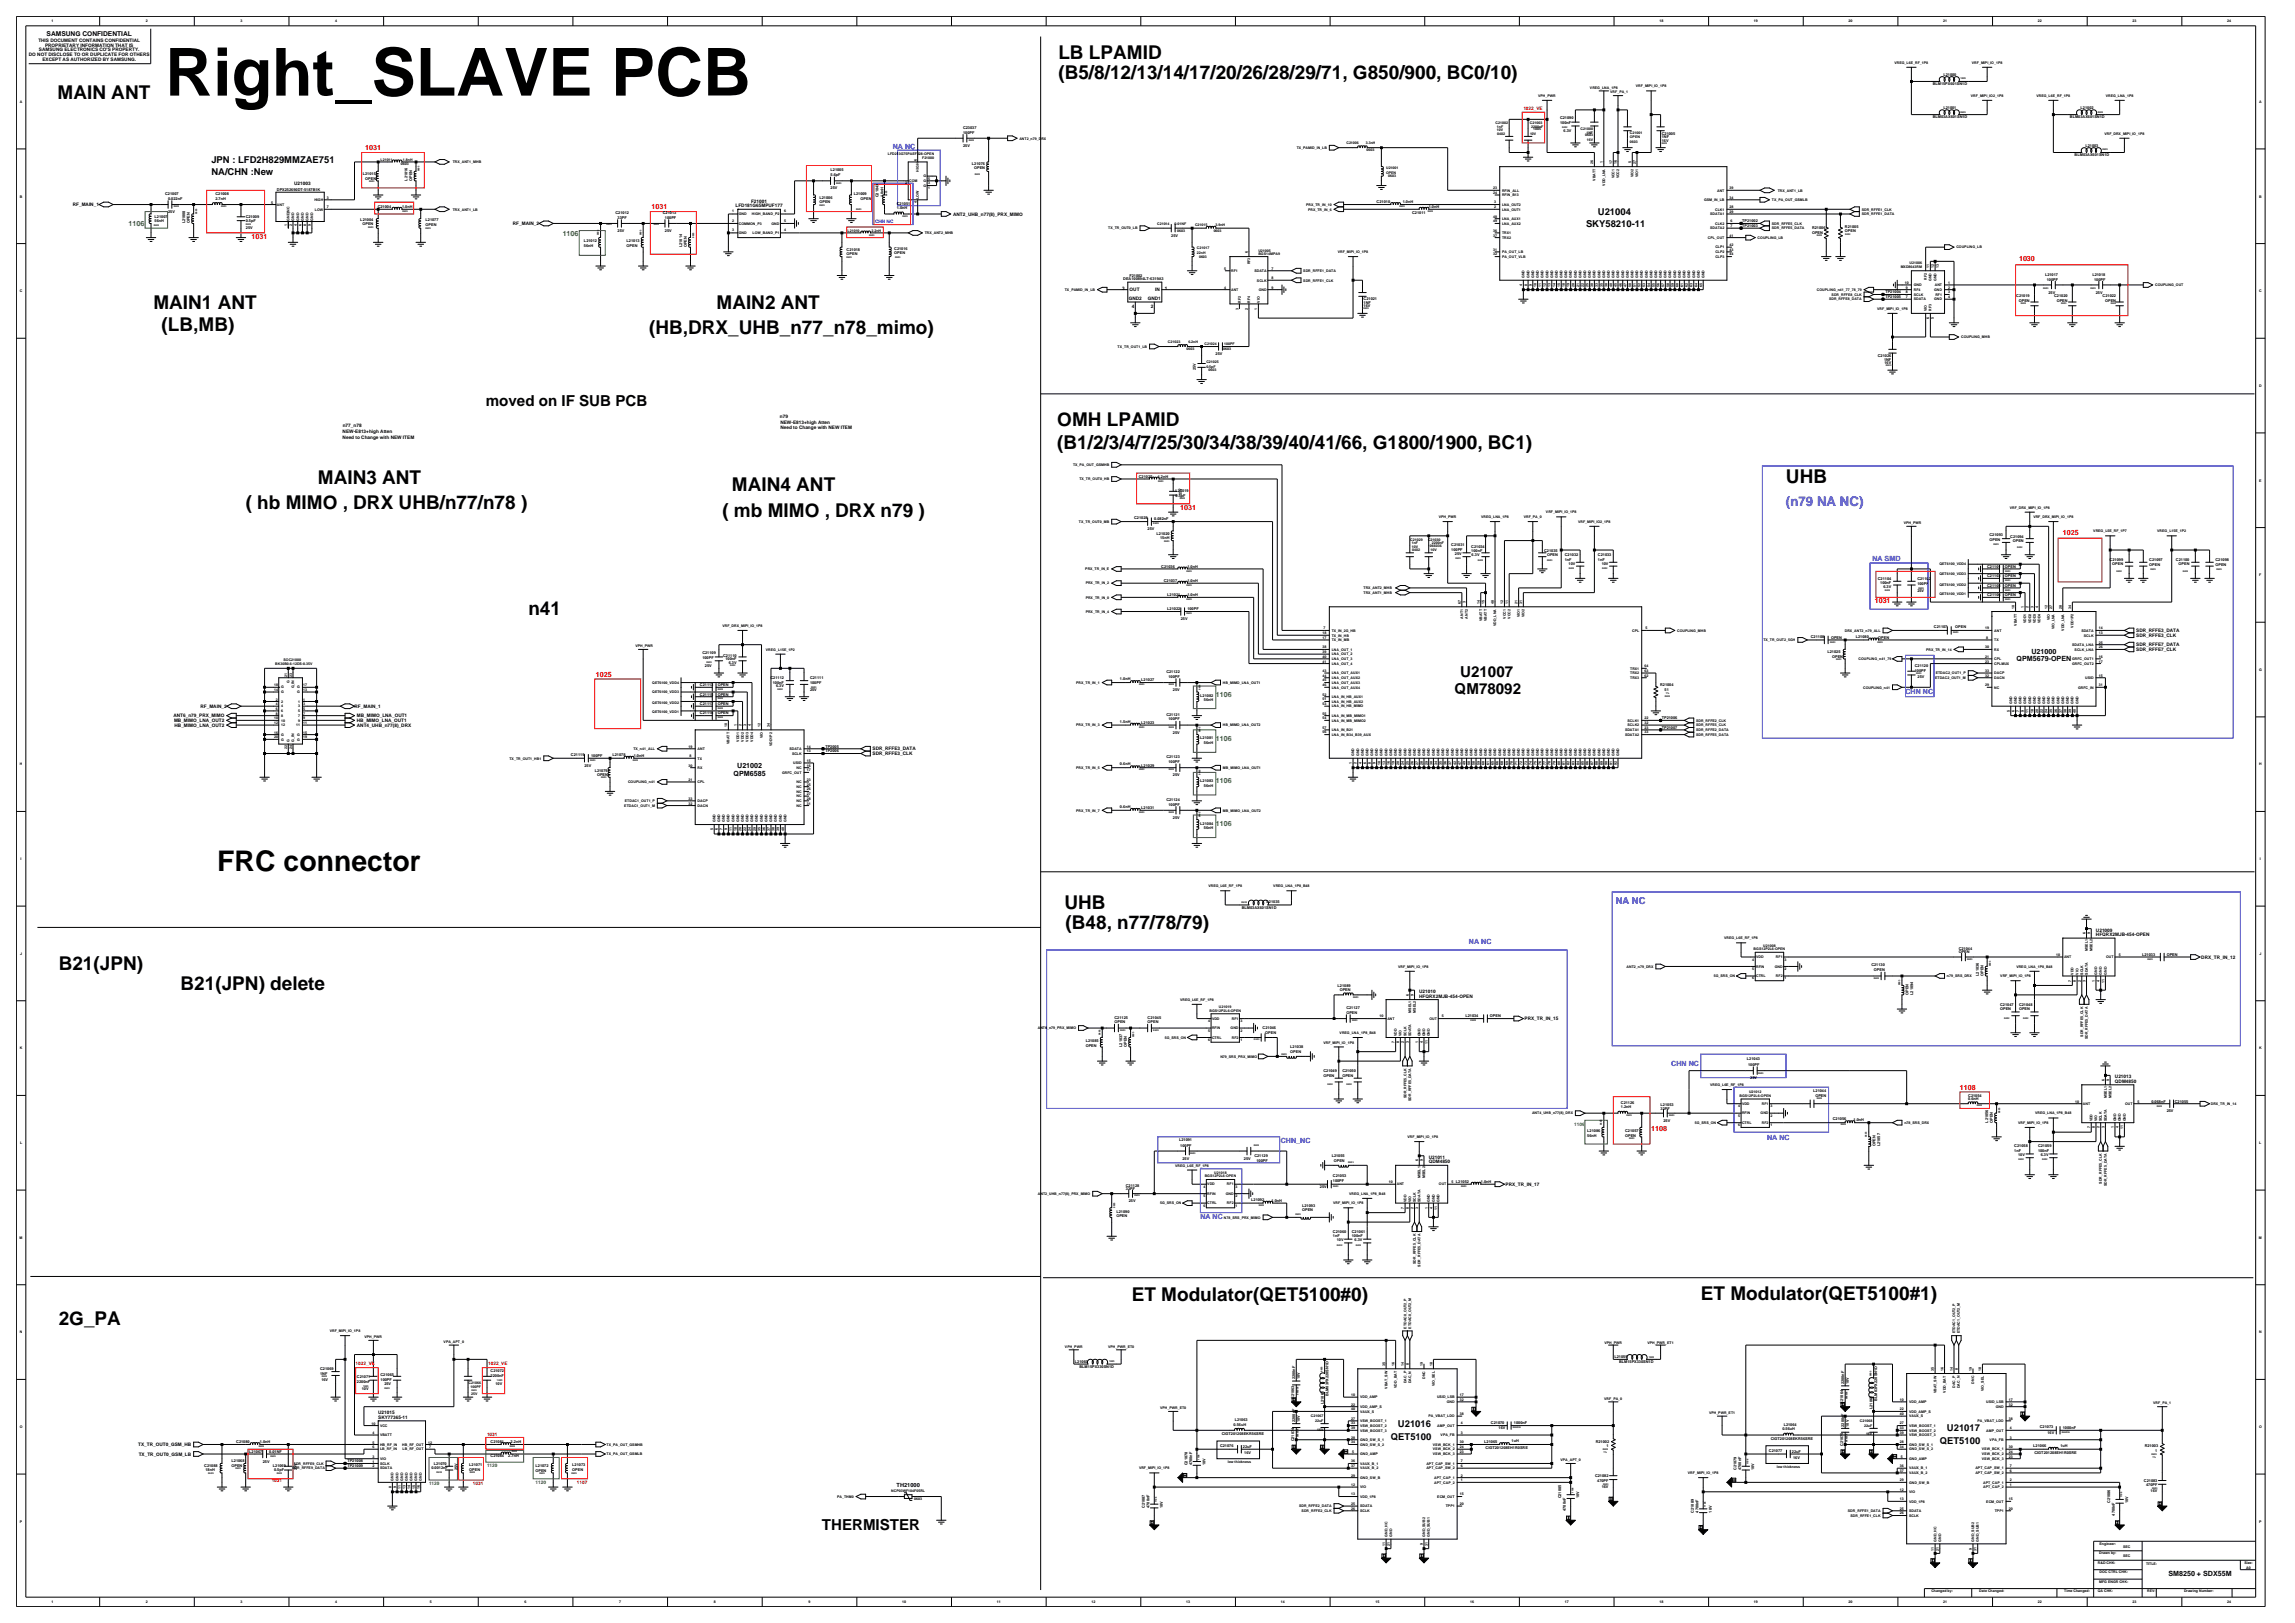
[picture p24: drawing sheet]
<svg xmlns="http://www.w3.org/2000/svg" width="420mm" height="297mm" viewBox="0 0 420 297" stroke-linecap="round" stroke-linejoin="round" font-family="sans-serif">
<defs><g id="words">
<text font-size="12.1" x="30.2" y="17.5">Right_SLAVE PCB</text>
<text font-size="5.2" x="39.8" y="159.3">FRC connector</text>
<g font-size="3.5">
<text x="193.7" y="10.8">LB LPAMID</text>
<text x="193.7" y="14.5">(B5/8/12/13/14/17/20/26/28/29/71, G850/900, BC0/10)</text>
<text x="10.5" y="18.2">MAIN ANT</text>
<text x="28.1" y="56.5">MAIN1 ANT</text>
<text x="131.1" y="56.5">MAIN2 ANT</text>
<text x="29.6" y="60.6">(LB,MB)</text>
<text x="118.8" y="61">(HB,DRX_UHB_n77_n78_mimo)</text>
<text x="193.5" y="77.9">OMH LPAMID</text>
<text x="193.5" y="82.2">(B1/2/3/4/7/25/30/34/38/39/40/41/66, G1800/1900, BC1)</text>
<text x="58.2" y="88.5">MAIN3 ANT</text>
<text x="133.9" y="89.8">MAIN4 ANT</text>
<text x="326.8" y="88.3">UHB</text>
<text x="45" y="93.1">( hb MIMO , DRX UHB/n77/n78 )</text>
<text x="132.2" y="94.6">( mb MIMO , DRX n79 )</text>
<text x="96.7" y="112.6">n41</text>
<text x="194.8" y="166.2">UHB</text>
<text x="195" y="169.9">(B48, n77/78/79)</text>
<text x="10.7" y="177.5">B21(JPN)</text>
<text x="33.1" y="181.2">B21(JPN) delete</text>
<text x="207.1" y="238.1">ET Modulator(QET5100#0)</text>
<text x="311.3" y="237.9">ET Modulator(QET5100#1)</text>
<text x="10.7" y="242.5">2G_PA</text>
</g>
<g font-size="2.8">
<text x="88.9" y="74.2">moved on IF SUB PCB</text>
<text x="267.2" y="123.9">U21007</text>
<text x="266.2" y="127">QM78092</text>
<text x="150.4" y="279.9">THERMISTER</text>
</g>
<text font-size="2.4" fill="#00f" x="326.8" y="92.6">(n79 NA NC)</text>
<g font-size="1.7">
<text x="38.7" y="29.8">JPN : LFD2H829MMZAE751</text>
<text x="38.7" y="32">NA/CHN :New</text>
<text x="290.3" y="41.5">SKY58210-11</text>
<text x="292.4" y="39.3">U21004</text>
<text x="254.5" y="263.4">QET5100</text>
<text x="255.8" y="261">U21016</text>
<text x="356.3" y="261.9">U21017</text>
<text x="355" y="264.3">QET5100</text>
</g>
<text font-size="1.7" fill="#00f" x="295.7" y="165.4">NA NC</text>
<g font-size="1.3" fill="#f00">
<text x="66.8" y="27.5">1031</text>
<text x="119.2" y="38.3">1031</text>
<text x="46" y="43.7">1031</text>
<text x="369.5" y="47.8">1030</text>
<text x="216" y="93.3">1031</text>
<text x="377.5" y="97.8">1025</text>
<text x="343.1" y="110.4">1031</text>
<text x="109" y="123.8">1025</text>
<text x="358.7" y="199.4">1108</text>
<text x="302.2" y="207">1108</text>
</g>
<g font-size="1.3" fill="#00f">
<text x="163.4" y="27.3">NA NC</text>
<text x="342.7" y="102.6">NA SMD</text>
<text x="348.7" y="127.1">CHN NC</text>
<text x="268.8" y="172.7">NA NC</text>
<text x="305.9" y="195.1">CHN NC</text>
<text x="234.4" y="209.1">CHN_NC</text>
<text x="323.4" y="208.7">NA NC</text>
<text x="219.7" y="223">NA NC</text>
</g>
<g font-size="1.3" fill="#238e23">
<text x="23.5" y="41.3">1106</text>
<text x="103" y="43.3">1106</text>
<text x="222.5" y="127.5">1106</text>
<text x="222.5" y="135.5">1106</text>
<text x="222.5" y="143.3">1106</text>
<text x="222.5" y="151.1">1106</text>
</g>
<g font-size="1.3">
<text x="371.8" y="119.7">U21000</text>
<text x="369" y="121">QPM5679-OPEN</text>
<text x="134.3" y="142">QPM6585</text>
<text x="134.9" y="140.5">U21002</text>
<text x="396.8" y="288.4">SM8250 + SDX55M</text>
</g>
<text font-size="1.2" x="8.5" y="6.6">SAMSUNG CONFIDENTIAL</text>
<text font-size="1" x="164.1" y="272.1">TH21000</text>
<g font-size=".9">
<text x="5.3" y="10.2">DO NOT DISCLOSE TO OR DUPLICATE FOR OTHERS</text>
<text x="7" y="7.6">THIS DOCUMENT CONTAINS CONFIDENTIAL</text>
<text x="7.1" y="9.4">SAMSUNG ELECTRONICS CO'S PROPERTY.</text>
<text x="7.8" y="11.1">EXCEPT AS AUTHORIZED BY SAMSUNG.</text>
<text x="8.2" y="8.5">PROPRIETARY INFORMATION THAT IS</text>
<text x="53.8" y="33.8">U21003</text>
<text x="13.3" y="37.7">RF_MAIN_1</text>
<text x="93.9" y="41.2">RF_MAIN_2</text>
<text x="134.6" y="38">LFD181G65MPUF177</text>
<text x="137.5" y="37.1">F21001</text>
<text x="174.4" y="39.5">ANT2_UHB_n77(8)_PRX_MIMO</text>
<text x="205.4" y="53">3</text>
<text x="206.7" y="53.3">OUT</text>
<text x="211.4" y="53.3">IN</text>
<text x="213.2" y="53">1</text>
<text x="206.6" y="54.9">GND2</text>
<text x="207.1" y="56.3">4</text>
<text x="210" y="54.9">GND1</text>
<text x="210.6" y="56.3">2</text>
<text x="142.7" y="76.5">n79</text>
<text x="142.8" y="77.6">NEW-E813+high Atten</text>
<text x="62.7" y="80.3">Need to Change with NEW ITEM</text>
<text x="62.7" y="79.3">NEW-E813+high Atten</text>
<text x="62.7" y="78.2">n77_n78</text>
<text x="142.8" y="78.6">Need to Change with NEW ITEM</text>
<text x="390.9" y="116.6">SDR_RFFE3_CLK</text>
<text x="390.9" y="115.7">SDR_RFFE3_DATA</text>
<text x="390.9" y="119.1">SDR_RFFE7_CLK</text>
<text x="390.9" y="118.3">SDR_RFFE7_DATA</text>
<text x="31.7" y="131.3">ANT6_n79_PRX_MIMO</text>
<text x="36.7" y="129.5">RF_MAIN_2</text>
<text x="64.9" y="129.5">RF_MAIN_1</text>
<text x="65.3" y="131.3">MB_MIMO_LNA_OUT1</text>
<text x="31.8" y="132.1">MB_MIMO_LNA_OUT2</text>
<text x="31.9" y="133">HB_MIMO_LNA_OUT2</text>
<text x="65.3" y="133">ANT4_UHB_n77(8)_DRX</text>
<text x="65.3" y="132.1">HB_MIMO_LNA_OUT1</text>
<text x="159.7" y="137.3">SDR_RFFE3_DATA</text>
<text x="159.7" y="138.2">SDR_RFFE3_CLK</text>
<text x="383.6" y="171.3">HFQRX2MJB-454-OPEN</text>
<text x="383.6" y="170.5">U21009</text>
<text x="402.9" y="175.4">DRX_TR_IN_12</text>
<text x="259.7" y="182.6">HFQRX2MJB-454-OPEN</text>
<text x="259.7" y="181.7">U21010</text>
<text x="279" y="186.7">PRX_TR_IN_15</text>
<text x="387.1" y="197.3">U21013</text>
<text x="387.1" y="198.2">QDM4850</text>
<text x="261.5" y="212.9">QDM4850</text>
<text x="261.5" y="212">U21011</text>
<text x="275.5" y="217">PRX_TR_IN_17</text>
<text x="69.2" y="259.6">SKY77365-11</text>
<text x="69.2" y="258.7">U21015</text>
<text x="25.3" y="264.6">TX_TR_OUT0_GSM_HB</text>
<text x="25.4" y="266.4">TX_TR_OUT0_GSM_LB</text>
</g>
<g font-size=".9" fill="#f00">
<text x="278.8" y="20.1">1022_VE</text>
<text x="65.1" y="249.8">1022_VE</text>
<text x="89.3" y="249.8">1022_VE</text>
<text x="89.1" y="262.8">1031</text>
<text x="49.7" y="271.3">1031</text>
<text x="86.5" y="271.7">1031</text>
<text x="105.6" y="271.5">1107</text>
</g>
<text font-size=".9" fill="#00f" x="160.1" y="40.9">CHN NC</text>
<g font-size=".9" fill="#238e23">
<text x="288.1" y="206.1">1106</text>
<text x="89.1" y="268.4">1120</text>
<text x="78.5" y="271.7">1120</text>
<text x="98" y="271.5">1120</text>
</g>
<g font-size=".7">
<text x="9.4" y="4.1">1</text>
<text x="26.7" y="4.1">2</text>
<text x="44" y="4.1">3</text>
<text x="61.4" y="4.1">4</text>
<text x="303.7" y="4.1">18</text>
<text x="321" y="4.1">19</text>
<text x="338.3" y="4.1">20</text>
<text x="355.6" y="4.1">21</text>
<text x="372.9" y="4.1">22</text>
<text x="390.3" y="4.1">23</text>
<text x="407.6" y="4.1">24</text>
<text x="346.7" y="11.7">VREG_L6E_RF_1P8</text>
<text x="360.9" y="11.7">VRF_MIPI_IO_1P8</text>
<text x="281.5" y="17.7">VPH_PWR</text>
<text x="291" y="16.2">VREG_LNA_1P8</text>
<text x="294.7" y="17.1">VRF_PA_1</text>
<text x="299.4" y="16">VRF_MIPI_IO_1P8</text>
<text x="353.7" y="15.6">BLM15PX601SN1D</text>
<text x="355.7" y="13.9">L21000</text>
<text x="360.7" y="17.7">VRF_MIPI_IO2_1P8</text>
<text x="372.7" y="17.7">VREG_L6E_RF_1P8</text>
<text x="385.4" y="17.7">VREG_LNA_1P8</text>
<text x="3.6" y="18.8">A</text>
<text x="176.2" y="23.6">C23037</text>
<text x="273.7" y="22.7">C21002</text>
<text x="274" y="23.4">1nF</text>
<text x="280" y="22.7">C21003</text>
<text x="280.2" y="23.4">2200nF</text>
<text x="280.6" y="23.8">1005</text>
<text x="285.5" y="21.8">C21090</text>
<text x="285.5" y="22.7">100nF</text>
<text x="289.3" y="23.7">C21000</text>
<text x="353.7" y="21.6">BLM03AX601SN1D</text>
<text x="355.7" y="19.9">L21001</text>
<text x="378.8" y="21.6">BLM03AX601SN1D</text>
<text x="380.8" y="19.9">L21002</text>
<text x="413.4" y="18.8">A</text>
<text x="69.6" y="29.4">L21011</text>
<text x="73.7" y="29.4">1.8nH</text>
<text x="82.8" y="29.9">TRX_ANT1_MHB</text>
<text x="162.5" y="28.3">LFD213G75PAEF228-OPEN</text>
<text x="167.8" y="29.5" transform="rotate(-90 167.8 29.5)">6</text>
<text x="168.8" y="29">F21000</text>
<text x="176.2" y="24.4">100PF</text>
<text x="176.2" y="26.9">25V</text>
<text x="186.5" y="25.5">ANT2_n79_DRX</text>
<text x="237.3" y="27.3">TX_PAMID_IN_LB</text>
<text x="246.4" y="26.4">C21006</text>
<text x="249.9" y="26.4">3.3nH</text>
<text x="250.1" y="27.7">0603</text>
<text x="274" y="24">10V</text>
<text x="274" y="24.6">0402</text>
<text x="280" y="24.6">10V</text>
<text x="286.2" y="24.2">6.3V</text>
<text x="290.1" y="24.9">0603</text>
<text x="290.3" y="24.4">1NF</text>
<text x="290.4" y="25.7">16V</text>
<text x="291.6" y="30" transform="rotate(-90 291.6 30)">26</text>
<text x="293.3" y="29.8" transform="rotate(-90 293.3 29.8)">1</text>
<text x="295.1" y="30" transform="rotate(-90 295.1 30)">17</text>
<text x="295.9" y="30" transform="rotate(-90 295.9 30)">16</text>
<text x="298.3" y="26.2">0603</text>
<text x="298.3" y="25.3">OPEN</text>
<text x="298.3" y="24.5">C21001</text>
<text x="298.5" y="29.8" transform="rotate(-90 298.5 29.8)">5</text>
<text x="299.4" y="30" transform="rotate(-90 299.4 30)">27</text>
<text x="304.1" y="24.6">C21005</text>
<text x="304.1" y="25.3">1NF</text>
<text x="304.1" y="25.9">16V</text>
<text x="379.7" y="28.6">BLM03AX601SN1D</text>
<text x="381.6" y="26.9">L21003</text>
<text x="385.1" y="24.7">VRF_DRX_MIPI_IO_1P8</text>
<text x="30.2" y="35.7">C21007</text>
<text x="39.4" y="35.7">C21008</text>
<text x="50.7" y="34.9">DPX252690DT-5187B1K</text>
<text x="66.4" y="32">L21015</text>
<text x="66.8" y="32.9">OPEN</text>
<text x="73.4" y="30.3">0603</text>
<text x="74.6" y="33.1" transform="rotate(-90 74.6 33.1)">L21016</text>
<text x="75.4" y="33.1" transform="rotate(-90 75.4 33.1)">OPEN</text>
<text x="152" y="31.4">L21005</text>
<text x="152" y="34.7">25V</text>
<text x="152" y="32.2">5.6pF</text>
<text x="156.2" y="35.8">L21009</text>
<text x="165.7" y="33.7">2</text>
<text x="166.4" y="33.3">COM</text>
<text x="168.2" y="31.4" transform="rotate(-90 168.2 31.4)">HIGH</text>
<text x="169" y="34.2">G</text>
<text x="169" y="33.3">G</text>
<text x="169" y="32.5">G</text>
<text x="169.8" y="34.6">1</text>
<text x="169.8" y="33.7">3</text>
<text x="169.8" y="32.9">5</text>
<text x="177.9" y="30.1">L21076</text>
<text x="178.3" y="31">OPEN</text>
<text x="253.7" y="30.9">U21001</text>
<text x="253.7" y="31.8">OPEN</text>
<text x="254.1" y="32.4">0603</text>
<text x="273.2" y="34.6">23</text>
<text x="273.2" y="35.5">24</text>
<text x="274.9" y="35.1">RFIN_ALL</text>
<text x="274.9" y="35.9">RFIN_B13</text>
<text x="292" y="33.1" transform="rotate(-90 292 33.1)">VBATT</text>
<text x="293.7" y="34" transform="rotate(-90 293.7 34)">VDD_LNA</text>
<text x="295.5" y="32.7" transform="rotate(-90 295.5 32.7)">VCC1</text>
<text x="296.3" y="32.7" transform="rotate(-90 296.3 32.7)">VCC2</text>
<text x="298.9" y="32.4" transform="rotate(-90 298.9 32.4)">VIO2</text>
<text x="299.8" y="32.4" transform="rotate(-90 299.8 32.4)">VIO1</text>
<text x="314.3" y="35.1">ANT</text>
<text x="316.5" y="34.6">39</text>
<text x="325.3" y="35.1">TRX_ANT1_LB</text>
<text x="3.6" y="36.1">B</text>
<text x="28.3" y="39.8">L21007</text>
<text x="28.3" y="40.7">56nH</text>
<text x="30.8" y="39">25V</text>
<text x="30.8" y="36.6">0.022nF</text>
<text x="33.9" y="40.9" transform="rotate(-90 33.9 40.9)">L21008</text>
<text x="34.7" y="40.9" transform="rotate(-90 34.7 40.9)">OPEN</text>
<text x="39.4" y="36.6">2.7nH</text>
<text x="45" y="39.8">C21009</text>
<text x="45" y="40.7">0.5pF</text>
<text x="45" y="41.8">25V</text>
<text x="49.6" y="37.3">5</text>
<text x="50.7" y="37.7">ANT</text>
<text x="52.6" y="41.4" transform="rotate(-90 52.6 41.4)">1</text>
<text x="53" y="40.4" transform="rotate(-90 53 40.4)">GND|NC</text>
<text x="53.4" y="41.4" transform="rotate(-90 53.4 41.4)">2</text>
<text x="53.9" y="40.4" transform="rotate(-90 53.9 40.4)">GND</text>
<text x="54.3" y="41.4" transform="rotate(-90 54.3 41.4)">4</text>
<text x="54.7" y="40.4" transform="rotate(-90 54.7 40.4)">GND</text>
<text x="55.2" y="41.4" transform="rotate(-90 55.2 41.4)">6</text>
<text x="55.6" y="40.4" transform="rotate(-90 55.6 40.4)">GND</text>
<text x="56" y="41.4" transform="rotate(-90 56 41.4)">8</text>
<text x="56.4" y="40.4" transform="rotate(-90 56.4 40.4)">GND</text>
<text x="56.9" y="41.4" transform="rotate(-90 56.9 41.4)">9</text>
<text x="57.3" y="40.4" transform="rotate(-90 57.3 40.4)">GND</text>
<text x="57.5" y="36.8">HIGH</text>
<text x="57.6" y="38.5">LOW</text>
<text x="59.8" y="38.1">7</text>
<text x="59.8" y="36.4">3</text>
<text x="65.9" y="40.5">L21004</text>
<text x="66.3" y="41.2">OPEN</text>
<text x="69.1" y="38.1">C21004</text>
<text x="73.6" y="38.1">1.0nH</text>
<text x="77.9" y="41.3">OPEN</text>
<text x="77.9" y="40.4">L21077</text>
<text x="82.8" y="38.5">TRX_ANT1_LB</text>
<text x="112.6" y="39.2">C21012</text>
<text x="113" y="40">33PF</text>
<text x="121.3" y="39.2">C21013</text>
<text x="121.7" y="40">100PF</text>
<text x="134" y="38.9">1</text>
<text x="134" y="40.6">2</text>
<text x="135.2" y="39.4">GND</text>
<text x="135.2" y="41.1">COMMON_P3</text>
<text x="137.6" y="39.4">HIGH_BAND_P2</text>
<text x="141.2" y="41.1">GND</text>
<text x="143.5" y="40.6">5</text>
<text x="143.5" y="38.9">6</text>
<text x="150" y="37.2">OPEN</text>
<text x="150" y="36.3">L21006</text>
<text x="157.5" y="36.6">OPEN</text>
<text x="160.8" y="36.1" transform="rotate(-90 160.8 36.1)">C21043</text>
<text x="161.7" y="36.1" transform="rotate(-90 161.7 36.1)">1.0nH</text>
<text x="164.1" y="38.3">1.0nH</text>
<text x="164.1" y="37.4">C21051</text>
<text x="167.8" y="37.1" transform="rotate(-90 167.8 37.1)">4</text>
<text x="168.2" y="36.4" transform="rotate(-90 168.2 36.4)">LOW</text>
<text x="202.8" y="42">TX_TR_OUT0_LB</text>
<text x="211.8" y="41.1">C21014</text>
<text x="214.9" y="41.1">0.01NF</text>
<text x="218.7" y="41.3">C21015</text>
<text x="222.4" y="41.3">3.9nH</text>
<text x="239" y="37.7">PRX_TR_IN_10</text>
<text x="239.4" y="38.5">PRX_TR_IN_6</text>
<text x="251.9" y="37.2">C21010</text>
<text x="256.7" y="37.2">1.0nH</text>
<text x="258.4" y="39.2">C21011</text>
<text x="261.5" y="38.1">1.0nH</text>
<text x="273.2" y="39.8">48</text>
<text x="273.2" y="40.7">49</text>
<text x="273.4" y="37.2">3</text>
<text x="273.4" y="38.1">2</text>
<text x="274.9" y="40.3">LNA_AUX1</text>
<text x="274.9" y="41.1">LNA_AUX2</text>
<text x="274.9" y="37.7">LNA_OUT2</text>
<text x="274.9" y="38.5">LNA_OUT1</text>
<text x="311.9" y="36.8">GSM_IN_LB</text>
<text x="313" y="42">SDATA2</text>
<text x="313" y="39.4">SDATA1</text>
<text x="313.9" y="41.1">CLK2</text>
<text x="313.9" y="38.5">CLK1</text>
<text x="316.5" y="36.4">34</text>
<text x="316.5" y="38.1">28</text>
<text x="316.5" y="39">29</text>
<text x="316.7" y="40.7">6</text>
<text x="316.7" y="41.6">7</text>
<text x="318.8" y="41.6">TP21003</text>
<text x="318.8" y="40.7">TP21002</text>
<text x="324.3" y="36.8">TX_PA_OUT_GSMLB</text>
<text x="324.3" y="41.1">SDR_RFFE5_CLK</text>
<text x="324.3" y="42">SDR_RFFE5_DATA</text>
<text x="331.6" y="42">R21006</text>
<text x="337.6" y="41.7">R21005</text>
<text x="340.7" y="38.5">SDR_RFFE1_CLK</text>
<text x="340.7" y="39.4">SDR_RFFE1_DATA</text>
<text x="413.4" y="36.1">B</text>
<text x="106.9" y="44.3">L21012</text>
<text x="106.9" y="45.2">56nH</text>
<text x="113" y="42.4">25V</text>
<text x="114.7" y="45.2">OPEN</text>
<text x="114.7" y="44.3">L21013</text>
<text x="121.7" y="42.4">25V</text>
<text x="124.8" y="45.2" transform="rotate(-90 124.8 45.2)">L21014</text>
<text x="125.7" y="45.2" transform="rotate(-90 125.7 45.2)">OPEN</text>
<text x="134" y="42.3">3</text>
<text x="135.2" y="42.8">GND</text>
<text x="137.7" y="42.8">LOW_BAND_P1</text>
<text x="143.5" y="42.3">4</text>
<text x="154.9" y="46.7">OPEN</text>
<text x="154.9" y="45.9">C21018</text>
<text x="155.1" y="42.4">L21010</text>
<text x="159.5" y="42.4">2.2nH</text>
<text x="163.7" y="46.6">OPEN</text>
<text x="163.7" y="45.7">C21016</text>
<text x="169.2" y="42.8">TRX_ANT2_MHB</text>
<text x="214.3" y="43.3">25V</text>
<text x="215.4" y="42.4">0603</text>
<text x="219" y="46.5">22nH</text>
<text x="219" y="45.6">C21017</text>
<text x="219.4" y="47.2">0603</text>
<text x="222.1" y="42.4">0603</text>
<text x="228.4" y="46.3" transform="rotate(-90 228.4 46.3)">6</text>
<text x="230.3" y="46.1">U21005</text>
<text x="230.3" y="46.7">BGS14MPA9</text>
<text x="244.8" y="46.3">VRF_MIPI_IO_1P8</text>
<text x="273.2" y="45.9">31</text>
<text x="273.2" y="46.7">32</text>
<text x="273.2" y="42.4">36</text>
<text x="273.2" y="43.3">37</text>
<text x="274.9" y="46.3">PA_OUT_LB</text>
<text x="274.9" y="47.2">PA_OUT_VLB</text>
<text x="274.9" y="42.8">TRX1</text>
<text x="274.9" y="43.7">TRX2</text>
<text x="312.5" y="43.7">CPL_OUT</text>
<text x="313.9" y="45.5">CLP1</text>
<text x="313.9" y="46.3">CLP2</text>
<text x="313.9" y="47.2">CLP3</text>
<text x="316.5" y="43.3">41</text>
<text x="316.5" y="45">42</text>
<text x="316.5" y="45.9">43</text>
<text x="316.5" y="46.7">44</text>
<text x="321.7" y="43.7">COUPLING_LB</text>
<text x="331.6" y="42.8">OPEN</text>
<text x="337.6" y="42.5">OPEN</text>
<text x="358" y="45.5">COUPLING_LB</text>
<text x="3.6" y="53.5">C</text>
<text x="194.9" y="53.2">TX_PAMID_IN_LB</text>
<text x="205.6" y="51.3">DEA100894LT-6319A3</text>
<text x="206.7" y="50.7">F21002</text>
<text x="224" y="52.8">4</text>
<text x="224" y="49.3">5</text>
<text x="225.3" y="53.2">ANT</text>
<text x="225.3" y="49.8">RF1</text>
<text x="228.8" y="48.4" transform="rotate(-90 228.8 48.4)">RF3</text>
<text x="229.6" y="49.8">SDATA</text>
<text x="230" y="51.5">SCLK</text>
<text x="230.4" y="53.2">GND</text>
<text x="232.7" y="52.8">9</text>
<text x="232.7" y="49.3">7</text>
<text x="232.7" y="51.1">8</text>
<text x="238.5" y="51.5">SDR_RFFE1_CLK</text>
<text x="238.5" y="49.8">SDR_RFFE1_DATA</text>
<text x="278.6" y="52.3" transform="rotate(-90 278.6 52.3)">4</text>
<text x="279" y="50.9" transform="rotate(-90 279 50.9)">GND</text>
<text x="279.5" y="52.3" transform="rotate(-90 279.5 52.3)">8</text>
<text x="279.9" y="50.9" transform="rotate(-90 279.9 50.9)">GND</text>
<text x="280.3" y="52.3" transform="rotate(-90 280.3 52.3)">9</text>
<text x="280.7" y="50.9" transform="rotate(-90 280.7 50.9)">GND</text>
<text x="281.2" y="52.5" transform="rotate(-90 281.2 52.5)">10</text>
<text x="281.6" y="50.9" transform="rotate(-90 281.6 50.9)">GND</text>
<text x="282.1" y="52.5" transform="rotate(-90 282.1 52.5)">11</text>
<text x="282.5" y="50.9" transform="rotate(-90 282.5 50.9)">GND</text>
<text x="282.9" y="52.5" transform="rotate(-90 282.9 52.5)">12</text>
<text x="283.4" y="50.9" transform="rotate(-90 283.4 50.9)">GND</text>
<text x="283.8" y="52.5" transform="rotate(-90 283.8 52.5)">13</text>
<text x="284.2" y="50.9" transform="rotate(-90 284.2 50.9)">GND</text>
<text x="284.6" y="52.5" transform="rotate(-90 284.6 52.5)">14</text>
<text x="285.1" y="50.9" transform="rotate(-90 285.1 50.9)">GND</text>
<text x="285.5" y="52.5" transform="rotate(-90 285.5 52.5)">15</text>
<text x="285.9" y="50.9" transform="rotate(-90 285.9 50.9)">GND</text>
<text x="286.4" y="52.5" transform="rotate(-90 286.4 52.5)">18</text>
<text x="286.8" y="50.9" transform="rotate(-90 286.8 50.9)">GND</text>
<text x="287.3" y="52.5" transform="rotate(-90 287.3 52.5)">19</text>
<text x="287.7" y="50.9" transform="rotate(-90 287.7 50.9)">GND</text>
<text x="288.1" y="52.5" transform="rotate(-90 288.1 52.5)">20</text>
<text x="288.5" y="50.9" transform="rotate(-90 288.5 50.9)">GND</text>
<text x="289" y="52.5" transform="rotate(-90 289 52.5)">21</text>
<text x="289.4" y="50.9" transform="rotate(-90 289.4 50.9)">GND</text>
<text x="289.8" y="52.5" transform="rotate(-90 289.8 52.5)">22</text>
<text x="290.3" y="50.9" transform="rotate(-90 290.3 50.9)">GND</text>
<text x="290.7" y="52.5" transform="rotate(-90 290.7 52.5)">25</text>
<text x="291.2" y="50.9" transform="rotate(-90 291.2 50.9)">GND</text>
<text x="291.6" y="52.5" transform="rotate(-90 291.6 52.5)">30</text>
<text x="292" y="50.9" transform="rotate(-90 292 50.9)">GND</text>
<text x="292.4" y="52.5" transform="rotate(-90 292.4 52.5)">33</text>
<text x="292.9" y="50.9" transform="rotate(-90 292.9 50.9)">GND</text>
<text x="293.3" y="52.5" transform="rotate(-90 293.3 52.5)">35</text>
<text x="293.7" y="50.9" transform="rotate(-90 293.7 50.9)">GND</text>
<text x="294.2" y="52.5" transform="rotate(-90 294.2 52.5)">38</text>
<text x="294.6" y="50.9" transform="rotate(-90 294.6 50.9)">GND</text>
<text x="295.1" y="52.5" transform="rotate(-90 295.1 52.5)">40</text>
<text x="295.5" y="50.9" transform="rotate(-90 295.5 50.9)">GND</text>
<text x="295.9" y="52.5" transform="rotate(-90 295.9 52.5)">45</text>
<text x="296.3" y="50.9" transform="rotate(-90 296.3 50.9)">GND</text>
<text x="296.8" y="52.5" transform="rotate(-90 296.8 52.5)">46</text>
<text x="297.2" y="50.9" transform="rotate(-90 297.2 50.9)">GND</text>
<text x="297.6" y="52.5" transform="rotate(-90 297.6 52.5)">47</text>
<text x="298.1" y="50.9" transform="rotate(-90 298.1 50.9)">GND</text>
<text x="298.5" y="52.5" transform="rotate(-90 298.5 52.5)">50</text>
<text x="298.9" y="50.9" transform="rotate(-90 298.9 50.9)">GND</text>
<text x="299.4" y="52.5" transform="rotate(-90 299.4 52.5)">51</text>
<text x="299.8" y="50.9" transform="rotate(-90 299.8 50.9)">GND</text>
<text x="300.2" y="52.5" transform="rotate(-90 300.2 52.5)">52</text>
<text x="300.7" y="50.9" transform="rotate(-90 300.7 50.9)">GND</text>
<text x="301.1" y="52.5" transform="rotate(-90 301.1 52.5)">53</text>
<text x="301.5" y="50.9" transform="rotate(-90 301.5 50.9)">GND</text>
<text x="302" y="52.5" transform="rotate(-90 302 52.5)">54</text>
<text x="302.4" y="50.9" transform="rotate(-90 302.4 50.9)">GND</text>
<text x="302.8" y="52.5" transform="rotate(-90 302.8 52.5)">55</text>
<text x="303.3" y="50.9" transform="rotate(-90 303.3 50.9)">GND</text>
<text x="303.7" y="52.5" transform="rotate(-90 303.7 52.5)">56</text>
<text x="304.1" y="50.9" transform="rotate(-90 304.1 50.9)">GND</text>
<text x="304.6" y="52.5" transform="rotate(-90 304.6 52.5)">57</text>
<text x="305" y="50.9" transform="rotate(-90 305 50.9)">GND</text>
<text x="305.4" y="52.5" transform="rotate(-90 305.4 52.5)">58</text>
<text x="305.9" y="50.9" transform="rotate(-90 305.9 50.9)">GND</text>
<text x="306.3" y="52.5" transform="rotate(-90 306.3 52.5)">59</text>
<text x="306.7" y="50.9" transform="rotate(-90 306.7 50.9)">GND</text>
<text x="307.2" y="52.5" transform="rotate(-90 307.2 52.5)">60</text>
<text x="307.6" y="50.9" transform="rotate(-90 307.6 50.9)">GND</text>
<text x="308" y="52.5" transform="rotate(-90 308 52.5)">61</text>
<text x="308.5" y="50.9" transform="rotate(-90 308.5 50.9)">GND</text>
<text x="308.9" y="52.5" transform="rotate(-90 308.9 52.5)">62</text>
<text x="309.3" y="50.9" transform="rotate(-90 309.3 50.9)">GND</text>
<text x="309.8" y="52.5" transform="rotate(-90 309.8 52.5)">63</text>
<text x="310.2" y="50.9" transform="rotate(-90 310.2 50.9)">GND</text>
<text x="310.6" y="52.5" transform="rotate(-90 310.6 52.5)">64</text>
<text x="311.1" y="50.9" transform="rotate(-90 311.1 50.9)">GND</text>
<text x="311.5" y="52.5" transform="rotate(-90 311.5 52.5)">65</text>
<text x="311.9" y="50.9" transform="rotate(-90 311.9 50.9)">GND</text>
<text x="332.5" y="53.2">COUPLING_n41_77_78_79</text>
<text x="345" y="53.7">TP21004</text>
<text x="347.8" y="49.1">MXD8643RM</text>
<text x="348.6" y="52">10</text>
<text x="348.8" y="53.7">8</text>
<text x="348.8" y="52.8">9</text>
<text x="349.5" y="48.3">U21006</text>
<text x="350.2" y="53.2">RF4</text>
<text x="350.2" y="52.4">GND</text>
<text x="352.6" y="51.2" transform="rotate(-90 352.6 51.2)">RF2</text>
<text x="353.1" y="49" transform="rotate(-90 353.1 49)">11</text>
<text x="353.5" y="51.4" transform="rotate(-90 353.5 51.4)">GND</text>
<text x="353.9" y="49" transform="rotate(-90 353.9 49)">12</text>
<text x="354" y="53.2">GND</text>
<text x="354.1" y="52.4">ANT</text>
<text x="354.4" y="51.4" transform="rotate(-90 354.4 51.4)">GND</text>
<text x="354.8" y="49" transform="rotate(-90 354.8 49)">13</text>
<text x="356.5" y="52.8">2</text>
<text x="356.5" y="53.7">3</text>
<text x="356.5" y="52">1</text>
<text x="374.3" y="50.6">L21017</text>
<text x="374.6" y="51.5">100PF</text>
<text x="374.9" y="53.7">25V</text>
<text x="382.9" y="50.6">L21018</text>
<text x="383.2" y="51.5">100PF</text>
<text x="383.5" y="53.7">25V</text>
<text x="394.4" y="52.4">COUPLING_OUT</text>
<text x="413.4" y="53.5">C</text>
<text x="226.6" y="56.7" transform="rotate(-90 226.6 56.7)">3</text>
<text x="227.1" y="55.4" transform="rotate(-90 227.1 55.4)">RF2</text>
<text x="228.4" y="56.7" transform="rotate(-90 228.4 56.7)">2</text>
<text x="228.8" y="55.4" transform="rotate(-90 228.8 55.4)">RF4</text>
<text x="230.1" y="56.7" transform="rotate(-90 230.1 56.7)">1</text>
<text x="230.5" y="55.4" transform="rotate(-90 230.5 55.4)">VIO</text>
<text x="249.6" y="55.6">1NF</text>
<text x="249.6" y="55">C21021</text>
<text x="249.6" y="56.3">16V</text>
<text x="334.7" y="55">SDR_RFFE8_DATA</text>
<text x="335.2" y="54.1">SDR_RFFE8_CLK</text>
<text x="343.5" y="56.7">VRF_MIPI_IO_1P8</text>
<text x="345" y="54.6">TP21005</text>
<text x="348.8" y="54.5">7</text>
<text x="350.2" y="55">SDATA</text>
<text x="350.2" y="54.1">SCLK</text>
<text x="352.6" y="56.9" transform="rotate(-90 352.6 56.9)">VIO</text>
<text x="353.1" y="58.4" transform="rotate(-90 353.1 58.4)">6</text>
<text x="353.5" y="56.9" transform="rotate(-90 353.5 56.9)">RF3</text>
<text x="353.9" y="58.4" transform="rotate(-90 353.9 58.4)">5</text>
<text x="354" y="55">GND</text>
<text x="354.2" y="54.1">RF1</text>
<text x="356.5" y="54.5">4</text>
<text x="369" y="54.3">C21019</text>
<text x="369.5" y="55.2">OPEN</text>
<text x="375.9" y="54.3">C21020</text>
<text x="376.4" y="55.2">OPEN</text>
<text x="384.8" y="54.3">C21022</text>
<text x="385.3" y="55.2">OPEN</text>
<text x="204.5" y="63.6">TX_TR_OUT1_LB</text>
<text x="213.7" y="62.8">C21023</text>
<text x="217.1" y="64">0603</text>
<text x="217.5" y="62.8">6.2nH</text>
<text x="220.4" y="63.2">C21024</text>
<text x="222.5" y="65">25V</text>
<text x="223.8" y="64">0603</text>
<text x="224" y="63.2">100PF</text>
<text x="343.7" y="65.4">C21026</text>
<text x="358.9" y="61.9">COUPLING_MHB</text>
<text x="218.8" y="67.8" transform="rotate(-90 218.8 67.8)">25V</text>
<text x="220.8" y="66.4">C21025</text>
<text x="220.8" y="67.3">0.5pF</text>
<text x="221.2" y="67.9">0603</text>
<text x="344.8" y="66">1NF</text>
<text x="344.9" y="66.7">16V</text>
<text x="413.4" y="70.8">D</text>
<text x="196.4" y="85.3">TX_PA_OUT_GSMHB</text>
<text x="197.5" y="87.9">TX_TR_OUT0_HB</text>
<text x="208.4" y="87.4">C21027</text>
<text x="211.9" y="87.4">1.2nH</text>
<text x="413.4" y="88.1">E</text>
<text x="197.5" y="95.7">TX_TR_OUT0_MB</text>
<text x="207.6" y="95">C21028</text>
<text x="211.2" y="95.2">0.082nF</text>
<text x="215.1" y="90">L21019</text>
<text x="215.1" y="90.9">0.5pF</text>
<text x="216.3" y="90.6" transform="rotate(-90 216.3 90.6)">25V</text>
<text x="263.3" y="94.8">VPH_PWR</text>
<text x="271.1" y="94.8">VREG_LNA_1P8</text>
<text x="278.9" y="94.8">VRF_PA_0</text>
<text x="282.9" y="93.9">VRF_MIPI_IO_1P8</text>
<text x="288.8" y="95.7">VRF_MIPI_IO2_1P8</text>
<text x="348.4" y="95.9">VPH_PWR</text>
<text x="367.8" y="93.1">VRF_DRX_MIPI_IO_1P8</text>
<text x="372.1" y="94.8">VRF_DRX_MIPI_IO_1P8</text>
<text x="210" y="97">25V</text>
<text x="211.7" y="97.8">L21020</text>
<text x="212.3" y="98.7">15nH</text>
<text x="258.1" y="98.9">C21029</text>
<text x="258.4" y="100.2">10V</text>
<text x="258.4" y="99.6">1nF</text>
<text x="258.4" y="100.9">0402</text>
<text x="261.3" y="98.9">C21030</text>
<text x="261.7" y="100">066036</text>
<text x="261.8" y="100.9">10V</text>
<text x="262" y="99.6">2200nF</text>
<text x="265.6" y="100.9">100PF</text>
<text x="265.6" y="100">C21031</text>
<text x="266.3" y="101.6">25V</text>
<text x="269.3" y="100.2">C21034</text>
<text x="269.3" y="101.1">100nF</text>
<text x="269.3" y="101.8">6.3V</text>
<text x="282.6" y="101.1">C21035</text>
<text x="283.1" y="101.8">OPEN</text>
<text x="286.4" y="101.7">C21032</text>
<text x="292.4" y="101.7">C21033</text>
<text x="364.1" y="99">OPEN</text>
<text x="364.1" y="98.1">C21093</text>
<text x="367.9" y="98.5">C21094</text>
<text x="368.4" y="99.1">OPEN</text>
<text x="383.1" y="97.4">VREG_L5E_RF_1P7</text>
<text x="394.8" y="97.4">VREG_L15E_1P2</text>
<text x="198.6" y="104.3">PRX_TR_IN_E</text>
<text x="198.7" y="106.9">PRX_TR_IN_2</text>
<text x="212.5" y="103.9">C21036</text>
<text x="213" y="106.5">C21037</text>
<text x="217.3" y="103.9">1.0nH</text>
<text x="217.3" y="106.5">1.0nH</text>
<text x="249.5" y="107.8">TRX_ANT2_MHB</text>
<text x="286.4" y="102.6">1nF</text>
<text x="287.1" y="103.3">10V</text>
<text x="292.4" y="102.6">1nF</text>
<text x="293.1" y="103.3">10V</text>
<text x="343.7" y="106.1">C21104</text>
<text x="344.1" y="106.9">100nF</text>
<text x="344.7" y="107.6">6.3V</text>
<text x="350.9" y="106.1">C21102</text>
<text x="350.9" y="107">100PF</text>
<text x="354.9" y="105.2">QET6100_VDD3</text>
<text x="354.9" y="103.5">QET6100_VDD4</text>
<text x="354.9" y="107.2">QET6100_VDD2</text>
<text x="363.7" y="107.4">C21105</text>
<text x="363.7" y="103.9">C21101</text>
<text x="363.7" y="105.6">C21103</text>
<text x="366.9" y="107.4">OPEN</text>
<text x="366.9" y="103.9">OPEN</text>
<text x="366.9" y="105.6">OPEN</text>
<text x="386.1" y="102.6">C21099</text>
<text x="386.5" y="103.5">OPEN</text>
<text x="393.3" y="103.5">OPEN</text>
<text x="393.3" y="102.7">C21097</text>
<text x="398.2" y="102.6">C21100</text>
<text x="398.7" y="103.5">OPEN</text>
<text x="405.4" y="102.7">C21098</text>
<text x="405.4" y="103.5">OPEN</text>
<text x="413.5" y="105.4">F</text>
<text x="198.7" y="112.1">PRX_TR_IN_4</text>
<text x="198.7" y="109.5">PRX_TR_IN_0</text>
<text x="213.6" y="111.7">L21022</text>
<text x="213.6" y="109.1">L21021</text>
<text x="216.1" y="113.5">25V</text>
<text x="217.3" y="111.7">100PF</text>
<text x="217.3" y="109.1">1.0nH</text>
<text x="249.5" y="108.7">TRX_ANT1_MHB</text>
<text x="267.3" y="110.5" transform="rotate(-90 267.3 110.5)">67</text>
<text x="267.8" y="113.2" transform="rotate(-90 267.8 113.2)">ANT1</text>
<text x="268.2" y="110.4" transform="rotate(-90 268.2 110.4)">3</text>
<text x="268.6" y="113.2" transform="rotate(-90 268.6 113.2)">ANT2</text>
<text x="270.8" y="110.5" transform="rotate(-90 270.8 110.5)">14</text>
<text x="271.2" y="113.7" transform="rotate(-90 271.2 113.7)">VBATT</text>
<text x="271.7" y="110.5" transform="rotate(-90 271.7 110.5)">15</text>
<text x="272.1" y="113.7" transform="rotate(-90 272.1 113.7)">VBATT</text>
<text x="273.4" y="110.5" transform="rotate(-90 273.4 110.5)">48</text>
<text x="275.1" y="110.5" transform="rotate(-90 275.1 110.5)">12</text>
<text x="275.6" y="113.2" transform="rotate(-90 275.6 113.2)">VCC1</text>
<text x="276" y="110.5" transform="rotate(-90 276 110.5)">11</text>
<text x="276.4" y="113.2" transform="rotate(-90 276.4 113.2)">VCC2</text>
<text x="277.7" y="110.5" transform="rotate(-90 277.7 110.5)">21</text>
<text x="278.2" y="113" transform="rotate(-90 278.2 113)">VIO1</text>
<text x="278.6" y="110.5" transform="rotate(-90 278.6 110.5)">31</text>
<text x="279" y="113" transform="rotate(-90 279 113)">VIO2</text>
<text x="350.9" y="108.3">25V</text>
<text x="354.9" y="108.9">QET6100_VDD1</text>
<text x="363.7" y="109.1">C21106</text>
<text x="366.9" y="109.1">OPEN</text>
<text x="368.7" y="111.4" transform="rotate(-90 368.7 111.4)">10</text>
<text x="370.4" y="111.2" transform="rotate(-90 370.4 111.2)">1</text>
<text x="371.3" y="111.2" transform="rotate(-90 371.3 111.2)">2</text>
<text x="372.1" y="111.2" transform="rotate(-90 372.1 111.2)">3</text>
<text x="373" y="111.2" transform="rotate(-90 373 111.2)">4</text>
<text x="374.7" y="111.4" transform="rotate(-90 374.7 111.4)">12</text>
<text x="375.1" y="113.5" transform="rotate(-90 375.1 113.5)">VIO</text>
<text x="375.6" y="111.4" transform="rotate(-90 375.6 111.4)">27</text>
<text x="377.3" y="111.4" transform="rotate(-90 377.3 111.4)">28</text>
<text x="379" y="111.4" transform="rotate(-90 379 111.4)">34</text>
<text x="116.3" y="118.4">VPH_PWR</text>
<text x="128.5" y="119.8">C21109</text>
<text x="132.2" y="114.7">VRF_DRX_MIPI_IO_1P8</text>
<text x="140.2" y="119.1">VREG_L15E_1P2</text>
<text x="242" y="118.6">38</text>
<text x="242" y="119.5">39</text>
<text x="242" y="116.9">17</text>
<text x="242" y="116">18</text>
<text x="242.2" y="115.2">7</text>
<text x="243.7" y="115.6">TX_IN_2G_HB</text>
<text x="243.7" y="119.1">LNA_OUT_1</text>
<text x="243.7" y="119.9">LNA_OUT_2</text>
<text x="243.7" y="117.3">TX_IN_MB</text>
<text x="243.7" y="116.5">TX_IN_HB</text>
<text x="273.8" y="114.6" transform="rotate(-90 273.8 114.6)">VDD_LNA</text>
<text x="298.7" y="115.6">CPL</text>
<text x="301.1" y="115.2">5</text>
<text x="306.9" y="115.6">COUPLING_MHB</text>
<text x="322.7" y="117.3">TX_TR_OUT2_5GH</text>
<text x="331.4" y="116.7">C21108</text>
<text x="334.4" y="119.5">L21025</text>
<text x="335.1" y="116.9">OPEN</text>
<text x="337.6" y="115.6">DRX_ANT2_n79_ALL</text>
<text x="339.6" y="116.7">L21080</text>
<text x="343.7" y="116.9">OPEN</text>
<text x="352.5" y="119.1">PRX_TR_IN_14</text>
<text x="353.9" y="114.9">C21107</text>
<text x="357.8" y="114.9">OPEN</text>
<text x="363.3" y="118.6">30</text>
<text x="363.3" y="115.2">19</text>
<text x="363.5" y="116.9">8</text>
<text x="365" y="117.3">TX</text>
<text x="365" y="119.1">RX</text>
<text x="365" y="115.6">ANT</text>
<text x="369.1" y="114.5" transform="rotate(-90 369.1 114.5)">VBATT</text>
<text x="370.8" y="114.1" transform="rotate(-90 370.8 114.1)">VDD1</text>
<text x="371.7" y="114.1" transform="rotate(-90 371.7 114.1)">VDD2</text>
<text x="372.6" y="114.1" transform="rotate(-90 372.6 114.1)">VDD3</text>
<text x="373.4" y="114.1" transform="rotate(-90 373.4 114.1)">VDD4</text>
<text x="376" y="115.2" transform="rotate(-90 376 115.2)">VIO_LNA</text>
<text x="377.7" y="115.4" transform="rotate(-90 377.7 115.4)">VDD_LNA</text>
<text x="379.2" y="118.2">SDATA_LNA</text>
<text x="379.5" y="114.9" transform="rotate(-90 379.5 114.9)">VDD1P2</text>
<text x="379.7" y="119.1">SCLK_LNA</text>
<text x="380.9" y="115.6">SDATA</text>
<text x="381.4" y="116.5">SCLK</text>
<text x="384.1" y="117.8">25</text>
<text x="384.1" y="118.6">26</text>
<text x="384.1" y="115.2">14</text>
<text x="384.1" y="116">13</text>
<text x="50.1" y="125.6">18</text>
<text x="50.4" y="121.6">BK30B0.6-12DS-0.35V</text>
<text x="51.5" y="126">G</text>
<text x="51.9" y="121">SOC21000</text>
<text x="52.6" y="123.9" transform="rotate(-90 52.6 123.9)">21</text>
<text x="53" y="125" transform="rotate(-90 53 125)">G</text>
<text x="53.4" y="123.9" transform="rotate(-90 53.4 123.9)">23</text>
<text x="53.8" y="126" transform="rotate(-90 53.8 126)">G_IN</text>
<text x="54.4" y="126">G</text>
<text x="55.5" y="125.6">17</text>
<text x="119.4" y="125.1">QET6100_VDD4</text>
<text x="128.1" y="125.5">C21113</text>
<text x="128.5" y="120.6">100PF</text>
<text x="129" y="122.1">25V</text>
<text x="131.3" y="125.5">OPEN</text>
<text x="132.3" y="120.1">C21110</text>
<text x="132.8" y="120.8">100nF</text>
<text x="133.4" y="121.4">6.3V</text>
<text x="141" y="124.2">C21112</text>
<text x="141.4" y="125.1">100nF</text>
<text x="142" y="125.8">6.3V</text>
<text x="148.2" y="125.2">100PF</text>
<text x="148.2" y="124.3">C21111</text>
<text x="197" y="125.1">PRX_TR_IN_1</text>
<text x="205" y="124.5">1.0nH</text>
<text x="208.9" y="124.7">L21027</text>
<text x="213.4" y="123.2">C21122</text>
<text x="213.8" y="124">100PF</text>
<text x="223.8" y="125.1">HB_MIMO_LNA_OUT1</text>
<text x="242" y="124.7">45</text>
<text x="242" y="125.6">46</text>
<text x="242" y="120.4">40</text>
<text x="242" y="121.2">41</text>
<text x="242" y="123">43</text>
<text x="242" y="123.8">44</text>
<text x="243.7" y="125.1">LNA_OUT_AUX3</text>
<text x="243.7" y="126">LNA_OUT_AUX4</text>
<text x="243.7" y="120.8">LNA_OUT_3</text>
<text x="243.7" y="121.7">LNA_OUT_4</text>
<text x="243.7" y="123.4">LNA_OUT_AUX1</text>
<text x="243.7" y="124.3">LNA_OUT_AUX2</text>
<text x="298.3" y="124.3">TRX3</text>
<text x="298.3" y="123.4">TRX2</text>
<text x="298.3" y="122.5">TRX1</text>
<text x="300.9" y="123.8">62</text>
<text x="300.9" y="123">63</text>
<text x="300.9" y="122.1">64</text>
<text x="303.8" y="125.6">R21004</text>
<text x="335.3" y="120.4">OPEN</text>
<text x="340.1" y="120.8">COUPLING_n41_79</text>
<text x="341" y="126">COUPLING_n41</text>
<text x="350.4" y="123">100PF</text>
<text x="350.4" y="122.1">C21120</text>
<text x="350.9" y="124.1">25V</text>
<text x="354.1" y="124.3">ETDAC2_OUT1_M</text>
<text x="354.3" y="123.4">ETDAC2_OUT1_P</text>
<text x="363.3" y="125.6">29</text>
<text x="363.3" y="123.8">32</text>
<text x="363.3" y="123">33</text>
<text x="363.3" y="120.4">21</text>
<text x="363.3" y="121.2">23</text>
<text x="365" y="126">NC</text>
<text x="365" y="124.3">DACN</text>
<text x="365" y="123.4">DACP</text>
<text x="365" y="120.8">CPL</text>
<text x="365" y="121.7">CPLMUX</text>
<text x="379.2" y="120.8">GRFC_OUT1</text>
<text x="379.2" y="121.7">GRFC_OUT2</text>
<text x="380.3" y="126">GRFC_IN</text>
<text x="381.6" y="124.3">USID</text>
<text x="384.1" y="125.6">31</text>
<text x="384.1" y="123.8">15</text>
<text x="384.1" y="120.4">16</text>
<text x="384.1" y="121.2">17</text>
<text x="413.4" y="122.8">G</text>
<text x="50.1" y="126.5">14</text>
<text x="50.1" y="131.7">10</text>
<text x="50.5" y="129">4</text>
<text x="50.5" y="129.9">6</text>
<text x="50.5" y="130.8">8</text>
<text x="50.5" y="128.2">2</text>
<text x="51.5" y="129.4">4</text>
<text x="51.5" y="130.3">6</text>
<text x="51.5" y="131.2">8</text>
<text x="51.5" y="128.6">2</text>
<text x="51.5" y="126.8">G</text>
<text x="54.4" y="126.8">G</text>
<text x="54.5" y="130.3">5</text>
<text x="54.5" y="131.2">7</text>
<text x="54.5" y="129.4">3</text>
<text x="54.5" y="128.6">1</text>
<text x="55.5" y="126.5">13</text>
<text x="55.5" y="129.9">5</text>
<text x="55.5" y="130.8">7</text>
<text x="55.5" y="131.7">9</text>
<text x="55.5" y="129">3</text>
<text x="55.5" y="128.2">1</text>
<text x="119.4" y="130.5">QET6100_VDD1</text>
<text x="119.4" y="126.9">QET6100_VDD3</text>
<text x="119.4" y="128.8">QET6100_VDD2</text>
<text x="128.1" y="127.3">C21115</text>
<text x="128.1" y="129">C21117</text>
<text x="128.1" y="130.7">C21118</text>
<text x="131.3" y="127.3">OPEN</text>
<text x="131.3" y="129">OPEN</text>
<text x="131.3" y="130.7">OPEN</text>
<text x="148.2" y="126.5">25V</text>
<text x="213.4" y="131">C21121</text>
<text x="213.8" y="131.8">100PF</text>
<text x="214.7" y="126.5">25V</text>
<text x="219.7" y="127.5">L21082</text>
<text x="220.3" y="128.4">56nH</text>
<text x="242" y="127.3">52</text>
<text x="242" y="129">53</text>
<text x="242" y="131.6">54</text>
<text x="242" y="130.8">55</text>
<text x="242" y="128.2">51</text>
<text x="243.7" y="127.7">LNA_IN_HB_AUX1</text>
<text x="243.7" y="129.5">LNA_IN_HB_MIMO</text>
<text x="243.7" y="131.2">LNA_IN_MB_MIMO1</text>
<text x="243.7" y="128.6">LNA_IN_HB_AUX2</text>
<text x="300.9" y="131.6">22</text>
<text x="304.1" y="131.6">TP21006</text>
<text x="304.6" y="126.5">51</text>
<text x="367.8" y="130.3" transform="rotate(-90 367.8 130.3)">5</text>
<text x="368.2" y="128.8" transform="rotate(-90 368.2 128.8)">GND</text>
<text x="368.7" y="130.3" transform="rotate(-90 368.7 130.3)">6</text>
<text x="369.1" y="128.8" transform="rotate(-90 369.1 128.8)">GND</text>
<text x="369.5" y="130.3" transform="rotate(-90 369.5 130.3)">7</text>
<text x="370" y="128.8" transform="rotate(-90 370 128.8)">GND</text>
<text x="370.4" y="130.3" transform="rotate(-90 370.4 130.3)">9</text>
<text x="370.8" y="128.8" transform="rotate(-90 370.8 128.8)">GND</text>
<text x="371.3" y="130.4" transform="rotate(-90 371.3 130.4)">11</text>
<text x="371.7" y="128.8" transform="rotate(-90 371.7 128.8)">GND</text>
<text x="372.1" y="130.4" transform="rotate(-90 372.1 130.4)">18</text>
<text x="372.6" y="128.8" transform="rotate(-90 372.6 128.8)">GND</text>
<text x="373" y="130.4" transform="rotate(-90 373 130.4)">20</text>
<text x="373.4" y="128.8" transform="rotate(-90 373.4 128.8)">GND</text>
<text x="373.9" y="130.4" transform="rotate(-90 373.9 130.4)">22</text>
<text x="374.3" y="128.8" transform="rotate(-90 374.3 128.8)">GND</text>
<text x="374.7" y="130.4" transform="rotate(-90 374.7 130.4)">24</text>
<text x="375.1" y="128.8" transform="rotate(-90 375.1 128.8)">GND</text>
<text x="375.6" y="130.4" transform="rotate(-90 375.6 130.4)">35</text>
<text x="376" y="128.8" transform="rotate(-90 376 128.8)">GND</text>
<text x="376.5" y="130.4" transform="rotate(-90 376.5 130.4)">36</text>
<text x="376.9" y="128.8" transform="rotate(-90 376.9 128.8)">GND</text>
<text x="377.3" y="130.4" transform="rotate(-90 377.3 130.4)">37</text>
<text x="377.7" y="128.8" transform="rotate(-90 377.7 128.8)">GND</text>
<text x="378.2" y="130.4" transform="rotate(-90 378.2 130.4)">38</text>
<text x="378.6" y="128.8" transform="rotate(-90 378.6 128.8)">GND</text>
<text x="379" y="130.4" transform="rotate(-90 379 130.4)">39</text>
<text x="379.5" y="128.8" transform="rotate(-90 379.5 128.8)">GND</text>
<text x="379.9" y="130.4" transform="rotate(-90 379.9 130.4)">40</text>
<text x="380.4" y="128.8" transform="rotate(-90 380.4 128.8)">GND</text>
<text x="50.1" y="135.1">20</text>
<text x="50.1" y="132.5">12</text>
<text x="50.1" y="134.2">16</text>
<text x="51.5" y="135.5">G</text>
<text x="51.5" y="132.9">12</text>
<text x="51.5" y="134.6">G</text>
<text x="51.5" y="132">10</text>
<text x="52.6" y="137" transform="rotate(-90 52.6 137)">22</text>
<text x="53" y="135.7" transform="rotate(-90 53 135.7)">G</text>
<text x="53.4" y="137" transform="rotate(-90 53.4 137)">24</text>
<text x="53.8" y="135.7" transform="rotate(-90 53.8 135.7)">G_IN</text>
<text x="54.2" y="132.9">11</text>
<text x="54.4" y="135.5">G</text>
<text x="54.4" y="134.6">G</text>
<text x="54.5" y="132">9</text>
<text x="55.5" y="135.1">19</text>
<text x="55.5" y="132.5">11</text>
<text x="55.5" y="134.2">15</text>
<text x="115.9" y="137.3">TX_n41_ALL</text>
<text x="126" y="136.8">19</text>
<text x="127.7" y="137.3">ANT</text>
<text x="133.1" y="133" transform="rotate(-90 133.1 133)">10</text>
<text x="133.5" y="136.2" transform="rotate(-90 133.5 136.2)">VBATT</text>
<text x="134.8" y="132.9" transform="rotate(-90 134.8 132.9)">1</text>
<text x="135.3" y="135.7" transform="rotate(-90 135.3 135.7)">VDD1</text>
<text x="135.7" y="132.9" transform="rotate(-90 135.7 132.9)">2</text>
<text x="136.1" y="135.7" transform="rotate(-90 136.1 135.7)">VDD2</text>
<text x="136.6" y="132.9" transform="rotate(-90 136.6 132.9)">3</text>
<text x="137" y="135.7" transform="rotate(-90 137 135.7)">VDD3</text>
<text x="137.4" y="132.9" transform="rotate(-90 137.4 132.9)">4</text>
<text x="137.9" y="135.7" transform="rotate(-90 137.9 135.7)">VDD4</text>
<text x="139.2" y="133" transform="rotate(-90 139.2 133)">12</text>
<text x="139.6" y="135.1" transform="rotate(-90 139.6 135.1)">VIO</text>
<text x="140.9" y="133" transform="rotate(-90 140.9 133)">34</text>
<text x="141.3" y="136.5" transform="rotate(-90 141.3 136.5)">VDD1P2</text>
<text x="144.5" y="137.3">SDATA</text>
<text x="147.6" y="136.8">14</text>
<text x="147.6" y="137.7">13</text>
<text x="151" y="136.8">TP2005</text>
<text x="151" y="137.7">TP2006</text>
<text x="197" y="132.9">PRX_TR_IN_3</text>
<text x="205" y="132.3">1.5nH</text>
<text x="208.9" y="132.5">L21023</text>
<text x="214.7" y="134.2">25V</text>
<text x="219.7" y="135.3">L21081</text>
<text x="220.3" y="136.2">56nH</text>
<text x="223.8" y="132.9">HB_MIMO_LNA_OUT2</text>
<text x="242" y="134.2">56</text>
<text x="242" y="133.4">57</text>
<text x="243.7" y="132">LNA_IN_MB_MIMO2</text>
<text x="243.7" y="134.7">LNA_IN_B34_B39_AUX</text>
<text x="243.7" y="133.8">LNA_IN_B21</text>
<text x="297.4" y="134.7">SDATA2</text>
<text x="297.4" y="133.8">SDATA1</text>
<text x="297.9" y="132.9">SCLK2</text>
<text x="297.9" y="132">SCLK1</text>
<text x="300.9" y="132.5">32</text>
<text x="300.9" y="134.2">33</text>
<text x="300.9" y="133.4">23</text>
<text x="304.1" y="133.4">TP21007</text>
<text x="310.4" y="132.9">SDR_RFFE5_CLK</text>
<text x="310.4" y="134.7">SDR_RFFE5_DATA</text>
<text x="310.4" y="132">SDR_RFFE2_CLK</text>
<text x="310.4" y="133.8">SDR_RFFE2_DATA</text>
<text x="3.6" y="140.1">H</text>
<text x="93.2" y="139">TX_TR_OUT1_HB1</text>
<text x="104.5" y="138.3">C21119</text>
<text x="107" y="140.3">25V</text>
<text x="108.2" y="138.5">100PF</text>
<text x="108.8" y="141.3">L21079</text>
<text x="109.3" y="142">OPEN</text>
<text x="112.1" y="138.3">L21078</text>
<text x="114.9" y="143.3">COUPLING_n41</text>
<text x="116" y="138.5">1.0nH</text>
<text x="126" y="140.3">30</text>
<text x="126" y="142.9">21</text>
<text x="126.2" y="138.6">8</text>
<text x="127.7" y="139">TX</text>
<text x="127.7" y="140.7">RX</text>
<text x="127.7" y="143.3">CPL</text>
<text x="143.1" y="141.6">GRFC_OUT</text>
<text x="144.9" y="138.1">SCLK</text>
<text x="145.2" y="139.8">USID</text>
<text x="145.8" y="143.3">NC</text>
<text x="145.8" y="140.7">NC</text>
<text x="147.6" y="142.9">23</text>
<text x="147.6" y="143.7">25</text>
<text x="147.6" y="139.4">15</text>
<text x="147.6" y="140.3">16</text>
<text x="147.6" y="141.2">17</text>
<text x="197" y="140.7">PRX_TR_IN_5</text>
<text x="205" y="140.1">0.6nH</text>
<text x="208.9" y="140.3">L21029</text>
<text x="213.4" y="138.7">C21123</text>
<text x="213.8" y="139.6">100PF</text>
<text x="214.7" y="142">25V</text>
<text x="219.7" y="143.1">L21083</text>
<text x="220.3" y="144">56nH</text>
<text x="223.8" y="140.7">MB_MIMO_LNA_OUT1</text>
<text x="247.4" y="139.8" transform="rotate(-90 247.4 139.8)">1</text>
<text x="247.8" y="138.3" transform="rotate(-90 247.8 138.3)">GND</text>
<text x="248.3" y="139.8" transform="rotate(-90 248.3 139.8)">2</text>
<text x="248.7" y="138.3" transform="rotate(-90 248.7 138.3)">GND</text>
<text x="249.1" y="139.8" transform="rotate(-90 249.1 139.8)">4</text>
<text x="249.6" y="138.3" transform="rotate(-90 249.6 138.3)">GND</text>
<text x="250" y="139.8" transform="rotate(-90 250 139.8)">6</text>
<text x="250.4" y="138.3" transform="rotate(-90 250.4 138.3)">GND</text>
<text x="250.9" y="139.8" transform="rotate(-90 250.9 139.8)">8</text>
<text x="251.3" y="138.3" transform="rotate(-90 251.3 138.3)">GND</text>
<text x="251.7" y="139.8" transform="rotate(-90 251.7 139.8)">9</text>
<text x="252.2" y="138.3" transform="rotate(-90 252.2 138.3)">GND</text>
<text x="252.6" y="140" transform="rotate(-90 252.6 140)">10</text>
<text x="253" y="138.3" transform="rotate(-90 253 138.3)">GND</text>
<text x="253.5" y="140" transform="rotate(-90 253.5 140)">13</text>
<text x="253.9" y="138.3" transform="rotate(-90 253.9 138.3)">GND</text>
<text x="254.3" y="140" transform="rotate(-90 254.3 140)">16</text>
<text x="254.8" y="138.3" transform="rotate(-90 254.8 138.3)">GND</text>
<text x="255.2" y="140" transform="rotate(-90 255.2 140)">19</text>
<text x="255.6" y="138.3" transform="rotate(-90 255.6 138.3)">GND</text>
<text x="256.1" y="140" transform="rotate(-90 256.1 140)">20</text>
<text x="256.5" y="138.3" transform="rotate(-90 256.5 138.3)">GND</text>
<text x="256.9" y="140" transform="rotate(-90 256.9 140)">24</text>
<text x="257.4" y="138.3" transform="rotate(-90 257.4 138.3)">GND</text>
<text x="257.8" y="140" transform="rotate(-90 257.8 140)">25</text>
<text x="258.2" y="138.3" transform="rotate(-90 258.2 138.3)">GND</text>
<text x="258.7" y="140" transform="rotate(-90 258.7 140)">26</text>
<text x="259.1" y="138.3" transform="rotate(-90 259.1 138.3)">GND</text>
<text x="259.5" y="140" transform="rotate(-90 259.5 140)">27</text>
<text x="260" y="138.3" transform="rotate(-90 260 138.3)">GND</text>
<text x="260.4" y="140" transform="rotate(-90 260.4 140)">28</text>
<text x="260.8" y="138.3" transform="rotate(-90 260.8 138.3)">GND</text>
<text x="261.3" y="140" transform="rotate(-90 261.3 140)">29</text>
<text x="261.7" y="138.3" transform="rotate(-90 261.7 138.3)">GND</text>
<text x="262.1" y="140" transform="rotate(-90 262.1 140)">30</text>
<text x="262.6" y="138.3" transform="rotate(-90 262.6 138.3)">GND</text>
<text x="263" y="140" transform="rotate(-90 263 140)">34</text>
<text x="263.4" y="138.3" transform="rotate(-90 263.4 138.3)">GND</text>
<text x="263.9" y="140" transform="rotate(-90 263.9 140)">35</text>
<text x="264.3" y="138.3" transform="rotate(-90 264.3 138.3)">GND</text>
<text x="264.7" y="140" transform="rotate(-90 264.7 140)">36</text>
<text x="265.2" y="138.3" transform="rotate(-90 265.2 138.3)">GND</text>
<text x="265.6" y="140" transform="rotate(-90 265.6 140)">37</text>
<text x="266" y="138.3" transform="rotate(-90 266 138.3)">GND</text>
<text x="266.5" y="140" transform="rotate(-90 266.5 140)">42</text>
<text x="266.9" y="138.3" transform="rotate(-90 266.9 138.3)">GND</text>
<text x="267.3" y="140" transform="rotate(-90 267.3 140)">47</text>
<text x="267.8" y="138.3" transform="rotate(-90 267.8 138.3)">GND</text>
<text x="268.2" y="140" transform="rotate(-90 268.2 140)">49</text>
<text x="268.6" y="138.3" transform="rotate(-90 268.6 138.3)">GND</text>
<text x="269.1" y="140" transform="rotate(-90 269.1 140)">50</text>
<text x="269.5" y="138.3" transform="rotate(-90 269.5 138.3)">GND</text>
<text x="269.9" y="140" transform="rotate(-90 269.9 140)">58</text>
<text x="270.4" y="138.3" transform="rotate(-90 270.4 138.3)">GND</text>
<text x="270.8" y="140" transform="rotate(-90 270.8 140)">59</text>
<text x="271.2" y="138.3" transform="rotate(-90 271.2 138.3)">GND</text>
<text x="271.7" y="140" transform="rotate(-90 271.7 140)">60</text>
<text x="272.1" y="138.3" transform="rotate(-90 272.1 138.3)">GND</text>
<text x="272.5" y="140" transform="rotate(-90 272.5 140)">61</text>
<text x="273" y="138.3" transform="rotate(-90 273 138.3)">GND</text>
<text x="273.4" y="140" transform="rotate(-90 273.4 140)">65</text>
<text x="273.8" y="138.3" transform="rotate(-90 273.8 138.3)">GND</text>
<text x="274.3" y="140" transform="rotate(-90 274.3 140)">66</text>
<text x="274.7" y="138.3" transform="rotate(-90 274.7 138.3)">GND</text>
<text x="275.1" y="140" transform="rotate(-90 275.1 140)">68</text>
<text x="275.6" y="138.3" transform="rotate(-90 275.6 138.3)">GND</text>
<text x="276" y="140" transform="rotate(-90 276 140)">69</text>
<text x="276.4" y="138.3" transform="rotate(-90 276.4 138.3)">GND</text>
<text x="276.9" y="140" transform="rotate(-90 276.9 140)">70</text>
<text x="277.3" y="138.3" transform="rotate(-90 277.3 138.3)">GND</text>
<text x="277.7" y="140" transform="rotate(-90 277.7 140)">71</text>
<text x="278.2" y="138.3" transform="rotate(-90 278.2 138.3)">GND</text>
<text x="278.6" y="140" transform="rotate(-90 278.6 140)">72</text>
<text x="279" y="138.3" transform="rotate(-90 279 138.3)">GND</text>
<text x="279.5" y="140" transform="rotate(-90 279.5 140)">73</text>
<text x="279.9" y="138.3" transform="rotate(-90 279.9 138.3)">GND</text>
<text x="280.3" y="140" transform="rotate(-90 280.3 140)">74</text>
<text x="280.7" y="138.3" transform="rotate(-90 280.7 138.3)">GND</text>
<text x="281.2" y="140" transform="rotate(-90 281.2 140)">75</text>
<text x="281.6" y="138.3" transform="rotate(-90 281.6 138.3)">GND</text>
<text x="282.1" y="140" transform="rotate(-90 282.1 140)">76</text>
<text x="282.5" y="138.3" transform="rotate(-90 282.5 138.3)">GND</text>
<text x="282.9" y="140" transform="rotate(-90 282.9 140)">77</text>
<text x="283.4" y="138.3" transform="rotate(-90 283.4 138.3)">GND</text>
<text x="283.8" y="140" transform="rotate(-90 283.8 140)">78</text>
<text x="284.2" y="138.3" transform="rotate(-90 284.2 138.3)">GND</text>
<text x="284.6" y="140" transform="rotate(-90 284.6 140)">79</text>
<text x="285.1" y="138.3" transform="rotate(-90 285.1 138.3)">GND</text>
<text x="285.5" y="140" transform="rotate(-90 285.5 140)">80</text>
<text x="285.9" y="138.3" transform="rotate(-90 285.9 138.3)">GND</text>
<text x="286.4" y="140" transform="rotate(-90 286.4 140)">81</text>
<text x="286.8" y="138.3" transform="rotate(-90 286.8 138.3)">GND</text>
<text x="287.3" y="140" transform="rotate(-90 287.3 140)">82</text>
<text x="287.7" y="138.3" transform="rotate(-90 287.7 138.3)">GND</text>
<text x="288.1" y="140" transform="rotate(-90 288.1 140)">83</text>
<text x="288.5" y="138.3" transform="rotate(-90 288.5 138.3)">GND</text>
<text x="289" y="140" transform="rotate(-90 289 140)">84</text>
<text x="289.4" y="138.3" transform="rotate(-90 289.4 138.3)">GND</text>
<text x="289.8" y="140" transform="rotate(-90 289.8 140)">85</text>
<text x="290.3" y="138.3" transform="rotate(-90 290.3 138.3)">GND</text>
<text x="290.7" y="140" transform="rotate(-90 290.7 140)">86</text>
<text x="291.2" y="138.3" transform="rotate(-90 291.2 138.3)">GND</text>
<text x="291.6" y="140" transform="rotate(-90 291.6 140)">87</text>
<text x="292" y="138.3" transform="rotate(-90 292 138.3)">GND</text>
<text x="292.4" y="140" transform="rotate(-90 292.4 140)">88</text>
<text x="292.9" y="138.3" transform="rotate(-90 292.9 138.3)">GND</text>
<text x="293.3" y="140" transform="rotate(-90 293.3 140)">89</text>
<text x="293.7" y="138.3" transform="rotate(-90 293.7 138.3)">GND</text>
<text x="294.2" y="140" transform="rotate(-90 294.2 140)">90</text>
<text x="294.6" y="138.3" transform="rotate(-90 294.6 138.3)">GND</text>
<text x="295.1" y="140" transform="rotate(-90 295.1 140)">91</text>
<text x="295.5" y="138.3" transform="rotate(-90 295.5 138.3)">GND</text>
<text x="295.9" y="140" transform="rotate(-90 295.9 140)">92</text>
<text x="296.3" y="138.3" transform="rotate(-90 296.3 138.3)">GND</text>
<text x="413.4" y="140.1">H</text>
<text x="114.3" y="147.6">ETDAC1_OUT1_M</text>
<text x="114.4" y="146.8">ETDAC1_OUT1_P</text>
<text x="126" y="147.2">32</text>
<text x="126" y="146.3">33</text>
<text x="127.7" y="147.6">DACN</text>
<text x="127.7" y="146.8">DACP</text>
<text x="145.8" y="147.6">NC</text>
<text x="145.8" y="144.2">NC</text>
<text x="145.8" y="145">NC</text>
<text x="145.8" y="145.9">NC</text>
<text x="145.8" y="146.8">NC</text>
<text x="147.6" y="147.2">31</text>
<text x="147.6" y="144.6">26</text>
<text x="147.6" y="145.5">27</text>
<text x="147.6" y="146.3">28</text>
<text x="197" y="148.5">PRX_TR_IN_7</text>
<text x="205" y="147.8">0.6nH</text>
<text x="208.9" y="148.1">L21031</text>
<text x="213.4" y="146.5">C21124</text>
<text x="213.8" y="147.4">100PF</text>
<text x="214.7" y="149.8">25V</text>
<text x="223.8" y="148.5">MB_MIMO_LNA_OUT2</text>
<text x="130.5" y="151.9" transform="rotate(-90 130.5 151.9)">5</text>
<text x="130.9" y="150.4" transform="rotate(-90 130.9 150.4)">GND</text>
<text x="131.4" y="151.9" transform="rotate(-90 131.4 151.9)">6</text>
<text x="131.8" y="150.4" transform="rotate(-90 131.8 150.4)">GND</text>
<text x="132.2" y="151.9" transform="rotate(-90 132.2 151.9)">7</text>
<text x="132.7" y="150.4" transform="rotate(-90 132.7 150.4)">GND</text>
<text x="133.1" y="151.9" transform="rotate(-90 133.1 151.9)">9</text>
<text x="133.5" y="150.4" transform="rotate(-90 133.5 150.4)">GND</text>
<text x="134" y="152.1" transform="rotate(-90 134 152.1)">11</text>
<text x="134.4" y="150.4" transform="rotate(-90 134.4 150.4)">GND</text>
<text x="134.8" y="152.1" transform="rotate(-90 134.8 152.1)">18</text>
<text x="135.3" y="150.4" transform="rotate(-90 135.3 150.4)">GND</text>
<text x="135.7" y="152.1" transform="rotate(-90 135.7 152.1)">20</text>
<text x="136.1" y="150.4" transform="rotate(-90 136.1 150.4)">GND</text>
<text x="136.6" y="152.1" transform="rotate(-90 136.6 152.1)">22</text>
<text x="137" y="150.4" transform="rotate(-90 137 150.4)">GND</text>
<text x="137.4" y="152.1" transform="rotate(-90 137.4 152.1)">24</text>
<text x="137.9" y="150.4" transform="rotate(-90 137.9 150.4)">GND</text>
<text x="138.3" y="152.1" transform="rotate(-90 138.3 152.1)">29</text>
<text x="138.7" y="150.4" transform="rotate(-90 138.7 150.4)">GND</text>
<text x="139.2" y="152.1" transform="rotate(-90 139.2 152.1)">35</text>
<text x="139.6" y="150.4" transform="rotate(-90 139.6 150.4)">GND</text>
<text x="140" y="152.1" transform="rotate(-90 140 152.1)">36</text>
<text x="140.5" y="150.4" transform="rotate(-90 140.5 150.4)">GND</text>
<text x="140.9" y="152.1" transform="rotate(-90 140.9 152.1)">37</text>
<text x="141.3" y="150.4" transform="rotate(-90 141.3 150.4)">GND</text>
<text x="141.8" y="152.1" transform="rotate(-90 141.8 152.1)">38</text>
<text x="142.2" y="150.4" transform="rotate(-90 142.2 150.4)">GND</text>
<text x="142.6" y="152.1" transform="rotate(-90 142.6 152.1)">39</text>
<text x="143.1" y="150.4" transform="rotate(-90 143.1 150.4)">GND</text>
<text x="143.5" y="152.1" transform="rotate(-90 143.5 152.1)">40</text>
<text x="143.9" y="150.4" transform="rotate(-90 143.9 150.4)">GND</text>
<text x="219.7" y="150.9">L21084</text>
<text x="220.3" y="151.7">56nH</text>
<text x="3.8" y="157.4">I</text>
<text x="413.6" y="157.4">I</text>
<text x="221.1" y="162.4">VREG_L6E_RF_1P8</text>
<text x="227.3" y="166.3">BLM03AX601SN1D</text>
<text x="231.8" y="165.2">L21035</text>
<text x="233" y="162.4">VREG_LNA_1P8_B48</text>
<text x="315.5" y="171.9">VREG_L6E_RF_1P8</text>
<text x="320.9" y="173.9">BGS12P2L6-OPEN</text>
<text x="322.7" y="173.2">U21008</text>
<text x="358.5" y="173.8">C21044</text>
<text x="381.6" y="171" transform="rotate(-90 381.6 171)">6</text>
<text x="382.5" y="171" transform="rotate(-90 382.5 171)">9</text>
<text x="3.7" y="174.7">J</text>
<text x="255.9" y="177.1">VRF_MIPI_IO_1P8</text>
<text x="297.7" y="177.1">ANT2_n79_DRX</text>
<text x="313.6" y="178.8">5G_SRS_ON</text>
<text x="320.7" y="179.2">6</text>
<text x="320.7" y="177.5">5</text>
<text x="320.7" y="175.8">4</text>
<text x="321.4" y="178.8">CTRL</text>
<text x="321.4" y="177.1">RFIN</text>
<text x="321.4" y="175.4">VDD</text>
<text x="324.8" y="177.1">GND</text>
<text x="325" y="175.4">RF1</text>
<text x="325" y="178.8">RF2</text>
<text x="326.6" y="177.5">2</text>
<text x="326.6" y="175.8">3</text>
<text x="326.6" y="179.2">1</text>
<text x="342.5" y="176.8">C21130</text>
<text x="342.9" y="177.7">OPEN</text>
<text x="356.3" y="178.8">n79_SRS_DRX</text>
<text x="358.5" y="174.5">OPEN</text>
<text x="362.1" y="178.6" transform="rotate(-90 362.1 178.6)">L21036</text>
<text x="363" y="178.6" transform="rotate(-90 363 178.6)">OPEN</text>
<text x="366.1" y="178.8">VRF_MIPI_IO_1P8</text>
<text x="369" y="177.1">VREG_LNA_1P8_B48</text>
<text x="376.3" y="174.9">10</text>
<text x="377.7" y="175.4">ANT</text>
<text x="379" y="179.6" transform="rotate(-90 379 179.6)">7</text>
<text x="379.5" y="178.4" transform="rotate(-90 379.5 178.4)">VDD</text>
<text x="379.9" y="179.6" transform="rotate(-90 379.9 179.6)">8</text>
<text x="380.4" y="178.4" transform="rotate(-90 380.4 178.4)">VIO</text>
<text x="380.8" y="179.6" transform="rotate(-90 380.8 179.6)">2</text>
<text x="381.2" y="178.4" transform="rotate(-90 381.2 178.4)">SCLK</text>
<text x="381.6" y="179.6" transform="rotate(-90 381.6 179.6)">3</text>
<text x="382.1" y="178.4" transform="rotate(-90 382.1 178.4)">SDATA</text>
<text x="382.1" y="174" transform="rotate(-90 382.1 174)">MSEL1</text>
<text x="382.9" y="174" transform="rotate(-90 382.9 174)">MSEL2</text>
<text x="383.4" y="179.6" transform="rotate(-90 383.4 179.6)">1</text>
<text x="383.8" y="178.4" transform="rotate(-90 383.8 178.4)">GND</text>
<text x="384.3" y="179.6" transform="rotate(-90 384.3 179.6)">4</text>
<text x="384.7" y="178.4" transform="rotate(-90 384.7 178.4)">GND</text>
<text x="385.1" y="179.8" transform="rotate(-90 385.1 179.8)">11</text>
<text x="385.4" y="175.4">OUT</text>
<text x="385.5" y="178.4" transform="rotate(-90 385.5 178.4)">GND</text>
<text x="387.7" y="174.9">5</text>
<text x="392" y="174.9">L21033</text>
<text x="396.5" y="174.9">OPEN</text>
<text x="413.5" y="174.7">J</text>
<text x="216" y="183.1">VREG_L6E_RF_1P8</text>
<text x="221.3" y="185.1">BGS12P2L6-OPEN</text>
<text x="223.1" y="184.5">U21019</text>
<text x="244.8" y="180.5">L21089</text>
<text x="245.2" y="181.4">OPEN</text>
<text x="246.4" y="185.5">OPEN</text>
<text x="246.4" y="184.6">C21127</text>
<text x="257.8" y="182.2" transform="rotate(-90 257.8 182.2)">6</text>
<text x="258.2" y="185.3" transform="rotate(-90 258.2 185.3)">MSEL1</text>
<text x="258.7" y="182.2" transform="rotate(-90 258.7 182.2)">9</text>
<text x="259.1" y="185.3" transform="rotate(-90 259.1 185.3)">MSEL2</text>
<text x="349.3" y="182.1" transform="rotate(-90 349.3 182.1)">OPEN</text>
<text x="350.1" y="182.1" transform="rotate(-90 350.1 182.1)">L21094</text>
<text x="366" y="184">C21047</text>
<text x="366" y="184.9">OPEN</text>
<text x="369.5" y="184.9">OPEN</text>
<text x="369.5" y="184">C21048</text>
<text x="189.9" y="188.4">ANT6_n79_PRX_MIMO</text>
<text x="198.7" y="190.7">L21085</text>
<text x="198.7" y="191.6">OPEN</text>
<text x="204" y="186.4">C21125</text>
<text x="204" y="187.3">OPEN</text>
<text x="205.4" y="191.6" transform="rotate(-90 205.4 191.6)">L21037</text>
<text x="206.2" y="191.6" transform="rotate(-90 206.2 191.6)">OPEN</text>
<text x="210" y="187.3">OPEN</text>
<text x="210" y="186.4">C21045</text>
<text x="213.2" y="190.1">5G_SRS_ON</text>
<text x="221.1" y="190.5">6</text>
<text x="221.1" y="188.8">5</text>
<text x="221.1" y="187">4</text>
<text x="221.8" y="190.1">CTRL</text>
<text x="221.8" y="188.4">RFIN</text>
<text x="221.8" y="186.6">VDD</text>
<text x="225.2" y="188.4">GND</text>
<text x="225.4" y="186.6">RF1</text>
<text x="225.4" y="190.1">RF2</text>
<text x="227" y="188.8">2</text>
<text x="227" y="187">3</text>
<text x="227" y="190.5">1</text>
<text x="231.1" y="188.3">C21046</text>
<text x="231.5" y="189.2">OPEN</text>
<text x="236.1" y="191.8">L21038</text>
<text x="242.2" y="190.9">VRF_MIPI_IO_1P8</text>
<text x="245.2" y="189.2">VREG_LNA_1P8_B48</text>
<text x="252.4" y="186.2">10</text>
<text x="253.9" y="186.6">ANT</text>
<text x="255.2" y="190.9" transform="rotate(-90 255.2 190.9)">7</text>
<text x="255.6" y="189.6" transform="rotate(-90 255.6 189.6)">VDD</text>
<text x="256.1" y="190.9" transform="rotate(-90 256.1 190.9)">8</text>
<text x="256.5" y="189.6" transform="rotate(-90 256.5 189.6)">VIO</text>
<text x="256.9" y="190.9" transform="rotate(-90 256.9 190.9)">2</text>
<text x="257.4" y="189.6" transform="rotate(-90 257.4 189.6)">SCLK</text>
<text x="257.8" y="190.9" transform="rotate(-90 257.8 190.9)">3</text>
<text x="258.2" y="189.6" transform="rotate(-90 258.2 189.6)">SDATA</text>
<text x="259.5" y="190.9" transform="rotate(-90 259.5 190.9)">1</text>
<text x="260" y="189.6" transform="rotate(-90 260 189.6)">GND</text>
<text x="260.4" y="190.9" transform="rotate(-90 260.4 190.9)">4</text>
<text x="260.8" y="189.6" transform="rotate(-90 260.8 189.6)">GND</text>
<text x="261.3" y="191.1" transform="rotate(-90 261.3 191.1)">11</text>
<text x="261.6" y="186.6">OUT</text>
<text x="261.7" y="189.6" transform="rotate(-90 261.7 189.6)">GND</text>
<text x="263.9" y="186.2">5</text>
<text x="268.2" y="186.2">L21034</text>
<text x="272.7" y="186.2">OPEN</text>
<text x="381.2" y="189.7" transform="rotate(-90 381.2 189.7)">SDR_RFFE5_CLK</text>
<text x="382.1" y="190.2" transform="rotate(-90 382.1 190.2)">SDR_RFFE5_DATA</text>
<text x="3.6" y="192">K</text>
<text x="223.3" y="193.5">N79_SRS_PRX_MIMO</text>
<text x="236.1" y="192.7">OPEN</text>
<text x="242.2" y="196.1">C21049</text>
<text x="242.2" y="197">OPEN</text>
<text x="245.7" y="196.1">C21050</text>
<text x="245.7" y="197">OPEN</text>
<text x="319.7" y="194">L21043</text>
<text x="319.9" y="195.1">100PF</text>
<text x="320.3" y="197.5">25V</text>
<text x="385.1" y="197.8" transform="rotate(-90 385.1 197.8)">6</text>
<text x="386" y="197.8" transform="rotate(-90 386 197.8)">9</text>
<text x="413.4" y="192">K</text>
<text x="257.4" y="201" transform="rotate(-90 257.4 201)">SDR_RFFE5_CLK</text>
<text x="258.2" y="201.5" transform="rotate(-90 258.2 201.5)">SDR_RFFE5_DATA</text>
<text x="280.4" y="203.9">ANT4_UHB_n77(8)_DRX</text>
<text x="296.6" y="202">C21126</text>
<text x="296.6" y="202.8">1.2nH</text>
<text x="303.9" y="203.1">33PF</text>
<text x="303.9" y="202.4">L21053</text>
<text x="313" y="198.7">VREG_L6E_RF_1P8</text>
<text x="318.1" y="202.6">4</text>
<text x="318.3" y="200.7">BGS12P2L6-OPEN</text>
<text x="318.8" y="203.9">RFIN</text>
<text x="318.8" y="202.2">VDD</text>
<text x="320.1" y="200.1">U21012</text>
<text x="322.2" y="203.9">GND</text>
<text x="322.4" y="202.2">RF1</text>
<text x="324" y="202.6">3</text>
<text x="331.8" y="199.8">L21044</text>
<text x="332.2" y="200.7">OPEN</text>
<text x="360.2" y="201.3">0.6nH</text>
<text x="360.2" y="200.7">C21054</text>
<text x="372.5" y="203.9">VREG_LNA_1P8_B48</text>
<text x="379.8" y="201.8">10</text>
<text x="381.2" y="202.2">ANT</text>
<text x="385.5" y="200.9" transform="rotate(-90 385.5 200.9)">MSEL1</text>
<text x="386.4" y="200.9" transform="rotate(-90 386.4 200.9)">MSEL2</text>
<text x="388.9" y="202.2">OUT</text>
<text x="391.2" y="201.8">5</text>
<text x="393.7" y="201.8">0.068nF</text>
<text x="396.5" y="203.5">25V</text>
<text x="398" y="201.8">C21055</text>
<text x="404.6" y="202.2">DRX_TR_IN_14</text>
<text x="3.7" y="209.3">L</text>
<text x="215.8" y="208.8">L21091</text>
<text x="216" y="209.8">100PF</text>
<text x="257.6" y="208.3">VRF_MIPI_IO_1P8</text>
<text x="290.5" y="208">56nH</text>
<text x="290.5" y="207.2">L21086</text>
<text x="297.4" y="207.2">C21057</text>
<text x="297.4" y="208">OPEN</text>
<text x="304.4" y="205.3">25V</text>
<text x="310.2" y="205.7">5G_SRS_ON</text>
<text x="318.1" y="206.1">6</text>
<text x="318.1" y="204.3">5</text>
<text x="318.8" y="205.7">CTRL</text>
<text x="322.4" y="205.7">RF2</text>
<text x="324" y="204.3">2</text>
<text x="324" y="206.1">1</text>
<text x="335.4" y="205">C21056</text>
<text x="339.2" y="205.2">1.0nH</text>
<text x="343.2" y="209.8" transform="rotate(-90 343.2 209.8)">OPEN</text>
<text x="344.1" y="209.8" transform="rotate(-90 344.1 209.8)">L21057</text>
<text x="348.5" y="205.7">n78_SRS_DRX</text>
<text x="363.8" y="205.4" transform="rotate(-90 363.8 205.4)">L21056</text>
<text x="364.7" y="205.4" transform="rotate(-90 364.7 205.4)">OPEN</text>
<text x="368.6" y="210">C21058</text>
<text x="369.3" y="205.7">VRF_MIPI_IO_1P8</text>
<text x="373" y="210">C21059</text>
<text x="382.5" y="206.5" transform="rotate(-90 382.5 206.5)">7</text>
<text x="382.9" y="205.2" transform="rotate(-90 382.9 205.2)">VDD</text>
<text x="383.4" y="206.5" transform="rotate(-90 383.4 206.5)">8</text>
<text x="383.8" y="205.2" transform="rotate(-90 383.8 205.2)">VIO</text>
<text x="384.3" y="206.5" transform="rotate(-90 384.3 206.5)">2</text>
<text x="384.7" y="205.2" transform="rotate(-90 384.7 205.2)">SCLK</text>
<text x="385.1" y="206.5" transform="rotate(-90 385.1 206.5)">3</text>
<text x="385.5" y="205.2" transform="rotate(-90 385.5 205.2)">SDATA</text>
<text x="386.8" y="206.5" transform="rotate(-90 386.8 206.5)">1</text>
<text x="387.3" y="205.2" transform="rotate(-90 387.3 205.2)">GND</text>
<text x="387.7" y="206.5" transform="rotate(-90 387.7 206.5)">4</text>
<text x="388.1" y="205.2" transform="rotate(-90 388.1 205.2)">GND</text>
<text x="388.6" y="206.7" transform="rotate(-90 388.6 206.7)">11</text>
<text x="389" y="205.2" transform="rotate(-90 389 205.2)">GND</text>
<text x="413.5" y="209.3">L</text>
<text x="215.1" y="213.5">VREG_L6E_RF_1P8</text>
<text x="216.4" y="212.2">25V</text>
<text x="220.5" y="215.4">BGS12P2L6-OPEN</text>
<text x="222.2" y="214.8">U21018</text>
<text x="227.6" y="212.2">25V</text>
<text x="229.6" y="211.7">C21129</text>
<text x="229.9" y="212.6">100PF</text>
<text x="243.7" y="211.7">L21055</text>
<text x="243.9" y="215.4">C21053</text>
<text x="244.1" y="212.6">OPEN</text>
<text x="259.5" y="212.5" transform="rotate(-90 259.5 212.5)">6</text>
<text x="260" y="215.6" transform="rotate(-90 260 215.6)">MSEL1</text>
<text x="260.4" y="212.5" transform="rotate(-90 260.4 212.5)">9</text>
<text x="260.8" y="215.6" transform="rotate(-90 260.8 215.6)">MSEL2</text>
<text x="368.6" y="210.9">1nF</text>
<text x="369.3" y="211.6">10V</text>
<text x="373" y="210.9">100nF</text>
<text x="373.5" y="211.6">6.3V</text>
<text x="189.9" y="218.7">ANT2_UHB_n77(8)_PRX_MIMO</text>
<text x="204.3" y="221.9">L21090</text>
<text x="206" y="217.8">33PF</text>
<text x="206" y="217.1">C21128</text>
<text x="206.6" y="220">25V</text>
<text x="212.3" y="220.4">5G_SRS_ON</text>
<text x="220.2" y="219.1">5</text>
<text x="220.2" y="217.3">4</text>
<text x="220.2" y="220.8">6</text>
<text x="220.9" y="218.7">RFIN</text>
<text x="220.9" y="216.9">VDD</text>
<text x="220.9" y="220.4">CTRL</text>
<text x="224.3" y="218.7">GND</text>
<text x="224.5" y="216.9">RF1</text>
<text x="224.5" y="220.4">RF2</text>
<text x="226.1" y="217.3">3</text>
<text x="226.1" y="220.8">1</text>
<text x="226.1" y="219.1">2</text>
<text x="229" y="219.7">L21092</text>
<text x="232.7" y="219.9">1.0nH</text>
<text x="238.3" y="221.7">OPEN</text>
<text x="238.3" y="220.8">L21093</text>
<text x="241.5" y="217.3">25V</text>
<text x="243.9" y="216.3">100PF</text>
<text x="244" y="220.4">VRF_MIPI_IO_1P8</text>
<text x="246.9" y="218.7">VREG_LNA_1P8_B48</text>
<text x="254.2" y="216.5">10</text>
<text x="255.6" y="216.9">ANT</text>
<text x="256.9" y="221.2" transform="rotate(-90 256.9 221.2)">7</text>
<text x="257.4" y="219.9" transform="rotate(-90 257.4 219.9)">VDD</text>
<text x="257.8" y="221.2" transform="rotate(-90 257.8 221.2)">8</text>
<text x="258.2" y="219.9" transform="rotate(-90 258.2 219.9)">VIO</text>
<text x="258.7" y="221.2" transform="rotate(-90 258.7 221.2)">2</text>
<text x="259.1" y="219.9" transform="rotate(-90 259.1 219.9)">SCLK</text>
<text x="259.5" y="221.2" transform="rotate(-90 259.5 221.2)">3</text>
<text x="260" y="219.9" transform="rotate(-90 260 219.9)">SDATA</text>
<text x="261.3" y="221.2" transform="rotate(-90 261.3 221.2)">1</text>
<text x="261.7" y="219.9" transform="rotate(-90 261.7 219.9)">GND</text>
<text x="262.1" y="221.2" transform="rotate(-90 262.1 221.2)">4</text>
<text x="262.6" y="219.9" transform="rotate(-90 262.6 219.9)">GND</text>
<text x="263" y="221.4" transform="rotate(-90 263 221.4)">11</text>
<text x="263.3" y="216.9">OUT</text>
<text x="263.4" y="219.9" transform="rotate(-90 263.4 219.9)">GND</text>
<text x="265.6" y="216.5">5 L21052</text>
<text x="271" y="216.5">1.0nH</text>
<text x="384.7" y="216.6" transform="rotate(-90 384.7 216.6)">SDR_RFFE5_CLK</text>
<text x="385.5" y="217" transform="rotate(-90 385.5 217)">SDR_RFFE5_DATA</text>
<text x="3.6" y="226.7">M</text>
<text x="204.3" y="222.8">OPEN</text>
<text x="224" y="223">N78_SRS_PRX_MIMO</text>
<text x="243.9" y="225.6">C21060</text>
<text x="243.9" y="226.4">1nF</text>
<text x="244.6" y="227.2">10V</text>
<text x="247.4" y="226.4">100nF</text>
<text x="247.4" y="225.6">C21061</text>
<text x="247.9" y="227.2">6.3V</text>
<text x="413.4" y="226.7">M</text>
<text x="259.1" y="231.3" transform="rotate(-90 259.1 231.3)">SDR_RFFE5_CLK</text>
<text x="260" y="231.8" transform="rotate(-90 260 231.8)">SDR_RFFE5_DATA</text>
<text x="3.6" y="244">N</text>
<text x="60.4" y="243.8">VRF_MIPI_IO_1P8</text>
<text x="66.7" y="244.9">VPH_PWR</text>
<text x="81.2" y="245.7">VPA_APT_0</text>
<text x="257.4" y="243.1" transform="rotate(-90 257.4 243.1)">ETDAC0_OUT2_P</text>
<text x="258.2" y="243.1" transform="rotate(-90 258.2 243.1)">ETDAC0_OUT2_M</text>
<text x="293.6" y="245.9">VPH_PWR</text>
<text x="301.5" y="245.9">VPH_PWR_ET1</text>
<text x="357.8" y="244" transform="rotate(-90 357.8 244)">ETDAC1_OUT2_P</text>
<text x="358.7" y="244" transform="rotate(-90 358.7 244)">ETDAC1_OUT2_M</text>
<text x="413.4" y="244">N</text>
<text x="58.6" y="250.7">C21069</text>
<text x="58.6" y="251.5">1NF</text>
<text x="69.6" y="251.8">C21065</text>
<text x="89.8" y="251.1">C21072</text>
<text x="89.8" y="252">2200nF</text>
<text x="194.9" y="246.7">VPH_PWR</text>
<text x="196.7" y="249.4">L21060</text>
<text x="197.6" y="250.3">BLM15PX330SN1D</text>
<text x="202.8" y="246.7">VPH_PWR_ET0</text>
<text x="253.5" y="250" transform="rotate(-90 253.5 250)">35</text>
<text x="255.2" y="250" transform="rotate(-90 255.2 250)">16</text>
<text x="256.9" y="250" transform="rotate(-90 256.9 250)">14</text>
<text x="257.8" y="249.8" transform="rotate(-90 257.8 249.8)">8</text>
<text x="260.4" y="250" transform="rotate(-90 260.4 250)">19</text>
<text x="262.1" y="250" transform="rotate(-90 262.1 250)">18</text>
<text x="295.5" y="248.5">L21059</text>
<text x="296.3" y="249.4">BLM15PX330SN1D</text>
<text x="353.9" y="250.8" transform="rotate(-90 353.9 250.8)">35</text>
<text x="355.7" y="250.8" transform="rotate(-90 355.7 250.8)">16</text>
<text x="357.4" y="250.8" transform="rotate(-90 357.4 250.8)">14</text>
<text x="358.3" y="250.7" transform="rotate(-90 358.3 250.7)">8</text>
<text x="360.9" y="250.8" transform="rotate(-90 360.9 250.8)">19</text>
<text x="362.6" y="250.8" transform="rotate(-90 362.6 250.8)">18</text>
<text x="58.8" y="252.6">16V</text>
<text x="65.3" y="253.1">2200nF</text>
<text x="65.3" y="252.2">C21071</text>
<text x="66.2" y="254.4">10V</text>
<text x="69.6" y="252.6">100PF</text>
<text x="70.3" y="253.4">25V</text>
<text x="85.8" y="253.3">C21066</text>
<text x="86.1" y="253.9">100PF</text>
<text x="86.2" y="255.2">25V</text>
<text x="90.7" y="253.4">10V</text>
<text x="212.3" y="257.9">VPH_PWR_ET0</text>
<text x="236.9" y="256" transform="rotate(-90 236.9 256)">C21063</text>
<text x="237" y="252.4" transform="rotate(-90 237 252.4)">2200nF</text>
<text x="237.9" y="252.4" transform="rotate(-90 237.9 252.4)">10V</text>
<text x="242.2" y="257" transform="rotate(-90 242.2 257)">L21061</text>
<text x="243.1" y="255.4" transform="rotate(-90 243.1 255.4)">BLM03PX220SN1D</text>
<text x="247.3" y="257.2">22</text>
<text x="247.3" y="255.5">10</text>
<text x="248.9" y="257.6">VDD_AMP_S</text>
<text x="248.9" y="255.9">VDD_AMP</text>
<text x="253.9" y="254.1" transform="rotate(-90 253.9 254.1)">VBAT_SW</text>
<text x="255.6" y="254" transform="rotate(-90 255.6 254)">VDD_BAT</text>
<text x="257.4" y="253.1" transform="rotate(-90 257.4 253.1)">DAC_P</text>
<text x="258.2" y="253.1" transform="rotate(-90 258.2 253.1)">DAC_N</text>
<text x="260.8" y="252.3" transform="rotate(-90 260.8 252.3)">DNC</text>
<text x="262.6" y="253.7" transform="rotate(-90 262.6 253.7)">VIO_SEL</text>
<text x="263" y="255.9">USID_LSB</text>
<text x="264.8" y="256.8">GND</text>
<text x="267.2" y="256.3">32</text>
<text x="267.2" y="255.5">17</text>
<text x="293.6" y="256.1">VRF_PA_0</text>
<text x="337.3" y="256.8" transform="rotate(-90 337.3 256.8)">C21064</text>
<text x="337.5" y="253.3" transform="rotate(-90 337.5 253.3)">2200nF</text>
<text x="338.3" y="253.3" transform="rotate(-90 338.3 253.3)">10V</text>
<text x="342.7" y="257.8" transform="rotate(-90 342.7 257.8)">L21062</text>
<text x="343.6" y="256.3" transform="rotate(-90 343.6 256.3)">BLM03PX220SN1D</text>
<text x="347.7" y="256.3">10</text>
<text x="349.4" y="256.8">VDD_AMP</text>
<text x="354.4" y="255" transform="rotate(-90 354.4 255)">VBAT_SW</text>
<text x="356.1" y="254.8" transform="rotate(-90 356.1 254.8)">VDD_BAT</text>
<text x="357.8" y="254" transform="rotate(-90 357.8 254)">DAC_P</text>
<text x="358.7" y="254" transform="rotate(-90 358.7 254)">DAC_N</text>
<text x="361.3" y="253.2" transform="rotate(-90 361.3 253.2)">DNC</text>
<text x="363" y="254.5" transform="rotate(-90 363 254.5)">VIO_SEL</text>
<text x="363.5" y="256.8">USID_LSB</text>
<text x="365.2" y="257.6">GND</text>
<text x="367.6" y="257.2">32</text>
<text x="367.6" y="256.3">17</text>
<text x="394.1" y="257">VRF_PA_1</text>
<text x="3.6" y="261.3">O</text>
<text x="68" y="260.7">10</text>
<text x="68.2" y="262.4">4</text>
<text x="69.6" y="262.8">VBATT</text>
<text x="69.6" y="261.1">VCC</text>
<text x="223.6" y="262.6">CIGT201208EKR56SRE</text>
<text x="225.7" y="260.9">0.56uH</text>
<text x="226" y="260">L21063</text>
<text x="236.9" y="263.8" transform="rotate(-90 236.9 263.8)">C21074</text>
<text x="237" y="260.2" transform="rotate(-90 237 260.2)">2200nF</text>
<text x="237.9" y="260.2" transform="rotate(-90 237.9 260.2)">10V</text>
<text x="239.9" y="259.4">C21067</text>
<text x="240.7" y="260.3">22uF</text>
<text x="241" y="261.8">16V</text>
<text x="247.3" y="261.5">39</text>
<text x="247.3" y="258.1">40</text>
<text x="247.3" y="263.3">28</text>
<text x="247.3" y="260.7">33</text>
<text x="247.3" y="259.8">27</text>
<text x="248.9" y="262">VSW_BOOST_3</text>
<text x="248.9" y="258.5">VAUX_S</text>
<text x="248.9" y="263.7">GND_SW_S_1</text>
<text x="248.9" y="261.1">VSW_BOOST_2</text>
<text x="248.9" y="260.2">VSW_BOOST_1</text>
<text x="261.4" y="259.4">PA_VBAT_LDO</text>
<text x="263" y="261.1">AMP_OUT</text>
<text x="263.6" y="262.8">VPA_FB</text>
<text x="267.2" y="258.9">38</text>
<text x="267.3" y="260.7">4</text>
<text x="267.3" y="262.4">3</text>
<text x="271.6" y="264">L21065</text>
<text x="272.9" y="260.5">C21070</text>
<text x="274.2" y="261.5">16V</text>
<text x="276.6" y="263.9">1uH</text>
<text x="277.1" y="260.6">1000nF</text>
<text x="292" y="264">R21002</text>
<text x="312.8" y="258.7">VPH_PWR_ET1</text>
<text x="324" y="263.5">CIGT201208EKR56SRE</text>
<text x="326.2" y="261.7">0.56uH</text>
<text x="326.4" y="260.9">L21064</text>
<text x="337.5" y="261.1" transform="rotate(-90 337.5 261.1)">2200nF</text>
<text x="338.3" y="261.1" transform="rotate(-90 338.3 261.1)">10V</text>
<text x="340.4" y="260.3">C21068</text>
<text x="341.1" y="261.1">22uF</text>
<text x="341.5" y="262.6">16V</text>
<text x="347.7" y="262.4">39</text>
<text x="347.7" y="258.9">40</text>
<text x="347.7" y="261.5">33</text>
<text x="347.7" y="260.7">27</text>
<text x="347.7" y="258.1">22</text>
<text x="349.4" y="262.8">VSW_BOOST_3</text>
<text x="349.4" y="259.4">VAUX_S</text>
<text x="349.4" y="262">VSW_BOOST_2</text>
<text x="349.4" y="261.1">VSW_BOOST_1</text>
<text x="349.4" y="258.5">VDD_AMP_S</text>
<text x="361.9" y="260.2">PA_VBAT_LDO</text>
<text x="363.5" y="262">AMP_OUT</text>
<text x="364.1" y="263.7">VPA_FB</text>
<text x="367.6" y="259.8">38</text>
<text x="367.8" y="261.5">4</text>
<text x="367.8" y="263.3">3</text>
<text x="373.3" y="261.4">C21073</text>
<text x="374.7" y="262.4">16V</text>
<text x="377.5" y="261.5">1000nF</text>
<text x="413.4" y="261.3">O</text>
<text x="37.4" y="268.4">C21088</text>
<text x="37.6" y="269.1">18nH</text>
<text x="42.4" y="268.4">OPEN</text>
<text x="42.4" y="267.6">L21068</text>
<text x="43.2" y="264.1">C21080</text>
<text x="45.6" y="265.8">L21067</text>
<text x="47.6" y="264.1">1.0nH</text>
<text x="48.1" y="267.6">25V</text>
<text x="49.3" y="265.8">0.01NF</text>
<text x="49.9" y="268.4">L21069</text>
<text x="50.1" y="269.1">0.5pF</text>
<text x="53.5" y="268.9">SDR_RFFE9_DATA</text>
<text x="53.7" y="268">SDR_RFFE9_CLK</text>
<text x="54.3" y="269" transform="rotate(-90 54.3 269)">25V</text>
<text x="63.6" y="267.6">TP21008</text>
<text x="63.6" y="268.5">TP21009</text>
<text x="68.2" y="268.5">2</text>
<text x="68.2" y="266.8">3</text>
<text x="68.2" y="264.2">5</text>
<text x="68.2" y="265">6</text>
<text x="68.2" y="267.6">1</text>
<text x="69.6" y="268.9">SDATA</text>
<text x="69.6" y="267.2">VIO</text>
<text x="69.6" y="264.6">HB_RF_IN</text>
<text x="69.6" y="265.4">LB_RF_IN</text>
<text x="69.6" y="268">SCLK</text>
<text x="73.6" y="264.6">HB_RF_OUT</text>
<text x="73.7" y="265.4">LB_RF_OUT</text>
<text x="78.4" y="264.2">12</text>
<text x="78.6" y="265">7</text>
<text x="79" y="268.9">0.0012nF</text>
<text x="79.4" y="268">L21070</text>
<text x="83.7" y="269" transform="rotate(-90 83.7 269)">25V</text>
<text x="85.9" y="269.1">OPEN</text>
<text x="85.9" y="268.2">L21071</text>
<text x="89.8" y="264.1">C21081</text>
<text x="89.8" y="266.7">C21084</text>
<text x="93" y="266.7">2.7nH</text>
<text x="93.5" y="264.1">2.2nH</text>
<text x="98" y="269.3">OPEN</text>
<text x="98" y="268.4">L21072</text>
<text x="104.7" y="268.2">L21073</text>
<text x="104.7" y="269.1">OPEN</text>
<text x="111" y="264.6">TX_PA_OUT_GSMHB</text>
<text x="111" y="266.3">TX_PA_OUT_GSMLB</text>
<text x="208.5" y="268.9">VRF_MIPI_IO_1P8</text>
<text x="217.3" y="268.1" transform="rotate(-90 217.3 268.1)">C21078</text>
<text x="218.2" y="268.1" transform="rotate(-90 218.2 268.1)">4700nF</text>
<text x="220.6" y="268.1" transform="rotate(-90 220.6 268.1)">10V</text>
<text x="223.3" y="264.8">C21076</text>
<text x="224.7" y="267.8">low thickness</text>
<text x="227.5" y="265">22uF</text>
<text x="227.7" y="266.1">16V</text>
<text x="247.3" y="267.6">36</text>
<text x="247.3" y="268.5">37</text>
<text x="247.3" y="264.1">34</text>
<text x="247.4" y="265.9">5</text>
<text x="248.9" y="268">VAUX_B_1</text>
<text x="248.9" y="268.9">VAUX_B_2</text>
<text x="248.9" y="266.3">GND_AMP</text>
<text x="248.9" y="264.6">GND_SW_S_2</text>
<text x="261" y="268.9">APT_CAP_SW_2</text>
<text x="261" y="268">APT_CAP_SW_1</text>
<text x="262.2" y="264.6">VSW_BCK_1</text>
<text x="262.2" y="266.3">VSW_BCK_3</text>
<text x="262.2" y="265.4">VSW_BCK_2</text>
<text x="267.2" y="264.1">30</text>
<text x="267.2" y="265.9">23</text>
<text x="267.2" y="265">24</text>
<text x="267.3" y="268.5">6</text>
<text x="267.3" y="267.6">7</text>
<text x="271.9" y="265.2">CIGT201208EH1R0SRE</text>
<text x="285.6" y="267.4">VPA_APT_0</text>
<text x="294" y="264.8">1</text>
<text x="308.9" y="269.8">VRF_MIPI_IO_1P8</text>
<text x="317.8" y="269" transform="rotate(-90 317.8 269)">C21079</text>
<text x="318.6" y="269" transform="rotate(-90 318.6 269)">4700nF</text>
<text x="321" y="269" transform="rotate(-90 321 269)">10V</text>
<text x="323.7" y="265.7">C21077</text>
<text x="325.1" y="268.7">low thickness</text>
<text x="327.9" y="265.8">22uF</text>
<text x="328.2" y="266.9">16V</text>
<text x="337.3" y="264.6" transform="rotate(-90 337.3 264.6)">C21075</text>
<text x="347.7" y="265">34</text>
<text x="347.7" y="268.5">36</text>
<text x="347.7" y="269.3">37</text>
<text x="347.7" y="264.1">28</text>
<text x="347.9" y="266.7">5</text>
<text x="349.4" y="267.2">GND_AMP</text>
<text x="349.4" y="265.4">GND_SW_S_2</text>
<text x="349.4" y="268.9">VAUX_B_1</text>
<text x="349.4" y="269.8">VAUX_B_2</text>
<text x="349.4" y="264.6">GND_SW_S_1</text>
<text x="361.5" y="269.8">APT_CAP_SW_2</text>
<text x="361.5" y="268.9">APT_CAP_SW_1</text>
<text x="362.7" y="265.4">VSW_BCK_1</text>
<text x="362.7" y="267.2">VSW_BCK_3</text>
<text x="362.7" y="266.3">VSW_BCK_2</text>
<text x="367.6" y="265">30</text>
<text x="367.6" y="266.7">23</text>
<text x="367.6" y="265.9">24</text>
<text x="367.8" y="269.3">6</text>
<text x="367.8" y="268.5">7</text>
<text x="372.1" y="264.8">L21066</text>
<text x="372.3" y="266.1">CIGT201208EH1R0SRE</text>
<text x="377.1" y="264.8">1uH</text>
<text x="392.5" y="264.8">R21003</text>
<text x="394.4" y="265.7">1</text>
<text x="71.6" y="272.3" transform="rotate(-90 71.6 272.3)">8</text>
<text x="72" y="270.9" transform="rotate(-90 72 270.9)">GND</text>
<text x="72.5" y="272.3" transform="rotate(-90 72.5 272.3)">9</text>
<text x="72.9" y="270.9" transform="rotate(-90 72.9 270.9)">GND</text>
<text x="73.4" y="272.5" transform="rotate(-90 73.4 272.5)">11</text>
<text x="73.8" y="270.9" transform="rotate(-90 73.8 270.9)">GND</text>
<text x="74.2" y="272.5" transform="rotate(-90 74.2 272.5)">13</text>
<text x="74.6" y="270.9" transform="rotate(-90 74.6 270.9)">GND</text>
<text x="75.1" y="272.5" transform="rotate(-90 75.1 272.5)">14</text>
<text x="75.5" y="270.9" transform="rotate(-90 75.5 270.9)">GND</text>
<text x="76" y="272.5" transform="rotate(-90 76 272.5)">15</text>
<text x="76.4" y="270.9" transform="rotate(-90 76.4 270.9)">GND</text>
<text x="76.8" y="272.5" transform="rotate(-90 76.8 272.5)">16</text>
<text x="77.2" y="270.9" transform="rotate(-90 77.2 270.9)">GND</text>
<text x="153.2" y="274.1">PA_THM0</text>
<text x="163.1" y="273">NCP03WF104F05RL</text>
<text x="167.3" y="274.5">0603</text>
<text x="209.5" y="275.9" transform="rotate(-90 209.5 275.9)">C21087</text>
<text x="210.4" y="275.9" transform="rotate(-90 210.4 275.9)">4700nF</text>
<text x="212.8" y="275.9" transform="rotate(-90 212.8 275.9)">10V</text>
<text x="237.7" y="275.8">SDR_RFFE2_DATA</text>
<text x="247.3" y="270.2">29</text>
<text x="247.3" y="275.4">25</text>
<text x="247.3" y="273.7">13</text>
<text x="247.3" y="271.9">12</text>
<text x="248.9" y="270.6">GND_SW_B</text>
<text x="248.9" y="275.8">SDATA</text>
<text x="248.9" y="274.1">VDD_1P8</text>
<text x="248.9" y="272.3">VIO</text>
<text x="262.5" y="270.6">APT_CAP_1</text>
<text x="262.5" y="271.5">APT_CAP_2</text>
<text x="263" y="274.1">ECM_OUT</text>
<text x="264.6" y="275.8">TPP1</text>
<text x="267.2" y="275.4">20</text>
<text x="267.2" y="273.7">15</text>
<text x="267.3" y="270.2">2</text>
<text x="267.3" y="271.1">1</text>
<text x="285.7" y="274.2" transform="rotate(-90 285.7 274.2)">C21085</text>
<text x="289" y="274.2" transform="rotate(-90 289 274.2)">10V</text>
<text x="291.9" y="270.2">C21082</text>
<text x="292.3" y="271.1">470PF</text>
<text x="293.1" y="272.2">16V</text>
<text x="347.7" y="271.1">29</text>
<text x="347.7" y="272.8">12</text>
<text x="347.7" y="274.5">13</text>
<text x="349.4" y="271.5">GND_SW_B</text>
<text x="349.4" y="273.2">VIO</text>
<text x="349.4" y="275">VDD_1P8</text>
<text x="362.9" y="271.5">APT_CAP_1</text>
<text x="362.9" y="272.3">APT_CAP_2</text>
<text x="363.5" y="275">ECM_OUT</text>
<text x="367.6" y="274.5">15</text>
<text x="367.8" y="271.1">2</text>
<text x="367.8" y="271.9">1</text>
<text x="386.2" y="275.1" transform="rotate(-90 386.2 275.1)">C21086</text>
<text x="389.5" y="275.1" transform="rotate(-90 389.5 275.1)">10V</text>
<text x="392.4" y="271.1">C21083</text>
<text x="392.8" y="272">470PF</text>
<text x="393.6" y="273.1">16V</text>
<text x="3.6" y="278.6">P</text>
<text x="238.2" y="276.7">SDR_RFFE2_CLK</text>
<text x="247.3" y="276.2">26</text>
<text x="248.9" y="276.7">SCLK</text>
<text x="253.9" y="281.2" transform="rotate(-90 253.9 281.2)">GND_HC</text>
<text x="254.8" y="281.2" transform="rotate(-90 254.8 281.2)">GND</text>
<text x="260.8" y="281.2" transform="rotate(-90 260.8 281.2)">GND_SUB2</text>
<text x="261.7" y="281.2" transform="rotate(-90 261.7 281.2)">GND_SUB1</text>
<text x="286.6" y="276.5" transform="rotate(-90 286.6 276.5)">4700nF</text>
<text x="310" y="276.8" transform="rotate(-90 310 276.8)">C21089</text>
<text x="310.8" y="276.8" transform="rotate(-90 310.8 276.8)">4700nF</text>
<text x="313.2" y="276.8" transform="rotate(-90 313.2 276.8)">10V</text>
<text x="338.2" y="276.7">SDR_RFFE1_DATA</text>
<text x="338.7" y="277.6">SDR_RFFE1_CLK</text>
<text x="347.7" y="276.2">25</text>
<text x="347.7" y="277.1">26</text>
<text x="349.4" y="276.7">SDATA</text>
<text x="349.4" y="277.6">SCLK</text>
<text x="365.1" y="276.7">TPP1</text>
<text x="367.6" y="276.2">20</text>
<text x="387.1" y="277.3" transform="rotate(-90 387.1 277.3)">4700nF</text>
<text x="413.4" y="278.6">P</text>
<text x="253.5" y="282.9" transform="rotate(-90 253.5 282.9)">11</text>
<text x="254.3" y="282.9" transform="rotate(-90 254.3 282.9)">21</text>
<text x="260.4" y="282.7" transform="rotate(-90 260.4 282.7)">9</text>
<text x="261.3" y="282.9" transform="rotate(-90 261.3 282.9)">31</text>
<text x="353.9" y="283.7" transform="rotate(-90 353.9 283.7)">11</text>
<text x="354.4" y="282.1" transform="rotate(-90 354.4 282.1)">GND_HC</text>
<text x="354.8" y="283.7" transform="rotate(-90 354.8 283.7)">21</text>
<text x="355.2" y="282.1" transform="rotate(-90 355.2 282.1)">GND</text>
<text x="360.9" y="283.6" transform="rotate(-90 360.9 283.6)">9</text>
<text x="361.3" y="282.1" transform="rotate(-90 361.3 282.1)">GND_SUB2</text>
<text x="361.7" y="283.7" transform="rotate(-90 361.7 283.7)">31</text>
<text x="362.2" y="282.1" transform="rotate(-90 362.2 282.1)">GND_SUB1</text>
<text x="383.9" y="286.2">R&amp;D CHK:</text>
<text x="384.2" y="284.4">Drawn by:</text>
<text x="384.2" y="287.9">DOC CTRL CHK:</text>
<text x="384.2" y="282.7">Engineer:</text>
<text x="388.5" y="283.2">SEC</text>
<text x="388.5" y="284.9">SEC</text>
<text x="392.7" y="286.4">TITLE:</text>
<text x="410.8" y="286.2">Size:</text>
<text x="411.1" y="287">A0</text>
<text x="9.4" y="293.4">1</text>
<text x="26.7" y="293.4">2</text>
<text x="44" y="293.4">3</text>
<text x="61.4" y="293.4">4</text>
<text x="78.7" y="293.4">5</text>
<text x="96" y="293.4">6</text>
<text x="113.3" y="293.4">7</text>
<text x="130.6" y="293.4">8</text>
<text x="148" y="293.4">9</text>
<text x="165.1" y="293.4">10</text>
<text x="182.4" y="293.4">11</text>
<text x="199.8" y="293.4">12</text>
<text x="217.1" y="293.4">13</text>
<text x="234.4" y="293.4">14</text>
<text x="251.7" y="293.4">15</text>
<text x="269" y="293.4">16</text>
<text x="286.4" y="293.4">17</text>
<text x="303.7" y="293.4">18</text>
<text x="321" y="293.4">19</text>
<text x="338.3" y="293.4">20</text>
<text x="353.4" y="291.4">Changed by:</text>
<text x="355.6" y="293.4">21</text>
<text x="362.2" y="291.4">Date Changed:</text>
<text x="372.9" y="293.4">22</text>
<text x="377.8" y="291.4">Time Changed:</text>
<text x="383.9" y="291.4">QA CHK:</text>
<text x="384.2" y="289.6">MFG ENGR CHK:</text>
<text x="390.3" y="293.4">23</text>
<text x="393" y="291.4">REV:</text>
<text x="399.7" y="291.4">Drawing Number:</text>
<text x="407.6" y="293.4">24</text>
</g>
<g font-size=".4">
<text x="358.8" y="14.5">1005</text>
<text x="285.9" y="23.4">0402</text>
<text x="358.8" y="20.6">0603</text>
<text x="383.9" y="20.6">0603</text>
<text x="177.3" y="25.8">0603</text>
<text x="304.1" y="26.3">0603</text>
<text x="384.8" y="27.5">0603</text>
<text x="67.6" y="33.3">0603</text>
<text x="76.8" y="31.4" transform="rotate(-90 76.8 31.4)">0603</text>
<text x="153" y="33.6">0603</text>
<text x="162.4" y="35.9" transform="rotate(-90 162.4 35.9)">0603</text>
<text x="178.4" y="32">0603</text>
<text x="28.2" y="41.3">0603</text>
<text x="31.8" y="37.9">0603</text>
<text x="36.1" y="39.2" transform="rotate(-90 36.1 39.2)">0603</text>
<text x="40.4" y="37.9">0603</text>
<text x="45" y="41.2">0603</text>
<text x="67.4" y="41.8">0603</text>
<text x="73.6" y="38.8">0603</text>
<text x="77.9" y="41.9">0603</text>
<text x="111" y="41.2">0603</text>
<text x="119.7" y="41.2">0603</text>
<text x="150" y="37.7">0603</text>
<text x="156.7" y="38.4">0603</text>
<text x="165.2" y="39.7">0603</text>
<text x="256.1" y="37.9">0603</text>
<text x="261.3" y="38.8">0603</text>
<text x="109.6" y="43.1" transform="rotate(-90 109.6 43.1)">0603</text>
<text x="117.4" y="43.1" transform="rotate(-90 117.4 43.1)">0603</text>
<text x="127" y="43.5" transform="rotate(-90 127 43.5)">0603</text>
<text x="154.9" y="47.3">0603</text>
<text x="159" y="43.2">0603</text>
<text x="163.8" y="47.3">0603</text>
<text x="332.5" y="43.3">0402</text>
<text x="337.7" y="43.1">0402</text>
<text x="373.9" y="52.8">0603</text>
<text x="382.6" y="52.8">0603</text>
<text x="249.6" y="56.6">0603</text>
<text x="369.8" y="55.7">0603</text>
<text x="377.2" y="55.7">0603</text>
<text x="386.3" y="55.7">0603</text>
<text x="345.1" y="67">0603</text>
<text x="211.9" y="88.1">0603</text>
<text x="211.1" y="95.9">0603</text>
<text x="215.9" y="91.3">0603</text>
<text x="213.1" y="99.1">0603</text>
<text x="364.8" y="99.7">0603</text>
<text x="369.2" y="100.3">0402</text>
<text x="217.1" y="104.6">0603</text>
<text x="217.1" y="107.2">0603</text>
<text x="266.3" y="102.4">0603</text>
<text x="270.4" y="102.6">0402</text>
<text x="283.1" y="102.6">0603</text>
<text x="287.1" y="104.1">0402</text>
<text x="293.2" y="104.1">0402</text>
<text x="351.1" y="107.8">0603</text>
<text x="366.9" y="104.6">0603</text>
<text x="366.9" y="106.3">0603</text>
<text x="387.4" y="104.6">0402</text>
<text x="393.5" y="104.3">0603</text>
<text x="399.5" y="104.6">0402</text>
<text x="405.7" y="104.3">0603</text>
<text x="217.1" y="112.4">0603</text>
<text x="217.1" y="109.8">0603</text>
<text x="344.9" y="108.1">0402</text>
<text x="366.9" y="108.1">0603</text>
<text x="366.9" y="109.8">0603</text>
<text x="334.9" y="117.6">0603</text>
<text x="343.6" y="117.6">0603</text>
<text x="357.4" y="115.9">0603</text>
<text x="129.3" y="121.3">0603</text>
<text x="133.6" y="122">0402</text>
<text x="148.4" y="126">0603</text>
<text x="208.5" y="125.4">0603</text>
<text x="213.9" y="125.4">0603</text>
<text x="336" y="120.8">0603</text>
<text x="350.7" y="123.4">0603</text>
<text x="131.4" y="128">0603</text>
<text x="131.4" y="126.2">0603</text>
<text x="131.4" y="129.7">0603</text>
<text x="131.4" y="131.4">0603</text>
<text x="142.3" y="126.3">0402</text>
<text x="219.7" y="126.2" transform="rotate(-90 219.7 126.2)">0603</text>
<text x="304.6" y="127.6">0603</text>
<text x="304.8" y="127.1">1%</text>
<text x="208.5" y="133.2">0603</text>
<text x="213.9" y="133.2">0603</text>
<text x="219.7" y="134" transform="rotate(-90 219.7 134)">0603</text>
<text x="108" y="139.2">0603</text>
<text x="110" y="142.4">0603</text>
<text x="115.8" y="139.2">0603</text>
<text x="208.5" y="141">0603</text>
<text x="213.9" y="141">0603</text>
<text x="219.7" y="141.8" transform="rotate(-90 219.7 141.8)">0603</text>
<text x="208.5" y="148.8">0603</text>
<text x="213.9" y="148.8">0603</text>
<text x="219.7" y="149.6" transform="rotate(-90 219.7 149.6)">0603</text>
<text x="227.2" y="165.2">0603</text>
<text x="342.9" y="179.1">0603</text>
<text x="360" y="175.6">0603</text>
<text x="364.3" y="176.8" transform="rotate(-90 364.3 176.8)">0603</text>
<text x="393" y="175.7">0603</text>
<text x="247.6" y="182.7">0603</text>
<text x="347.7" y="180.3" transform="rotate(-90 347.7 180.3)">0603</text>
<text x="201.4" y="189.4" transform="rotate(-90 201.4 189.4)">0603</text>
<text x="205" y="188.6">0603</text>
<text x="207.6" y="189.8" transform="rotate(-90 207.6 189.8)">0603</text>
<text x="211.1" y="188.6">0603</text>
<text x="229.5" y="190.3">0603</text>
<text x="247.4" y="186.9">0603</text>
<text x="269.1" y="186.9">0603</text>
<text x="366.8" y="186.4">0402</text>
<text x="370.3" y="186.4">0402</text>
<text x="234.5" y="193">0603</text>
<text x="321.8" y="196.4">0603</text>
<text x="242.9" y="198.5">0402</text>
<text x="246.4" y="198.5">0402</text>
<text x="332.5" y="201.1">0603</text>
<text x="361.8" y="202.5">0603</text>
<text x="366.1" y="203.7" transform="rotate(-90 366.1 203.7)">0603</text>
<text x="394.7" y="202.5">0603</text>
<text x="229.4" y="209.8">0603</text>
<text x="293.2" y="205.9" transform="rotate(-90 293.2 205.9)">0603</text>
<text x="297.7" y="204.2">0603</text>
<text x="298.2" y="208.5">0603</text>
<text x="305.5" y="204.2">0603</text>
<text x="336.9" y="205.9">0603</text>
<text x="341.7" y="208" transform="rotate(-90 341.7 208)">0603</text>
<text x="217.8" y="211.2">0603</text>
<text x="246.8" y="212.9">0603</text>
<text x="369.4" y="212.4">0402</text>
<text x="373.7" y="212.4">0402</text>
<text x="204.1" y="221" transform="rotate(-90 204.1 221)">0603</text>
<text x="207.6" y="218.9">0603</text>
<text x="230.4" y="220.6">0603</text>
<text x="244" y="217.2">0603</text>
<text x="267.4" y="217.2">0603</text>
<text x="237.1" y="222.4">0603</text>
<text x="244.7" y="227.9">0402</text>
<text x="248.2" y="227.9">0402</text>
<text x="58.9" y="252">0603</text>
<text x="203" y="249.3">1005</text>
<text x="242" y="251" transform="rotate(-90 242 251)">0603</text>
<text x="301.7" y="248.4">1005</text>
<text x="342.5" y="251.8" transform="rotate(-90 342.5 251.8)">0603</text>
<text x="66.5" y="253.7">1005</text>
<text x="70.4" y="254.1">0603</text>
<text x="86.3" y="254.6">0603</text>
<text x="91" y="252.6">1005</text>
<text x="237.6" y="255.2" transform="rotate(-90 237.6 255.2)">066036</text>
<text x="338.1" y="256.1" transform="rotate(-90 338.1 256.1)">066036</text>
<text x="237.6" y="263" transform="rotate(-90 237.6 263)">066036</text>
<text x="276.9" y="261.4">066036</text>
<text x="338.1" y="263.8" transform="rotate(-90 338.1 263.8)">066036</text>
<text x="377.3" y="262.2">066036</text>
<text x="38.1" y="269.7">0603</text>
<text x="43.1" y="268.9">0603</text>
<text x="47.4" y="264.8">0603</text>
<text x="49.5" y="266.6">0603</text>
<text x="50.7" y="269.7">0603</text>
<text x="79.9" y="269.5">0603</text>
<text x="86" y="269.5">0603</text>
<text x="93.3" y="264.8">0603</text>
<text x="93.7" y="265.7">0603</text>
<text x="98.7" y="269.7">0603</text>
<text x="104.6" y="269.7">0603</text>
<text x="219.5" y="267.1" transform="rotate(-90 219.5 267.1)">1106</text>
<text x="293.3" y="265.4">0603</text>
<text x="293.5" y="265.9">1%</text>
<text x="320" y="268" transform="rotate(-90 320 268)">1106</text>
<text x="393.8" y="266.3">0603</text>
<text x="393.9" y="266.8">1%</text>
<text x="211.7" y="274.9" transform="rotate(-90 211.7 274.9)">1106</text>
<text x="287.9" y="273.2" transform="rotate(-90 287.9 273.2)">1106</text>
<text x="293.4" y="271.7">0603</text>
<text x="312.2" y="275.7" transform="rotate(-90 312.2 275.7)">1106</text>
<text x="388.4" y="274" transform="rotate(-90 388.4 274)">1106</text>
<text x="393.8" y="272.6">0603</text>
</g>
</g></defs>
<!-- layer: MFD Layer /idea/tmp/Extended-Print.user.sheet1.26.mfd -->
<g fill="none" stroke="#000" stroke-width=".18">
<path d="M3 3h411.5v291h-411.5zM4.7 4.7h408.1v287.6h-408.1zM18.2 3v1.7M27.6 5.3v6.4h-22.3M35.6 3v1.7M52.9 3v1.7M70.2 3v1.7M87.5 3v1.7M104.8 3v1.7M122.2 3v1.7M139.5 3v1.7M156.8 3v1.7"/>
<path d="M174.1 3v1.7M190.4 6.7v284.3M191.5 3v1.7M208.8 3v1.7M226.1 3v1.7M243.4 3v1.7M260.7 3v1.7M278.1 3v1.7M282.3 18.4h1.7M283.1 18.4v9.5h8.7v2.6M292.6 16.6h1.8M293.5 16.6v13.9"/>
<path d="M295.2 17.5h1.8M295.4 3v1.7M296.1 17.5v13M301.3 16.6h1.7M302.2 16.6v11.3h-3.5v2.6M312.7 3v1.7M330 3v1.7M347.3 3v1.7M348.9 12.3h1.8M349.8 12.3v8.7h5.2a.54 .54 0 0 1 .1-.8 .54 .54 0 0 1 .7 0 .54 .54 0 0 1 .1 .8 .55 .55 0 0 1 0-.8 .55 .55 0 0 1 .8 0 .55 .55 0 0 1 0 .8 .55 .55 0 0 1 .1-.8 .55 .55 0 0 1 .7 0 .55 .55 0 0 1 .1 .8 .55 .55 0 0 1 .1-.8 .55 .55 0 0 1 .7 0 .55 .55 0 0 1 .1 .8h5.2v-2.6M362.8 12.3h1.7M362.8 18.4h1.7"/>
<path d="M363.7 12.3v2.6h-5.2a.55 .55 0 0 0-.1-.7 .55 .55 0 0 0-.7 0 .55 .55 0 0 0-.1 .7 .55 .55 0 0 0-.1-.7 .55 .55 0 0 0-.7 0 .55 .55 0 0 0-.1 .7 .55 .55 0 0 0 0-.7 .55 .55 0 0 0-.8 0 .55 .55 0 0 0 0 .7 .55 .55 0 0 0-.1-.7 .55 .55 0 0 0-.7 0 .55 .55 0 0 0-.1 .7h-5.2M364.6 3v1.7M374.9 18.4h1.7M375.8 18.4v9.5h5.2a.54 .54 0 0 1 .1-.7 .54 .54 0 0 1 .7 0 .54 .54 0 0 1 .1 .7 .55 .55 0 0 1 0-.7 .55 .55 0 0 1 .8 0 .55 .55 0 0 1 0 .7 .55 .55 0 0 1 .1-.7 .55 .55 0 0 1 .7 0 .55 .55 0 0 1 .1 .7 .55 .55 0 0 1 0-.7 .55 .55 0 0 1 .8 0 .55 .55 0 0 1 0 .7h4.4v-2.6M382 3v1.7M387.1 18.4h1.7M387.9 18.4v2.6h-4.3a.55 .55 0 0 0-.1-.8 .55 .55 0 0 0-.7 0 .55 .55 0 0 0-.1 .8 .55 .55 0 0 0 0-.8 .55 .55 0 0 0-.8 0 .55 .55 0 0 0 0 .8 .55 .55 0 0 0-.1-.8 .55 .55 0 0 0-.7 0 .55 .55 0 0 0-.1 .8 .55 .55 0 0 0-.1-.8 .55 .55 0 0 0-.7 0 .55 .55 0 0 0-.1 .8h-4.3M399.3 3v1.7M3 27.3h1.7M18.1 37.4l.9-.4h.8l.9 .4-.9 .5h-.8zM20.7 37.4h10.1M27.6 37.4v1.7l-.3 .2v.1l.1 .2h.2l-.3 .1v.2l.3 .1-.3 .1v.2l.1 .1h.2l-.3 .1v.2l.3 .2v2.6"/>
<path d="M30.8 36.7v1.4M31.5 37.4h7.4l.1-.3h.2l.1 .3v-.2l.2-.1 .3 .1v.2l.1-.3h.2l.1 .3v-.2l.1-.1 .3 .1v.2h9.9M31.5 36.7v1.4M35.4 37.4v1.7l-.3 .2v.1l.1 .2h.2l-.3 .1v.2l.3 .1M43.4 39.7h1.4M44.1 37.4v2.3M50.5 35.2h8.8v5.3h-8.8zM59.3 38.3h12.5M68.3 35.7h1.8M68.7 36h1M69 36.4h.4M69.2 38.3v1.7l-.3 .1v.2l.1 .2 .2-.1-.3 .1v.2l.3 .2"/>
<path d="M69.2 29.6v1.8l-.3 .1v.2l.3 .1-.3 .1v.2l.1 .1h.2l-.3 .1v.2l.3 .2-.3 .1v.2l.3 .1v2.6M71.8 29.6v-.2l.2-.1 .3 .1-.1 .2v-.2l.4-.1 .1 .3M71.8 38.3v-.3l.2-.1 .1 .1 .1 .3v-.2l.4-.1 .1 .3M71.8 29.6h-6.9v7h-5.6M72.7 29.6v-.2l.1-.1 .3 .1v.2v-.2l.3-.1 .1 .3M72.7 38.3v-.3l.1-.1 .2 .1 .1 .3v-.2l.3-.1 .1 .3M73.5 29.6h6.1M73.5 38.3h6.1M75.3 35.7h1.7M75.6 36h1.1M76 36.4h.3M76.1 29.6v1.8l-.3 .1v.2l.3 .1-.3 .1 .1 .3h.2l-.3 .1v.2l.3 .2-.3 .1v.2l.3 .1v2.6"/>
<path d="M77 38.3v1.7l-.3 .1v.2l.3 .1-.3 .1v.2l.3 .2M79.6 38.3l.9-.4h.8l.9 .4-.9 .4h-.8zM79.6 29.6l.9-.4h.8l.9 .4-.9 .5h-.8zM135 38.3h7.8v5.2h-7.8zM135 39.2h-1.7v6.9M148.9 33.1v2.6l.3 .1v.2l-.3 .1 .3 .2v.1l-.3 .2 .3 .1v.2l-.3 .1 .3 .1v.2l-.3 .1v2.6M152 33.1h-6.6v6.1h-2.6M152 32.4v1.4M152.7 33.1h13.5M152.7 32.4v1.4M155.8 33.1v2.6M155.8 37l-.3 .1v.2l.3 .1v2.6"/>
<path d="M155.8 36.1l-.3 .1v.2l.3 .2-.3 .1v.1l.3 .2M155.8 35.7l-.3 .1v.2l.3 .1M161.9 33.1v2.6l-.4 .1v.2l.4 .1-.4 .1v.2l.4 .2-.4 .1v.2l.4 .1M161.9 37l-.4 .1v.2l.4 .1v1.8h1.7l.2-.4h.1l.2 .4M164 39.2v-.3l.2-.1h.2l.1 .4v-.3l.3-.1 .1 .4M166.2 29.6h3.5v7h-3.5zM167.9 36.6v2.6M169.7 32.2h1.7v1.8h-1.7M169.7 33.1h3.4M172.3 39.2h-7l-.1-.4h-.1l-.2 .1v.3M172.3 38.7h.8l.9 .5-.9 .4h-.8zM173.1 32.2v1.8"/>
<path d="M173.5 32.6v1M173.8 32.9v.4M176.2 25.3h-8.3v4.3M176.2 24.6v1.4M176.9 25.3h7.5M176.9 24.6v1.4M180.1 34.8h1.7M180.4 35.2h1.1M180.7 35.5h.4M180.9 30.5l-.3 .1v.2l.3 .1M180.9 25.3v4.3l-.3 .1v.2l.3 .2M180.9 30.9l-.3 .1v.2l.3 .2v3.4"/>
<path d="M180.9 30l-.3 .2v.1l.3 .2M184.4 24.9h.9l.8 .4-.8 .4h-.9zM243.3 26.6h.8l.9 .4-.9 .5h-.8zM244.1 37.4l.9-.4h.9v1.7h-.9l-.9-.4 .9-.4zM245 27h3.5l.1-.3h.2l.1 .3 .2-.3h.1l.2 .3 .1-.3h.2l.1 .3 .1-.3h.2l.1 .3h14.7v7.8h9.6M245 37.9h.9M245.9 37.4h8.6v-.2l.2-.1h.2l.1 .3v-.2l.3-.1 .1 .3v-.2l.2-.1h.1l.1 .3v-.2l.4-.1 .1 .3M245.9 38.3h13.8l.2-.3h.2l.1 .3v-.3l.1-.1 .2 .1 .1 .3 .1-.3h.2l.1 .3v-.3l.2-.1 .2 .1 .1 .3h13M251.9 34h1.8M252.3 34.3h1M252.6 34.7h.4M252.8 31.4l.3 .1v.2l-.3 .1"/>
<path d="M252.8 30.5h.2l.2 .1-.1 .2-.3 .1h.2l.1 .3-.3 .2M252.8 31.8h.2l.2 .2-.1 .1-.3 .1M252.8 27v3.5M252.8 32.2v1.8M256.3 37.4h18.2M273.6 35.7h.9M274.5 30.5h41.5v20.8h-41.5zM275.5 25h1.4M275.5 25.6h1.4M276.2 25.6v2.3h3.4M278.8 28.8h1.7M279 25h1.4"/>
<path d="M279 25.6h1.4M279.1 29.1h1.1M279.5 29.5h.3M279.6 21.8v3.2M279.6 25.6v3.2M283.1 21.8h-6.9v3.2M287.4 26.2h1.8M287.6 22.3h1.4M287.6 23.1h1.4M287.8 26.5h1M288.1 26.9h.4M288.3 23.1v3.1"/>
<path d="M290.9 26.2h1.7M291.1 22.3h1.4M291.1 23.1h1.4M291.3 26.5h1M291.6 26.9h.4M291.8 20.1v2.2M291.8 23.1v3.1M293.5 20.1h-5.2v2.2M296.1 27.9h-.9v2.6M296.1 20.1h1.7v3.1M297 27h1.7M297.1 23.9h1.4"/>
<path d="M297.1 23.2h1.4M297.3 27.4h1.1M297.7 27.7h.3M297.8 23.9v3.1M299.6 27.9v2.6M302.2 21h1.7v2.2M303 27h1.8M303.2 23.9h1.4M303.2 23.2h1.4M303.4 27.4h1M303.7 27.7h.4M303.9 23.9v3.1"/>
<path d="M316 34.8h6.1M316 39.2h22.5M316 38.3h22.5M316 36.6h6.1M322.1 36.1h.9l.8 .5-.8 .4h-.9zM322.1 34.8l.9-.4h.8l.9 .4-.9 .5h-.8zM334.2 38.3v3.3l.4 .2-.7 .3 .7 .3-.7 .4 .7 .3-.7 .4 .3 .2v3.3M336.8 39.2v2.4l.4 .2-.7 .3 .7 .3-.7 .4 .7 .3-.7 .4 .3 .2v3.3M338.5 38.3l.9-.4h.9v1.7h-.9l-.9-.4M338.5 38.3l.9 .4M339.4 38.7l-.9 .5M339.4 38.7h.9"/>
<path d="M387.9 25.3h1.7M412.8 27.3h1.7M3 44.6h1.7M26.8 43.5h1.7M27.1 43.8h1.1M27.5 44.2h.3M34.6 43.5h1.7M34.9 43.8h1M35.3 44.2h.3M35.4 40.9v2.6M35.4 40l-.3 .1v.2l.1 .1h.2l-.3 .1v.2l.3 .2M43.2 43.5h1.8"/>
<path d="M43.4 40.4h1.4M43.6 43.8h1M43.9 44.2h.4M44.1 40.4v3.1M52.8 40.5v1.3M52.8 44.3h1.7M53.1 44.7h1M53.4 45h.4M53.6 40.5v3.8M54.5 40.5v2.1M55.4 40.5v2.1M56.2 40.5v2.1"/>
<path d="M57.1 40.5v2.1h-3.5M68.3 44.3h1.8M68.7 44.7h1M69 45h.4M69.2 40.9l-.3 .1v.2l.3 .1-.3 .1v.2l.3 .2v2.5M76.1 44.3h1.8M76.5 44.7h1M76.8 45h.4M77 41.8v2.5M77 40.9l-.3 .1v.2l.3 .1-.3 .1v.2l.3 .1M98.7 40.9l.8-.5h.9l.8 .5-.8 .4h-.9zM101.2 40.9h11.8"/>
<path d="M109 48.7h1.8M109.4 49h1M109.7 49.4h.4M109.9 40.9v2.6l-.3 .1v.2l.3 .1-.3 .1v.2l.3 .1-.3 .1 .1 .4h.2l-.3 .1v.2l.3 .1M109.9 45.2v3.5M113 40.2v1.4M113.7 40.9h8M113.7 40.2v1.4M116.8 48.7h1.8M117.2 49h1M117.5 49.4h.4M117.7 40.9v2.6l-.3 .1v.2l.3 .1-.3 .1v.2l.1 .2 .2-.1-.3 .1v.2l.3 .2-.3 .1v.2l.3 .1"/>
<path d="M117.7 45.2v3.5M121.7 40.2v1.4M122.4 40.9h12.6M122.4 40.2v1.4M125.5 48.7h1.7M125.9 49h1M126.2 49.4h.3M126.4 40.9v2.6l-.4 .1v.2l.4 .1-.4 .1v.2l.1 .2 .3-.1-.4 .1v.2l.4 .2-.4 .1v.2l.4 .1M126.4 45.2v3.5M132.4 46.1h1.8M132.8 46.4h1M133.1 46.8h.4"/>
<path d="M133.3 42.6h1.7M142.8 42.6h14.8l.1-.3h.2l.1 .3 .1-.3h.2l.1 .3M142.8 40.9h2.6M145.4 40v1.8M145.8 40.4v1M146.1 40.7v.4M148 40h1.8M148.4 40.4h1M148.7 40.7h.3M153.2 50.4h1.7M153.6 50.8h1M153.9 51.1h.4"/>
<path d="M154.1 46.1l-.3 .1v.2l.3 .1M154.1 42.6v2.6l-.3 .1v.2l.3 .1-.4 .2v.1l.4 .2M154.1 46.5l-.4 .1v.2l.4 .1v3.5M154.9 40h1.8M155.3 40.4h1M155.6 40.7h.4M158.4 42.6l.2-.3h.1l.1 .3 .2-.3h.2l.1 .3M159.3 42.6h6.9M161.9 50.4h1.7M162.2 50.8h1.1M162.6 51.1h.3M162.7 46.5l.4 .1v.2l-.4 .1v3.5"/>
<path d="M162.7 45.2h.3l.1 .2v.2l-.4 .1 .4 .1v.2l-.4 .1h.3l.1 .3-.4 .1M162.7 42.6v2.6M166.2 42.6l.9-.4h.8l.9 .4-.9 .5h-.8zM200.8 53l.9-.4h.9v.8h-.9zM202.6 53h3.8M206.4 51.6h6.2v3.7h-6.2zM206.9 59.1h1.7M207.3 59.4h1M207.6 59.8h.3M207.8 55.3v3.8M208.6 41.3h.9l.9 .5-.9 .4h-.9zM210.4 41.8h3.9"/>
<path d="M211.2 55.3v2h-3.4M212.6 53h12.5M214.3 41.1v1.3M215.1 41.8h5.7M215.1 41.1v1.3M217.3 49.5h1.7M217.6 49.9h1.1M218 50.2h.3M218.2 46.5l.3 .1v.2l-.3 .1v2.6M218.2 45.2h.2l.1 .2v.2l-.3 .1 .3 .1v.2l-.3 .1h.2l.1 .3-.3 .1M218.2 41.8v3.4M220.8 41.7l.1-.3h.2l.1 .3"/>
<path d="M221.2 41.7l.1-.3h.2l.1 .4M221.6 41.7l.2-.3h.1l.1 .3M222.1 41.7l.1-.3h.2l.1 .4h6.1v5.2M224.2 49.5h.9M225.1 47h6.9v8.6h-6.9zM226.8 55.6v.9M228.6 55.6v7.8h-4.9M232 53h2.6M232 49.5h4.3M232 51.3h4.3M234.6 52.1v1.8M235 52.5v1"/>
<path d="M235.3 52.8v.4M236.3 49.5l.9-.4h.9v.9h-.9zM236.3 51.3l.9-.4h.9v.8h-.9zM246.8 47h1.7M247.6 47v11.2h-17.3v-2.6M247.6 51.3h1.7v2.2M248.5 57.3h1.7M248.7 54.2h1.3M248.7 53.5h1.3M248.8 57.7h1.1M249.2 58h.3M249.3 54.2v3.1"/>
<path d="M273.6 40.9h.9M273.6 47h.9M273.6 40h.9M273.6 42.6h.9M273.6 43.5h.9M273.6 46.1h.9M277.9 54.8h1.7M278.3 55.1h1M278.6 55.4h.4M278.8 51.3v3.5M279.6 51.3v1.7M280.5 51.3v1.7"/>
<path d="M281.4 51.3v1.7M282.3 51.3v1.7M283.1 51.3v1.7M284 51.3v1.7M284.9 51.3v1.7M285.7 51.3v1.7M286.6 51.3v1.7M287.4 51.3v1.7M288.3 51.3v1.7M289.2 51.3v1.7M290.1 51.3v1.7M290.9 51.3v1.7"/>
<path d="M291.8 51.3v1.7M292.6 51.3v1.7M293.5 51.3v1.7M294.4 51.3v1.7M295.2 51.3v1.7M296.1 51.3v1.7M297 51.3v1.7M297.8 51.3v1.7M298.7 51.3v1.7M299.6 51.3v1.7M300.4 51.3v1.7M301.3 51.3v1.7"/>
<path d="M302.2 51.3v1.7M303 51.3v1.7M303.9 51.3v1.7M304.8 51.3v1.7M305.6 51.3v1.7M306.5 51.3v1.7M307.4 51.3v1.7M308.2 51.3v1.7M309.1 51.3v1.7M310 51.3v1.7M310.8 51.3v1.7M311.7 51.3v1.7h-32.9"/>
<path d="M316 41.8h6.1M316 40.9h6.1M316 47h.9M316 43.5h3.5M316 46.1h.9M316 45.2h.9M319.5 43.1h.9l.8 .4-.8 .4h-.9zM322.1 40.9l.9-.5h.8v1.8h-.8l-.9-.4M322.1 40.9l.9 .4M323 41.3h.8M323 41.3l-.9 .5M333.3 47h1.8"/>
<path d="M333.7 47.3h1M334 47.6h.4M336 47h1.7M336.3 47.3h1M336.6 47.6h.4M341.1 54.3h.9M342 54.3l.9 .5M342.9 53.9l-1.8-.9 .9-.4h.9v.8h-1.8v1.8h.9l.9-.4M342.9 53.9l-.9 .4M342.9 53h6.9M342.9 53.9h6.9M342.9 54.8h6.9"/>
<path d="M345.5 57.3h1.7M346.3 57.3v6.6M346.5 52v.3M346.9 51.6v1.1M347.2 51.3v1.7M347.2 52.1h2.6M349.8 49.5h6.1v7.8h-6.1zM352.4 57.3v4.4h-6.1M353.3 49.5v-1.7h4.3v11.3M353.3 57.3v4.4h3.4M354.1 47.8v1.7M355.9 52.1h19.5"/>
<path d="M355.9 44.8h.8l.9 .4-.9 .4h-.8zM355.9 53h1.7M355.9 53.9h.8M355.9 54.8h1.7M355.9 45.2h-3.5v4.3M356.7 59.1h1.8M357.1 59.4h1M357.4 59.8h.4M371.5 59.1h1.7M371.6 55.3h1.4M371.6 56h1.4M371.8 59.4h1"/>
<path d="M372.1 59.8h.4M372.3 52.1v3.2M372.3 56v3.1M375.4 51.5v1.3M376.1 52.1h8M376.1 51.5v1.3M378.4 59.1h1.7M378.5 55.3h1.4M378.5 56h1.4M378.7 59.4h1.1M379.1 59.8h.3M379.3 52.1v3.2"/>
<path d="M379.3 56v3.1M384.1 51.5v1.3M384.8 52.1h7.4M384.8 51.5v1.3M387.1 59.1h1.7M387.2 55.3h1.4M387.2 56h1.4M387.4 59.4h1M387.7 59.8h.4M387.9 52.1v3.2M387.9 56v3.1M392.2 51.7h.9l.9 .4-.9 .5h-.9z"/>
<path d="M412.8 44.6h1.7M3 61.9h1.7M190.4 72.1h222.2M210.4 63h.8l.9 .4-.9 .4h-.8zM212.1 63.4h3.5l.1-.3h.2l.1 .3v-.2l.2-.2 .1 .1 .1 .3 .2-.3h.2l.1 .3v-.2l.1-.2 .2 .1 .1 .3h5.7M219 69.5h1.8M219.2 66.5h1.4M219.2 67.2h1.4M219.4 69.8h1M219.7 70.2h.4M219.9 63.4v3.1M219.9 67.2v2.3"/>
<path d="M223 62.7v1.4M223.7 62.7v1.4M345.5 67.7h1.7M345.7 64.6h1.3M345.7 63.9h1.3M345.8 68.1h1.1M346.2 68.4h.3M346.3 64.6v3.1M356.7 61.2h.9l.9 .5-.9 .4h-.9zM412.8 61.9h1.7M412.8 79.2h1.7M203.4 84.6h.9l.9 .5-.9 .4h-.9z"/>
<path d="M203.4 87.2h.9l.9 .4-.9 .5h-.9zM203.4 95h.9l.9 .4-.9 .5h-.9zM205.2 95.4h4.8M205.2 85.1h29.4v30.3h8.7M210 94.8v1.3M210.7 95.4h22.2v21.7h10.4M210.7 94.8v1.3M210.8 87.6l-.1-.3h-.2l-.1 .3h-5.2M211.7 87.6l-.1-.3-.4 .1v.2l-.1-.3h-.1l-.2 .3M211.7 87.6l.1-.3h.2l.1 .4 21.7-.1v28.6h9.5M213.8 93.7h1.8M214 90.6h1.4"/>
<path d="M214 89.9h1.4M214.2 94.1h1M214.5 94.4h.4M214.7 95.4v1.8l-.3 .1v.2l.3 .1-.3 .1v.2l.3 .1-.3 .2v.1l.3 .2M214.7 87.6v2.3M214.7 90.6v3.1M214.7 98.5l-.3 .1v.2l.3 .1v2.6M261.5 98.1v3.1M264.1 95.4h1.7M264.9 95.4v11.3h7v4.3M264.9 98.1h-6.9v3.1M271.9 98.1v3.1"/>
<path d="M272.7 95.4h1.8M273.6 95.4v15.6M273.6 98.1h-5.2v3.1M279.6 95.4h1.8M280.5 95.4v9.6h-4.3v6M284.9 94.6h1.7M285.7 94.6v13h-7.8v3.4M290.9 96.3h1.7M291.8 96.3v12.1h-13v2.6M348.9 96.3h1.8M349.8 96.3v10.1M366.4 98.6h1.4"/>
<path d="M366.4 99.3h1.4M367.1 98.6v-2.3h7.8v15.6M367.1 99.3v2.2M370.6 93.7h1.7M370.8 98.6h1.3M370.8 99.3h1.3M371.5 93.7v4.9M371.5 99.3v2.2M374.9 95.4h1.7M375.8 95.4v16.5M385.3 98.1h1.8M386.2 98.1v9.5h-8.7v4.3"/>
<path d="M396.6 98.1h1.7M397.4 98.1v12.1h-18.1v1.7M412.8 96.5h1.7M116.8 118.8h1.8M117.7 118.8v13h15.6v1.8M135 115.4h1.8M135.9 115.4v4.8M142 119.7h1.7M142.8 119.7v2.6M203.4 104.1l.9-.4h.9v.8h-.9zM203.4 106.7l.9-.4h.9v.8h-.9zM203.4 109.3l.9-.4h.9v.8h-.9z"/>
<path d="M203.4 111.9l.9-.4h.9v.8h-.9zM205.2 104.1h10.4l.1-.3h.2l.1 .3M205.2 106.7h10.4l.1-.3h.2l.1 .3v-.2l.2-.1h.1l.1 .3M205.2 109.3h10.4l.1-.3h.2l.1 .3v-.2l.2-.2 .1 .1 .1 .3 .2-.3h.2l.1 .3v-.2l.1-.2 .2 .1 .1 .3h12.1v11.3h13.9M205.2 111.9h10.9M213.8 101.5h1.8M214.2 101.9h1M214.5 102.2h.4M216 104.1l.1-.3h.2l.1 .3M216.1 111.2v1.4M216.4 104.1l.2-.3h.2l.1 .3M216.4 106.7l.2-.3h.2l.1 .3v-.2l.1-.1h.2l.1 .3"/>
<path d="M216.8 111.9h11.8v9.5h14.7M216.8 111.2v1.4M216.9 104.1l.1-.3h.2l.1 .3h13.9v14.7h12.1M217.3 106.7h13v13h13M243.3 111h57.1v27.7h-57.1zM256.3 108l-.9 .4 .9 .5h.8l.9-.5M256.3 108h.8M257.1 108l.9 .4M257.3 101.9h1.4M257.3 101.2h1.4M258 108.4h9.5v2.6M258 107.6h10.4v3.4"/>
<path d="M258 101.9v2.2h3.5M258 107.6l-.9-.5h-.8l-.9 .5 .9 .4M258 107.6l-.9 .4M260.6 105h1.7M260.8 101.9h1.4M260.8 101.2h1.4M260.9 105.3h1.1M261.3 105.7h.3M261.5 101.9v3.1M267.5 105h1.8M267.7 101.9h1.4M267.7 101.2h1.4"/>
<path d="M267.9 105.3h1M268.2 105.7h.4M268.4 101.9v3.1M271 105h1.7M271.2 101.9h1.4M271.2 101.2h1.4M271.3 105.3h1.1M271.7 105.7h.3M271.9 101.9v3.1M271.9 108.4h-.9v2.6M281.4 104.1h1.7M281.6 101.9h1.3"/>
<path d="M281.6 101.2h1.3M281.7 104.5h1.1M282.1 104.8h.3M282.3 101.2v-2.3h-7v12.1M282.3 101.9v2.2M285.7 100.6h3.5v2.3M288.3 105.8h1.8M288.5 103.6h1.4M288.5 102.9h1.4M288.7 106.2h1M289 106.5h.3M289.2 103.6v2.2"/>
<path d="M291.8 100.6h3.4v2.3M294.4 105.8h1.7M294.6 103.6h1.3M294.6 102.9h1.3M294.7 106.2h1.1M295.1 106.5h.3M295.2 103.6v2.2M300.4 115.4h4.4M304.8 114.9h.8l.9 .5-.9 .4h-.8zM329 116.7h.9l.8 .4-.8 .4h-.9zM330.7 117.1h3.2M333.9 116.4v1.4"/>
<path d="M334.6 117.1h7.4l.2-.3 .3 .1v.2l.1-.3 .3 .1v.2M334.6 116.4v1.4M337.7 117.1v1.7l-.3 .1-.1 .2 .4 .2M337.7 119.2l-.3 .2-.1 .1 .4 .2-.3 .1-.1 .2 .4 .1-.3 .1-.1 .2 .4 .2v2.6M342.9 117.1v-.2l.1-.2 .3 .2v.2v-.2l.3-.1 .2 .3M343.7 117.1h20.8M344.6 114.9h.9l.8 .5-.8 .4h-.9zM346.3 115.4h10.1M346.3 110.2h1.8M346.5 106.4h1.4M346.5 107.1h1.4M346.7 110.5h1"/>
<path d="M347 110.9h.4M347.2 106.4v-2.3h6.1v6.1h15.6v1.7M347.2 107.1v3.1M348.9 110.2h1.8M349.1 106.4h1.4M349.1 107.1h1.4M349.3 110.5h1M349.6 110.9h.4M349.8 107.1v3.1M356.4 114.7v1.4M357.1 115.4h7.4M357.1 114.7v1.4"/>
<path d="M357.6 118.8l.9-.4h.8v.9h-.8zM359.3 118.8h5.2M360.2 105h12.1v6.9M360.2 108.4h10.4v3.5M360.2 106.7h11.3v5.2M360.2 103.2h13v8.7M360.2 102.4v6.9M362.1 103.9v.4M362.1 105.7v.3M362.1 107.4v.3M362.1 109.1v.4M362.4 103.6v1"/>
<path d="M362.4 105.3v1.1M362.4 107.1v1M362.4 108.8v1M362.8 105.8h3.1M362.8 103.2v7M362.8 104.1h3.1M362.8 109.3h3.1M362.8 107.6h3.1M364.5 111.9h19.1v17.3h-19.1zM364.5 112.8h.1M365.9 103.4v1.4M365.9 105.1v1.4"/>
<path d="M365.9 106.9v1.4M365.9 108.6v1.4M366.3 101.5h1.7M366.6 101.9h1M366.6 103.4v1.4M366.6 105.1v1.4M366.6 106.9v1.4M366.6 108.6v1.4M366.9 102.2h.4M369.7 105v.8h-3.1M369.7 103.2v.9h-3.1M369.7 106.7v.9h-3.1"/>
<path d="M369.7 108.4v.9h-3.1M370.6 101.5h1.7M370.9 101.9h1.1M371.3 102.2h.3M383.6 115.4h5.2M383.6 118.8h5.2M383.6 116.2h5.2M383.6 118h5.2M386.2 100.6h6v2.3M388.8 105.8h1.7M388.8 115.4l.8-.5h.9v1.8h-.9l-.8-.5M388.8 118l.8-.5h.9v1.8h-.9l-.8-.5"/>
<path d="M388.8 115.4l.8 .4M388.8 118l.8 .4M389 103.6h1.3M389 102.9h1.3M389.1 106.2h1.1M389.5 106.5h.3M389.6 115.8h.9M389.6 100.6v2.3M389.6 103.6v2.2M389.6 118.4h.9M389.6 118.4l-.8 .4M389.6 115.8l-.8 .4"/>
<path d="M391.4 105.8h1.7M391.5 103.6h1.4M391.5 102.9h1.4M391.7 106.2h1.1M392.1 106.5h.3M392.2 103.6v2.2M397.4 100.6h7v2.3M400.9 105.8h1.7M401.1 103.6h1.4M401.1 102.9h1.4M401.2 106.2h1.1M401.6 106.5h.3"/>
<path d="M401.8 100.6v2.3M401.8 103.6v2.2M403.5 105.8h1.7M403.7 103.6h1.4M403.7 102.9h1.4M403.8 106.2h1.1M404.2 106.5h.3M404.4 103.6v2.2M412.8 113.9h1.7M41.5 129.2l.9-.4h.8l.9 .4-.9 .5h-.8zM42.4 131.4l-.9-.4 .9-.5h.8v2.6h-.8l-.9-.4 .9-.4M42.4 131.4h.8"/>
<path d="M42.4 132.3h.8M42.4 131.4l-.9 .4 .9 .5M43.2 131h7.8M43.2 131.8h7.8M43.2 132.7h7.8M44.1 129.2h6.9M48.4 130.1h2.6M48.4 134.4h2.6M48.4 128.4h2.6M48.4 125.8h2.6M48.4 126.6h2.6M48.4 135.3h2.6"/>
<path d="M48.4 137.9h9.5M51 125.8h.1M51 124h4.4v12.2h-4.4zM52.8 122.3v1.7M52.8 136.2v1.7M53.6 122.3v1.7M53.6 136.2v1.7M55.4 130.1h2.5M55.4 129.2h6.9M55.4 134.4h2.5M55.4 128.4h2.5M55.4 131h7.7"/>
<path d="M55.4 131.8h7.7M55.4 125.8h2.5M55.4 132.7h7.7M55.4 126.6h2.5M55.4 135.3h2.5M62.3 129.2l.8-.4h.9l.9 .4-.9 .5h-.9zM63.1 131.4h.9M63.1 132.3h.9M64 131.4l.9-.4-.9-.5h-.9v2.6h.9l.9-.4-.9-.4M64 131.4l.9 .4-.9 .5M99.5 138.3h.9l.8 .4-.8 .5h-.9zM101.2 138.7h5.8"/>
<path d="M107 138.1v1.3M107.7 138.7h6.5v-.2l.2-.1h.2l.1 .3 .1-.3h.2l.1 .4v-.3l.2-.1h.1l.1 .3 .2-.3h.2l.1 .4 11.2-.1M107.7 138.1v1.3M111.6 138.7v1.8l-.3 .1v.2l.3 .1-.3 .1v.2l.3 .1-.3 .1 .1 .4h.2l-.3 .1v.2l.3 .1M120.3 137l.9-.4h.8v.8h-.8zM122 137h5.2M124.6 124v7M124.6 130.1h10.4v3.5M124.6 124.9h13v8.7M124.6 128.4h11.3v5.2M124.6 126.6h12.2v7M126.5 125.6v.3"/>
<path d="M126.5 127.3v.4M126.5 129v.4M126.5 130.8v.3M126.9 125.2v1.1M126.9 127v1M126.9 128.7v1.1M126.9 130.4v1.1M127.2 127.5h3.2M127.2 124.9v6.9M127.2 133.6h19.9v17.3h-19.9zM127.2 129.2h3.2M127.2 131h3.2"/>
<path d="M127.2 125.8h3.2M130.4 125.1v1.4M130.4 126.8v1.4M130.4 128.5v1.4M130.4 130.3v1.4M130.7 123.2h1.7M130.9 120.2h1.4M130.9 120.9h1.4M131 125.1v1.4M131 126.8v1.4M131 128.5v1.4M131 130.3v1.4"/>
<path d="M131 123.5h1.1M131.4 123.9h.3M131.6 120.2v-2.2h7.8v15.6M131.6 120.9v2.3M134.2 126.6v.9h-3.2M134.2 128.4v.8h-3.2M134.2 130.1v.9h-3.2M134.2 124.9v.9h-3.2M135 123.2h1.8M135.2 120.2h1.4M135.2 120.9h1.4M135.4 123.5h1"/>
<path d="M135.7 123.9h.4M135.9 120.9v2.3M143.7 127.5h1.7M143.9 124.5h1.3M143.9 125.2h1.3M144 127.8h1.1M144.4 128.2h.3M144.6 122.3v2.2M144.6 125.2v2.3M146.3 127.5h1.7M146.5 124.5h1.3M146.5 125.2h1.3"/>
<path d="M146.6 127.8h1.1M147 128.2h.3M147.1 124.5v-2.2h-6v11.3M147.1 139.6h1.8v13h-18.2v-1.7M147.1 125.2v2.3M147.1 137h10.5M147.1 137.9h10.5M157.6 137l.8-.4h.9v1.7h-.9l-.8-.4M157.6 137l.8 .4M158.4 137.4h.9M158.4 137.4l-.8 .5M201.7 124.9l.9-.4h.8v.8h-.8z"/>
<path d="M201.7 132.7l.9-.4h.8v.8h-.8zM203.4 132.7h3.5l.2-.4 .1 .1 .2 .3 .1-.3h.2l.1 .3 .1-.4 .2 .1 .1 .3 .1-.3h.2l.1 .3h6.6M203.4 124.9h3.5l.2-.3h.1l.2 .3-.1-.2 .2-.2 .2 .1 .1 .3 .1-.3h.2l.1 .3v-.2l.2-.2 .1 .1 .1 .3h6.6M215.2 124.2v1.4M215.2 132v1.4M215.2 139.8v1.4M215.9 124.9h5.7M215.9 124.2v1.4M215.9 132v1.4M215.9 139.8v1.4M215.9 132.7h5.7M218.2 131h1.7"/>
<path d="M218.2 138.7h1.7M218.5 139.1h1.1M218.5 131.3h1.1M218.9 139.4h.3M218.9 131.7h.3M219 135.7l.4 .1v.2l-.4 .1v2.6M219 134.8l.4 .2v.2l-.4 .1h.2l.2 .3-.4 .1M219 127.9l.4 .1v.2l-.4 .2M219 127l.4 .2v.2l-.4 .1h.2l.2 .3-.4 .1M219 132.7v1.7l.4 .2v.1l-.4 .1M219 124.9v1.7l.4 .2v.1l-.4 .1M219 128.4v2.6"/>
<path d="M221.6 132.7l.9-.4h.9v.8h-.9zM221.6 124.9l.9-.4h.9v.8h-.9zM242.4 124.9h.9M242.4 127.5h.9M242.4 129.2h.9M242.4 133.6h.9M242.4 134.4h.9M242.4 128.4h.9M242.4 131h.9M242.4 131.8h.9M242.4 123.2h.9M242.4 124h.9"/>
<path d="M242.4 125.8h.9M247.6 138.7v3.5M248.5 138.7v1.8M249.3 138.7v1.8M250.2 138.7v1.8M251.1 138.7v1.8M251.9 138.7v1.8M252.8 138.7v1.8M253.7 138.7v1.8M254.5 138.7v1.8M255.4 138.7v1.8M256.3 138.7v1.8"/>
<path d="M257.1 138.7v1.8M258 138.7v1.8M258.9 138.7v1.8M259.7 138.7v1.8M260.6 138.7v1.8M261.5 138.7v1.8M262.3 138.7v1.8M263.2 138.7v1.8M264.1 138.7v1.8M264.9 138.7v1.8M265.8 138.7v1.8M266.7 138.7v1.8"/>
<path d="M267.5 138.7v1.8M268.4 138.7v1.8M269.3 138.7v1.8M270.1 138.7v1.8M271 138.7v1.8M271.9 138.7v1.8M272.7 138.7v1.8M273.6 138.7v1.8M274.5 138.7v1.8M275.3 138.7v1.8M276.2 138.7v1.8M277.1 138.7v1.8"/>
<path d="M277.9 138.7v1.8M278.8 138.7v1.8M279.6 138.7v1.8M280.5 138.7v1.8M281.4 138.7v1.8M282.3 138.7v1.8M283.1 138.7v1.8M284 138.7v1.8M284.9 138.7v1.8M285.7 138.7v1.8M286.6 138.7v1.8M287.4 138.7v1.8"/>
<path d="M288.3 138.7v1.8M289.2 138.7v1.8M290.1 138.7v1.8M290.9 138.7v1.8M291.8 138.7v1.8M292.6 138.7v1.8M293.5 138.7v1.8M294.4 138.7v1.8M295.2 138.7v1.8M296.1 138.7v1.8h-48.5M300.4 123.2h2.6v2.4l.4 .2-.7 .3 .7 .4-.7 .3 .7 .3-.7 .4 .3 .2v2.4M300.4 133.6h7.8"/>
<path d="M300.4 134.4h7.8M300.4 131.8h7.8M300.4 124h.9M300.4 122.3h.9M300.4 132.7h7.8M302.2 130.1h1.7M302.5 130.4h1.1M302.9 130.8h.3M308.2 131.8l.9-.4h.9v3.4h-.9l-.9-.4M308.2 132.7l.9 .4M308.2 133.6l.9 .4M308.2 131.8l.9 .5"/>
<path d="M309.1 132.3h.9M309.1 133.1h.9M309.1 132.3l-.9 .4M309.1 134l-.9 .4M309.1 134h.9M309.1 133.1l-.9 .5M336.8 123.2h1.7M337.2 123.5h1M337.5 123.9h.4M346.3 120.6l.9-.5h.9v.9h-.9zM346.3 125.3h.9l.9 .5-.9 .4h-.9zM348.1 120.6h16.4"/>
<path d="M349.1 123.5h1.4M349.1 122.8h1.4M349.8 120.6v2.2M349.8 123.5v2.3M360.2 123.6h.9M361.1 123.6l.8 .4M361.9 123.2h2.6M361.9 124h2.6M361.9 123.2l-.8-.5h-.9v1.8h.9l.8-.5M361.9 123.2l-.8 .4M363.7 125.8h.8M364.5 121.4h-11.2v4.4h-5.2"/>
<path d="M368.9 129.2v1.8M369.7 129.2v1.8M370.6 129.2v1.8M371.5 129.2v1.8M372.3 129.2v1.8M373.2 129.2v1.8M374.1 129.2v1.8M374.9 129.2v1.8M375.8 129.2v1.8M376.6 129.2v1.8M377.5 129.2v1.8M378.4 129.2v1.8"/>
<path d="M379.3 129.2v1.8M379.3 132.7h1.7M379.6 133h1M379.9 133.4h.4M380.1 129.2v3.5M383.6 124h1.7v7h-17.3v-1.8M383.6 120.6h.8M383.6 121.4h.8M383.6 125.8h1.7M412.8 131.2h1.7M3 148.5h1.7M47.6 142.2h1.7"/>
<path d="M47.9 142.6h1M48.2 142.9h.4M48.4 142.2v-19.9h9.5v19.9M57.1 142.2h1.7M57.4 142.6h1.1M57.8 142.9h.3M110.8 144.8h1.7M111.1 145.2h1.1M111.5 145.5h.3M111.6 142.2v2.6M120.3 147h.9M120.3 143.1l.9-.5h.8v.9h-.8z"/>
<path d="M121.2 147l.8 .4M122 146.5l-.8-.4h-.9v1.7h.9l.8-.4M122 146.5l-.8 .5M122 146.5h5.2M122 143.1h5.2M122 147.4h5.2M126.4 140.5h.8M131.6 150.9v1.7M132.4 150.9v1.7M133.3 150.9v1.7M134.2 150.9v1.7M135 150.9v1.7"/>
<path d="M135.9 150.9v1.7M136.8 150.9v1.7M137.6 150.9v1.7M138.5 150.9v1.7M139.4 150.9v1.7M140.2 150.9v1.7M141.1 150.9v1.7M142 150.9v1.7M142.8 154.3h1.8M142.8 150.9v1.7M143.2 154.7h1M143.5 155h.4"/>
<path d="M143.7 150.9v3.4M147.1 144.8h.9M147.1 140.5h.9M147.1 146.5h.9M147.1 143.1h.9M147.1 147.4h.9M147.1 141.3h.9M147.1 144h.9M147.1 145.7h.9M190.4 159.5h222.2M201.7 140.5l.9-.4h.8v.8h-.8zM201.7 148.3l.9-.5h.8v.9h-.8z"/>
<path d="M203.4 140.5h3.5l.2-.4h.1l.2 .4M203.4 148.3h3.5l.2-.4h.1l.2 .4 .1-.4 .2 .1 .1 .3 .1-.4h.2l.1 .4 .1-.4 .2 .1 .1 .3h6.6M207.4 140.5l.1-.3h.2l.1 .3 .1-.4h.2l.1 .4M208.2 140.5l.1-.3h.2l.1 .3h6.6M215.2 147.6v1.4M215.9 148.3h5.7M215.9 147.6v1.4M215.9 140.5h5.7M218.2 154.3h1.7M218.2 146.5h1.7M218.5 154.7h1.1M218.5 146.9h1.1"/>
<path d="M218.9 155h.3M218.9 147.2h.3M219 151.3l.4 .1-.2 .3h-.2v2.6M219 150.4l.4 .2-.2 .3h-.2h.2l.2 .3-.4 .1M219 150l.4 .1-.2 .3h-.2M219 143.5l.4 .1v.2l-.4 .1v2.6M219 142.6l.4 .2v.2l-.4 .1M219 140.5v1.7l.4 .2v.1l-.4 .1M219 148.3v1.7M219 143.1l.4 .1v.2l-.4 .1M221.6 140.5l.9-.4h.9v.8h-.9zM221.6 148.3l.9-.5h.9v.9h-.9z"/>
<path d="M246.8 142.2h1.7M247.1 142.6h1M247.4 142.9h.4M412.8 148.5h1.7M3 165.8h1.7M6.8 169.7h183.6M223.4 163h1.7M224.2 163v2.6h4.4a.55 .55 0 0 1 0-.7 .55 .55 0 0 1 .8 0 .55 .55 0 0 1 0 .7M229.4 165.6a.55 .55 0 0 1 .1-.7 .55 .55 0 0 1 .7 0 .55 .55 0 0 1 .1 .7M230.3 165.6a.55 .55 0 0 1 .1-.7 .55 .55 0 0 1 .7 0 .55 .55 0 0 1 .1 .7M231.2 165.6a.55 .55 0 0 1 0-.7 .55 .55 0 0 1 .8 0 .55 .55 0 0 1 0 .7M235.5 163h1.7"/>
<path d="M236.3 163v2.6h-4.3M257.1 177.7h1.8M258 177.7v5.2M303 176.4h.9l.9 .4-.9 .5h-.9zM304.8 176.8h16.4M317.8 178.6l.8-.4h.9v.8h-.9zM317.8 172.5h1.7M318.6 172.5v2.6h2.6M319.5 178.6h1.7M321.2 174.3h5.2v5.2h-5.2zM326.4 176.8h2.6M326.4 178.6h17.9"/>
<path d="M326.4 175.1h32.6M329 176v1.7M329.4 176.3v1.1M329.7 176.7v.3M344.3 177.9v1.4M344.9 178.6h9.2M344.9 177.9v1.4M348.1 178.6v1.7h.2l.1 .2v.2h-.3M354.1 178.6l.9-.4h.9v.8h-.9zM359 174.4v1.4M359.7 175.1h17.8M359.7 174.4v1.4"/>
<path d="M363.7 175.1v1.7h-.2l-.2 .3 .4 .2h-.2l-.2 .3 .4 .1M363.7 178.6v2.6M363.7 177.7h-.2l-.2 .3 .1 .2 .3-.1h-.2l-.2 .3 .4 .2M368 179.5h1.7M368.9 179.5v5.7M371.5 177.7h1.7M372.3 177.7v7.5M377.5 171.7h9.6v6.9h-9.6zM379.3 178.6v1.7h-7M380.1 178.6v3.5h-11.2M381 178.6v3.5M381 168.2h1.7"/>
<path d="M381.3 167.9h1.1M381.7 167.5h.3M381.8 168.2v3.5M381.8 178.6v3.5M381.8 169.9h.9v1.8M383.6 178.6v2.6h1.7v-2.6M384.4 178.6v4.3M387.1 175.1h8.3M395.4 174.4v1.4M396 175.1h4.9M396 174.4v1.4M400.9 174.7h.9l.8 .4-.8 .5h-.9z"/>
<path d="M412.8 165.8h1.7M3 183.1h1.7M197.4 187.7h.8l.9 .4-.9 .4h-.8zM199.1 188.1h4.9M200.8 194.2h1.8M201.2 194.5h1M201.5 194.9h.4M201.7 188.1v1.7M201.7 191.6v2.6M201.7 189.8l-.3 .1v.2l.1 .2h.2l-.3 .1v.2l.3 .1-.3 .1v.2l.3 .1-.3 .2v.1l.3 .2M204 187.4v1.4M204.7 188.1h5.3"/>
<path d="M204.7 187.4v1.4M206 194.2h1.8M206.4 194.5h1M206.7 194.9h.4M206.9 188.1v1.8l-.2-.1-.1 .3 .3 .2-.3 .1v.2l.3 .1-.3 .1v.2l.3 .2-.2-.1-.1 .3 .3 .2v2.6M210 187.4v1.4M210.7 188.1h10.9M210.7 187.4v1.4M217.3 189.8l.9-.4h.8v.9h-.8zM218.2 183.8h1.7M219 183.8v2.6h2.6M219 189.8h2.6"/>
<path d="M221.6 185.5h5.2v5.2h-5.2zM226.8 186.4h19.6M226.8 188.1h2.6M226.8 189.8h4M229.4 187.3v1.7M229.8 187.6v1M230.1 187.9v.4M230.3 192.9h.9l.8 .4-.8 .4h-.9zM230.8 189.2v1.3M231.5 189.8h2.3v3.5M231.5 189.2v1.3M235.9 193.3l.1 .3h.2l.1-.3 .2 .3 .3-.1v-.2v.2l.3 .1 .1-.3h2.6"/>
<path d="M235.9 193.3l-.1 .3-.3-.1v-.2h-3.5M239.8 192.4v1.8M240.2 192.8v1M240.5 193.1v.4M244.1 191.6h1.8M244.3 197.3h1.4M244.3 198h1.4M245 191.6v5.7M245 198v3.1M246.4 185.7v1.4M247.1 186.4h6.6M247.1 185.7v1.4"/>
<path d="M247.6 189.8h1.7M247.8 197.3h1.4M247.8 198h1.4M248.5 189.8v7.5M248.5 198v3.1M251.1 182.1h-3.5l-.1-.4h-.2l-.1 .3-.1-.3h-.2l-.2 .1v.3l-.1-.4-.3 .1v.2l-.1-.3h-.2l-.1 .1v.3h-1.8v4.3M251.1 181.2v1.7M251.4 181.5v1.1M251.8 181.9v.3M253.7 182.9h9.5v6.9h-9.5zM255.4 189.8v2.6h-6.9M256.3 189.8v4.4h-11.3"/>
<path d="M257.1 189.8v3.5M257.1 193.3l-.4 .9v.9h1.7v-.9l-.4-.9M257.1 193.3l.5 .9M257.6 194.2v.9M258 189.8v3.5M258 181.2h.9v1.7M258 193.3l-.4 .9M259.7 189.8v2.6h1.8v-2.6M259.7 194.2h1.8M260.1 194.5h1M260.4 194.9h.4M260.6 189.8v4.4"/>
<path d="M263.2 186.4h8.3M271.5 185.7v1.4M272.2 186.4h4.9M272.2 185.7v1.4M277.1 185.9h.8l.9 .5-.9 .4h-.8zM315.2 199.4h1.7M316 199.4v2.6h2.6M320.9 195.9h-11.8v7.8M320.9 195.2v1.4M321.6 195.9h27.3v6.1M321.6 195.2v1.4M347.2 184.6h1.7"/>
<path d="M347.6 185h1M347.9 185.3h.3M348.1 181.6l.3 .1v.2l-.3 .1v2.6M348.1 180.7l.3 .2v.2l-.3 .1h.2l.1 .1v.2l-.3 .1M362.8 181.2h1.7M363.1 181.5h1.1M363.5 181.9h.3M368 189h1.7M368.2 185.2h1.4M368.2 185.9h1.4M368.3 189.3h1.1M368.7 189.7h.3"/>
<path d="M368.9 185.9v3.1M371.5 189h1.7M371.6 185.2h1.4M371.6 185.9h1.4M371.8 189.3h1M372.1 189.7h.4M372.3 185.9v3.1M381 198.5h9.5v6.9h-9.5zM381 182.1l-.5 .8v.9h1.8v-.9l-.5-.8M381 182.1l.4 .8M381.4 182.9v.9M381.8 182.1l-.4 .8"/>
<path d="M383.6 182.9h1.7M383.9 183.3h1.1M384.3 183.6h.3M384.4 195.1h1.8M384.8 194.7h1M385.1 194.3h.4M385.3 196.8h.9v1.7M385.3 195.1v3.4M412.8 183.1h1.7M3 200.4h1.7M3 217.8h1.7M200 218h.8l.9 .4-.9 .5h-.8z"/>
<path d="M201.7 218.4h4.9M203.4 218.4l.1 2.6-.4 .1v.2l.4 .1-.4 .2v.1l.4 .2-.4 .1v.2l.1 .1h.3l-.4 .1v.2l.3 .2v3.4M206.6 217.7v1.4M207.3 218.4h13.5M207.3 217.7v1.4M217 210.6h-5.8v7.8M217 209.9v1.4M217.3 214.1h1.7M217.6 210.6h10.6M217.6 209.9v1.4M218.2 214.1v2.6h2.6M220.8 215.8h5.2v5.2h-5.2z"/>
<path d="M226 216.7h16.9M226 218.4h2.6M228.2 209.9v1.4M228.6 217.6v1.7M228.9 210.6h6.6v6.1M228.9 209.9v1.4M228.9 217.9v1.1M229.3 218.2v.4M241.7 213.1v.3M242.1 212.7v1M242.4 213.2h2.6v.2l.3 .2 .2-.4-.1 .2 .4 .2 .1-.4v.2l.3 .2 .1-.4M242.4 212.4v1.7"/>
<path d="M242.9 216v1.4M243.6 216v1.4M243.6 216.7h11.8M244.1 201.1h1.8M244.5 201.5h1M244.8 201.8h.4M246.3 213.2v.2l.3 .2 .2-.4h3.4v3.5M247.6 201.1h1.7M247.9 201.5h1.1M248.3 201.8h.4M249.3 219.3h1.8M250.2 219.3v7.4"/>
<path d="M255.4 213.2h9.5v7h-9.5zM258.9 208.9h1.7M259.7 211.5h.9v1.7M259.7 208.9v4.3M264.9 216.7h4.4l.1-.3 .3 .1v.2v-.3l.1-.1 .2 .1 .1 .3 .2-.3 .3 .1v.2v-.3l.1-.1 .3 .2v.2h2.6M273.6 216.3h.9l.8 .4-.8 .4h-.9zM288.3 203.3h.9l.9 .4-.9 .4h-.9zM290.1 203.7h6l.2-.3 .3 .1v.2l.1-.3h.2l.1 .3 .1-.3 .3 .1v.2l.1-.3h.2l.1 .3h6.6M292.6 210.6h1.8M293 211h1M293.3 211.3h.4M293.5 203.7v2.6h-.2l-.1 .3 .3 .1"/>
<path d="M293.5 206.7l-.3 .1 .1 .4h.2l-.3 .1-.1 .1 .2 .2h.2h-.2l-.1 .3 .3 .1v2.6M299.6 210.6h1.7M299.9 211h1.1M300.3 211.3h.3M300.4 203.7v2.6h-.1l-.2 .3 .3 .1M300.4 206.7l-.3 .1 .1 .4h.2l-.3 .1v.1l.1 .2h.2h-.1l-.2 .3 .3 .1v2.6M304.4 203v1.4M305.1 203.7h13.5M305.1 203v1.4M314.3 205.4l.9-.4h.8v.9h-.8zM316 205.4h2.6M318.6 201.1h5.2v5.2h-5.2z"/>
<path d="M323.8 205.4h13.9l.1-.3 .3 .2v.1M323.8 203.7h2.6M323.8 202h7.5M326.4 202.8v1.8M326.8 203.2v1M327.1 203.5v.4M331.3 201.3v1.4M332 202h28.2l.1-.4 .2 .1 .1 .3 .2-.4 .3 .2v.2l.1-.4 .2 .1 .1 .3 .1-.4 .4 .2-.1 .2h19.1M332 201.3v1.4M338.1 205.4v-.2l.2-.1h.2v.3l.2-.3 .3 .2v.1v-.2l.3-.1 .1 .3M339.4 205.4h6.9M341.1 213.2h1.8"/>
<path d="M341.5 213.6h1M341.8 213.9h.4M342 209.3h.2l.2 .2-.1 .2-.3 .1v3.4M342 205.4v2.6l.3 .2v.1l-.3 .2h.2l.2 .1-.1 .2-.3 .1h.2l.1 .3-.3 .1M346.3 205.4l.9-.4h.9v.9h-.9zM364.5 208h1.8M364.9 208.4h1M365.2 208.7h.4M365.4 202v1.7h-.2l-.2 .3 .4 .1h-.2l-.2 .3 .4 .2h-.2l-.2 .3 .2 .1h.2h-.2l-.2 .3 .4 .1v2.6M370.6 206.3h1.7M370.6 215h1.7M370.8 211.2h1.3"/>
<path d="M370.8 211.8h1.3M370.9 215.3h1.1M371.3 215.7h.3M371.5 206.3v4.9M371.5 211.8v3.2M374.9 215h1.7M374.9 204.6h1.7M375.1 211.2h1.4M375.1 211.8h1.4M375.3 215.3h1M375.6 215.7h.4M375.8 204.6v6.6"/>
<path d="M375.8 211.8v3.2M382.7 205.4v1.8h-6.9M383.6 205.4v3.5h-12.1M384.4 208.9l-.4 .9v.8h1.7v-.8l-.4-.9M384.4 205.4v3.5M384.4 208.9l.5 .9M384.9 209.8v.8M385.3 205.4v3.5M385.3 208.9l-.4 .9M387.1 209.8h1.7M387.1 205.4v2.6h1.7v-2.6M387.4 210.1h1"/>
<path d="M387.7 210.4h.4M387.9 205.4v4.4M390.5 202h6.6M397.1 201.3v1.4M397.8 202h4.8M397.8 201.3v1.4M402.6 201.5h.9l.9 .5-.9 .4h-.9zM412.8 200.4h1.7M412.8 217.8h1.7M3 235.1h1.7M5.6 233.6h184.8M190.9 233.8h221.5"/>
<path d="M202.6 226.2h1.7M202.9 226.6h1.1M203.3 226.9h.3M216.4 220.2l.9-.5h.9v.9h-.9zM218.2 220.2h2.6M226 220.2h5.2M231.2 222.3h.8l.9 .5-.9 .4h-.8zM231.2 220.1l.1-.3h.2l.1 .3 .1-.3h.2l.1 .4M232 220.1l.2-.3h.2l.1 .3 .1-.3 .3 .2v.1l2.6 .1v2.6M232.9 222.8h5.2l.1 .3h.2l.1-.3v.2l.3 .1 .2-.3 .1 .3 .3-.1v-.2v.2l.3 .1 .1-.3h3.5M243.3 221.9v1.7M243.6 222.2v1.1"/>
<path d="M244 222.6v.3M245.9 230.6h1.7M245.9 221h1.7M246 226.7h1.4M246 227.4h1.4M246.2 230.9h1.1M246.6 231.2h.3M246.8 221v5.7M246.8 227.4v3.2M249.3 230.6h1.8M249.5 226.7h1.4M249.5 227.4h1.4"/>
<path d="M249.7 230.9h1M250 231.2h.4M250.2 227.4v3.2M257.1 220.2v1.7h-6.9M258 220.2v3.4h-11.2M258.9 223.6l-.5 .9v.9h1.8v-.9l-.5-.9M258.9 220.2v3.4M258.9 223.6l.4 .9M259.3 224.5v.9M259.7 220.2v3.4M259.7 223.6l-.4 .9M261.5 220.2v2.6h1.7v-2.6"/>
<path d="M261.5 224.5h1.7M261.8 224.8h1.1M262.2 225.2h.3M262.3 220.2v4.3M412.8 235.1h1.7M3 252.4h1.7M60.6 255.7h1.7M60.7 251.7h1.4M60.7 251h1.4M60.9 256h1M61.2 256.4h.4M61.4 251.7v4"/>
<path d="M62.3 244.4h1.7M63.1 244.4v22.5h6.1M63.1 248.7h-1.7v2.3M67.5 255.7h1.7M67.5 245.3h1.7M67.6 252.6h1.4M67.6 251.8h1.4M67.8 256h1.1M68.2 256.4h.3M68.3 245.3v6.5M68.3 252.6v3.1M69.2 260h8.7v11.3h-8.7z"/>
<path d="M71.8 255.7h1.7M72 252.6h1.4M72 251.8h1.4M72.1 256h1.1M72.5 256.4h.3M72.7 251.8v-3.9h-7.8v14.7h4.3M72.7 252.6v3.1M82.2 246.1h1.7M83.1 246.1v11.3h-16.5v3.5h2.6M83.1 248.7h6v3.1M84.8 255.7h1.7M85 252.6h1.4"/>
<path d="M85 251.8h1.4M85.1 256h1.1M85.5 256.4h.3M85.7 248.7v3.1M85.7 252.6v3.1M88.3 255.7h1.7M88.4 252.6h1.4M88.4 251.8h1.4M88.6 256h1M89 256.4h.3M89.1 252.6v3.1M195.7 247h1.7"/>
<path d="M196.5 247v2.6h2.6a.54 .54 0 0 1 .1-.7 .54 .54 0 0 1 .7 0 .54 .54 0 0 1 .1 .7 .55 .55 0 0 1 0-.7 .55 .55 0 0 1 .8 0 .55 .55 0 0 1 0 .7 .55 .55 0 0 1 .1-.7 .55 .55 0 0 1 .7 0 .55 .55 0 0 1 .1 .7 .55 .55 0 0 1 .1-.7 .55 .55 0 0 1 .7 0 .55 .55 0 0 1 .1 .7h2.6v-2.6M204.3 247h1.7M213.8 258.3h1.8M214.7 258.3v3.4h11.3l.1-.3h.2l.1 .3M236.5 255.8h.6v.6h-.6zM236.5 253.4h1.4M236.5 252.7h1.4M236.7 255.9h.2M236.7 256.3h.2M236.8 255.9v.4M237.2 252.7v-4h8.7v7h2.6M237.2 253.4v3.1"/>
<path d="M237.2 258.3v2.2M242.4 248.7v2.6M242.4 257.4h6.1M242.4 253.1a.55 .55 0 0 0-.7 0 .55 .55 0 0 0 0 .8 .55 .55 0 0 0 .7 0M242.4 251.3a.55 .55 0 0 0-.7 .1 .55 .55 0 0 0 0 .7 .55 .55 0 0 0 .7 .1M242.4 253.9a.55 .55 0 0 0-.7 .1 .55 .55 0 0 0 0 .7 .55 .55 0 0 0 .7 .1v5.7M242.4 252.2a.55 .55 0 0 0-.7 0 .55 .55 0 0 0 0 .8 .55 .55 0 0 0 .7 .1M248.5 260h-1.7v1.7M248.5 258.3h-15.6v10.4h15.6M248.5 250.5h18.2v31.1h-18.2zM253.7 245.3v5.2M255.4 250.5v-5.2h-36.4v22.1"/>
<path d="M257.1 245.3v5.2M257.1 245.3l-.4-.9v-.9h1.7v.9l-.4 .9M257.6 244.4l-.5 .9M257.6 243.5v.9M257.6 244.4l.4 .9M258 245.3v5.2M260.6 249.6v.9M262.3 250.5v-1.8h7.8v9.6M266.7 255.7h3.4M266.7 259.1h.8M266.7 256.5h3.4M269.4 257.5h.6v.7h-.6z"/>
<path d="M269.6 257.6h.2M269.6 258h.2M269.7 257.6v.4M294.4 246.1h1.7M294.4 256.5h1.7M295.2 246.1v2.6h2.6a.55 .55 0 0 1 .1-.7 .55 .55 0 0 1 .7 0 .55 .55 0 0 1 .1 .7 .55 .55 0 0 1 .1-.7 .55 .55 0 0 1 .7 0 .55 .55 0 0 1 .1 .7 .55 .55 0 0 1 0-.7 .55 .55 0 0 1 .8 0 .55 .55 0 0 1 0 .7 .55 .55 0 0 1 .1-.7 .55 .55 0 0 1 .8 0 .55 .55 0 0 1 0 .7h2.6v-2.6M295.2 256.5v6.8l.4 .2-.7 .3 .7 .4-.7 .3 .7 .3-.7 .4 .3 .2v4.6M303 246.1h1.8M314.3 259.1h1.7M315.2 259.1v3.5h11.2l.2-.3h.1l.1 .3 .2-.3 .3 .1v.2M336.9 256.6h.7v.7h-.7zM337 254.3h1.4"/>
<path d="M337 253.6h1.4M337.1 256.8h.3M337.1 257.2h.3M337.2 256.8v.4M337.7 253.6v-4h8.6v6.9h2.6M337.7 254.3v3.1M337.7 259.1v2.3M342.9 258.3h6M342.9 249.6v2.6M342.9 253.9a.55 .55 0 0 0-.8 .1 .55 .55 0 0 0 0 .7 .55 .55 0 0 0 .8 .1M342.9 252.2a.55 .55 0 0 0-.8 .1 .55 .55 0 0 0 0 .7 .55 .55 0 0 0 .8 .1M342.9 254.8a.55 .55 0 0 0-.8 0 .55 .55 0 0 0 0 .8 .55 .55 0 0 0 .8 .1v5.7"/>
<path d="M342.9 253.1a.55 .55 0 0 0-.8 0 .55 .55 0 0 0 0 .8 .55 .55 0 0 0 .8 0M348.9 259.1h-15.6v10.4h15.6M348.9 251.3h18.2v31.2h-18.2zM354.1 246.1v5.2M355.9 251.3v-5.2h-36.4v22.2M357.6 246.1l-.4-.8v-.9h1.7v.9l-.4 .8M357.6 246.1v5.2M358 244.4v.9M358 245.3l.5 .8M358 245.3l-.4 .8M358.5 246.1v5.2M361.1 250.5v.8"/>
<path d="M362.8 251.3v-1.7h7.8v9.5M367.1 260h.9M367.1 257.4h3.5M367.1 256.5h3.5M369.8 258.4h.7v.6h-.7zM370 258.5h.3M370 258.9h.3M370.2 258.5v.4M394.8 257.4h1.8M395.7 257.4v6.8l.3 .1-.6 .4 .6 .3-.6 .4 .6 .3-.6 .4 .3 .1v4.7M412.8 252.4h1.7M3 269.7h1.7"/>
<path d="M35.4 263.9h.9l.9 .4-.9 .5h-.9zM35.4 265.6h.9l.9 .5-.9 .4h-.9zM37.2 264.3h8.6l.2-.3 .3 .1-.1 .2 .2-.3h.2l.1 .3 .1-.3h.2l.1 .3 .2-.3 .3 .1-.1 .2h21.7M37.2 266.1h10.9M39.8 272.1h1.7M40.1 272.5h1.1M40.4 272.8h.4M40.6 264.3v3.5l-.3 .1v.2l.3 .1-.3 .1v.2l.3 .2-.3 .1 .1 .3h.2l-.3 .1v.2l.3 .1v2.6M44.1 272.1h1.7M44.4 272.5h1.1M44.8 272.8h.3M45 266.1v1.7l-.4 .1v.2l.4 .1"/>
<path d="M45 268.2l-.4 .1 .1 .3 .3 .1-.2-.1-.2 .3 .1 .2h.3l-.4 .1v.2l.4 .1v2.6M48.1 265.4v1.4M48.8 265.4v1.4M51.9 272.1h1.7M52.1 269h1.3M52.1 268.3h1.3M52.2 272.5h1.1M52.6 272.8h.3M52.8 264.3v4M52.8 269v3.1M59.7 268.2h.9M60.6 268.2l.8 .5"/>
<path d="M61.4 267.8h7.8M61.4 268.7h7.8M61.4 267.8l-.8-.4h-.9v1.7h.9l.8-.4M61.4 267.8l-.8 .4M69.2 265.2h-2.6v.9h-17.8M70.9 275.6h1.8M71.3 275.9h1M71.6 276.3h.4M71.8 271.3v4.3M72.7 271.3v1.7M73.5 271.3v1.7M74.4 271.3v1.7"/>
<path d="M75.3 271.3v1.7M76.1 271.3v1.7M77 271.3v1.7h-5.2M77.9 264.3h13.8l.2-.3h.2l.1 .3v-.2l.3-.1 .1 .3 .1-.3h.2l.1 .3M77.9 265.2h1.7v.9h12.1l.2-.4h.2l.1 .4M81.3 272.1h1.8M81.5 269h1.4M81.5 268.3h1.4M81.7 272.5h1M82 272.8h.4M82.2 266.1v2.2M82.2 269v3.1"/>
<path d="M83.9 272.1h1.8M84.3 272.5h1M84.6 272.8h.4M84.8 264.3v3.5l-.3 .1v.2l.3 .1-.3 .1v.2l.3 .2-.3 .1 .1 .3h.2l-.3 .1v.2l.3 .1v2.6M92.2 266.1v-.3l.1-.1h.2l.1 .4v-.3l.3-.1 .1 .4M93 264.3l.2-.3 .3 .1-.1 .2M93.5 264.3h15.5M100.4 272.1h1.7M100.7 272.5h1.1M101.1 272.8h.3M101.2 266.1v1.7l-.3 .1v.2l.4 .1-.4 .1v.2l.3 .2-.3 .1 .1 .3h.3l-.4 .1v.2l.3 .1v2.6M103 272.1h1.7"/>
<path d="M103.3 272.5h1.1M103.7 272.8h.3M103.8 264.3v3.5l-.3 .1v.2l.3 .1-.3 .1v.2l.3 .2-.3 .1 .1 .3h.2l-.3 .1v.2l.3 .1v2.6M109 266.1h-15.5l-.1-.4h-.2l-.2 .1v.3M109 265.6h.9l.9 .5-.9 .4h-.9zM109 263.9h.9l.9 .4-.9 .5h-.9zM156.7 273.8l.9-.4h.8v.9h-.8zM158.4 273.8h7.1M165.5 273.5h1.4v.7h-1.4zM165.5 273.2h.4l.6 1.3h.4M166.9 273.8h5.4v4.4M171.4 278.2h1.7"/>
<path d="M171.7 278.5h1.1M172.1 278.9h.3M210.4 269.5h1.7M210.5 278.3h.6v.6h-.6zM210.5 275.9h1.4M210.5 275.2h1.4M210.7 278.4h.2M210.7 278.8h.2M210.8 278.4v.4M211.2 269.5v5.7M211.2 275.9v3.1M211.2 272.1h37.3"/>
<path d="M216.4 270.4h32.1M216.5 269.6h.7v.7h-.7zM216.7 269.8v.3M216.7 270h.4M217.1 269.8v.3M218.3 268.1h1.4M218.3 267.4h1.4M219 268.1v2.3M219 265.2h7.5M222.7 263.7h7.8v3.2h-7.8zM226.5 264.5v1.4M227.2 265.2h5.7"/>
<path d="M227.2 264.5v1.4M236.5 264.4h.6v.7h-.6zM236.5 261.2h1.4M236.5 260.5h1.4M236.7 264.5h.2M236.7 265h.2M236.8 264.5v.5M237.2 261.2v4M237.2 263.5h11.3M241.7 264.4h.6v.7h-.6zM241.7 261.2h1.4M241.7 260.5h1.4"/>
<path d="M241.9 264.5h.2M241.9 265h.2M242 264.5v.5M242.4 261.2v4M244.1 276h.9M245 272.1v1.7h3.5M245 276l.9 .5M245.9 275.6l-.9-.5h-.9v1.8h.9l.9-.4M245.9 266.1h2.6M245.9 276.5h2.6M245.9 275.6l-.9 .4M245.9 275.6h2.6"/>
<path d="M246 265.3h.6v.6h-.6zM246.1 265.6h.4M246.1 265.5v.2M246.5 265.5v.2M246.8 263.5v.8h1.7M246.8 260.9h1.7M248.5 261.7h-20.8l-.1-.3h-.2l-.1 .3-.1-.3h-.2l-.2 .3-.1-.3h-.2l-.1 .1v.2M248.5 267.8h-1.7v.9M266.7 264.3h7.8l.1-.3 .3 .1v.2l.1-.3h.2l.1 .3 .2-.3 .3 .1-.1 .2 .2-.3h.2l.1 .3h7.8M266.7 270.4h20.7M266.7 267.8h17.3M266.7 262.6h17.3"/>
<path d="M266.7 265.2h2.6M266.7 260.9h9.1M266.7 271.3h20.7M266.7 273.8h.8M266.7 275.6h.8M269.3 264.3v1.8h-2.6M275.8 260.2v1.3M276.5 260.9h18.7M276.5 260.2v1.3M284 260.9v7.8h-17.3M286.6 267.8h1.7M286.7 277.4h.6v.7h-.6z"/>
<path d="M286.8 274.2h1.3M286.8 273.5h1.3M286.9 277.5h.2M286.9 278h.2M287 277.5v.5M287.4 267.8v5.7M287.4 274.2v4M294.5 274h.6v.6h-.6zM294.6 270.7h1.3M294.6 270h1.3M294.7 274.1h.2M294.7 274.5h.2"/>
<path d="M294.8 274.1v.4M295.2 270.7v4M310.8 270.4h1.8M310.9 279.2h.7v.6h-.7zM311 276.8h1.4M311 276.1h1.4M311.2 279.3h.2M311.2 279.7h.2M311.3 279.3v.4M311.7 270.4v5.7M311.7 276.8v3.1M311.7 273h37.2"/>
<path d="M316.9 271.3h32M317 270.5h.7v.6h-.7zM317.1 270.7v.2M317.1 270.8h.4M317.5 270.7v.2M318.8 269h1.4M318.8 268.3h1.4M319.5 266.1h7.4M319.5 269v2.3M323.2 264.5h7.8v3.3h-7.8zM326.9 265.4v1.4M327.3 262.6l.1-.3h.2l.1 .3 .2-.3 .3 .1v.2"/>
<path d="M327.6 266.1h5.7M327.6 265.4v1.4M328.2 262.6h20.7M336.9 265.3h.7v.6h-.7zM337 261.4h1.4M337 262.1h1.4M337.1 265.4h.3M337.1 265.8h.3M337.2 265.4v.4M337.7 264.3h11.2M337.7 262.1v4M342.1 265.3h.7v.6h-.7z"/>
<path d="M342.2 261.4h1.4M342.2 262.1h1.4M342.3 265.4h.2M342.3 265.8h.2M342.4 265.4v.4M342.9 262.1v4M344.6 276.9h.9M345.5 276.9l.8 .4M345.5 273v1.7h3.4M346.3 276.5l-.8-.5h-.9v1.7h.9l.8-.4M346.3 266.9h2.6M346.3 276.5l-.8 .4"/>
<path d="M346.3 276.5h2.6M346.3 277.3h2.6M346.4 266.2h.7v.6h-.7zM346.6 266.5h.4M346.6 266.4v.2M347 266.4v.2M347.2 264.3v.9h1.7M347.2 261.7h1.7M348.9 268.7h-1.7v.8M348.9 260.9h-1.7v1.7M367.1 271.3h20.8v3.1M367.1 268.7h17.3"/>
<path d="M367.1 272.1h20.8M367.1 266.1h2.6M367.1 263.5h17.3M367.1 261.7h9.2M367.1 274.7h.9M367.1 276.5h.9M369.7 265.2v1.7h-2.6M375.8 265.2l-.1-.3-.3 .1v.2v-.2l-.3-.2-.2 .4h-7.8M375.8 265.2l.1-.4 .3 .2v.2l.2-.3h.1l.1 .3h7.8M376.3 261v1.4M377 261.7h18.7M377 261v1.4"/>
<path d="M384.4 261.7v7.8h-17.3M387.2 278.3h.6v.6h-.6zM387.2 275.1h1.4M387.2 274.4h1.4M387.4 278.4h.2M387.4 278.8h.2M387.5 278.4v.4M387.9 275.1v3.9M395 274.8h.6v.7h-.6zM395 271.6h1.4M395 270.9h1.4M395.2 274.9h.2"/>
<path d="M395.2 275.4h.2M395.3 274.9v.5M395.7 271.6v4M412.8 269.7h1.7M18.2 292.3v1.7M35.6 292.3v1.7M52.9 292.3v1.7M70.2 292.3v1.7M87.5 292.3v1.7M104.8 292.3v1.7M122.2 292.3v1.7M139.5 292.3v1.7"/>
<path d="M156.8 292.3v1.7M174.1 292.3v1.7M191.5 292.3v1.7M208.8 292.3v1.7M226.1 292.3v1.7M243.4 292.3v1.7M252.9 284.4h.7v.6h-.7zM253.1 284.5h.2M253.1 284.9h.2M253.2 284.5v.4M253.7 281.6v3.5M254.5 281.6v1.8h-.8"/>
<path d="M259.8 284.4h.7v.6h-.7zM260.1 284.5h.2M260.1 284.9h.2M260.2 284.5v.4M260.6 281.6v3.5M260.7 292.3v1.7M261.5 281.6v1.8h-.9M278.1 292.3v1.7M295.4 292.3v1.7M312.7 292.3v1.7M330 292.3v1.7M347.3 292.3v1.7"/>
<path d="M353.4 285.2h.6v.7h-.6zM353.6 285.3h.2M353.6 285.8h.2M353.7 285.3v.5M354.1 282.5v3.5M355 282.5v1.8h-.9M360.3 285.2h.6v.7h-.6zM360.5 285.3h.2M360.5 285.8h.2M360.6 285.3v.5M360.8 290.7v1.6M361.1 282.5v3.5"/>
<path d="M361.9 282.5v1.8h-.8M364.6 292.3v1.7M376.4 290.7v1.6M382 292.3v1.7M383.2 283.8h8.8M383.2 285.5h29.6M383.2 287.2h8.8M383.2 289h8.8M392 282v10.3M394.6 290.7v1.6M399.3 292.3v1.7M408.5 290.7v1.6"/>
<path d="M410 285.5v1.7h2.8M412.8 290.7h-60.6v1.6M412.8 282h-29.6v10.3"/>
<circle cx="318.6" cy="40.9" r=".21"/>
<circle cx="318.6" cy="41.8" r=".21"/>
<circle cx="344.6" cy="53.9" r=".22"/>
<circle cx="344.6" cy="54.8" r=".22"/>
<circle cx="150.6" cy="137.9" r=".21"/>
<circle cx="150.6" cy="137" r=".21"/>
<circle cx="303.9" cy="131.8" r=".22"/>
<circle cx="303.9" cy="133.6" r=".22"/>
<circle cx="63.1" cy="267.8" r=".22"/>
<circle cx="63.1" cy="268.7" r=".21"/>
</g>
<g fill="#000" stroke="#000" stroke-width=".18">
<path d="M349.6 14.7h.4v.4h-.4z" fill-rule="evenodd"/>
<path d="M27.5 37.3h.3v.3h-.3z" fill-rule="evenodd"/>
<path d="M35.3 37.3h.3v.3h-.3z" fill-rule="evenodd"/>
<path d="M43.9 37.3h.4v.3h-.4z" fill-rule="evenodd"/>
<path d="M69 38.1h.4v.4h-.4z" fill-rule="evenodd"/>
<path d="M69 29.5h.4v.3h-.4z" fill-rule="evenodd"/>
<path d="M76 29.5h.3v.3h-.3z" fill-rule="evenodd"/>
<path d="M76.8 38.1h.4v.4h-.4z" fill-rule="evenodd"/>
<path d="M148.7 32.9h.3v.4h-.3z" fill-rule="evenodd"/>
<path d="M155.6 32.9h.4v.4h-.4z" fill-rule="evenodd"/>
<path d="M161.7 32.9h.3v.4h-.3z" fill-rule="evenodd"/>
<path d="M167.8 39h.3v.3h-.3z" fill-rule="evenodd"/>
<path d="M171.2 32.9h.4v.4h-.4z" fill-rule="evenodd"/>
<path d="M180.7 25.1h.4v.4h-.4z" fill-rule="evenodd"/>
<path d="M252.6 26.9h.4v.3h-.4z" fill-rule="evenodd"/>
<path d="M279.5 27.7h.3v.4h-.3z" fill-rule="evenodd"/>
<path d="M279.5 21.7h.3v.3h-.3z" fill-rule="evenodd"/>
<path d="M282.9 21.7h.4v.3h-.4z" fill-rule="evenodd"/>
<path d="M291.6 19.9h.4v.4h-.4z" fill-rule="evenodd"/>
<path d="M293.3 19.9h.4v.4h-.4z" fill-rule="evenodd"/>
<path d="M295.9 27.7h.4v.4h-.4z" fill-rule="evenodd"/>
<path d="M295.9 19.9h.4v.4h-.4z" fill-rule="evenodd"/>
<path d="M299.4 27.7h.3v.4h-.3z" fill-rule="evenodd"/>
<path d="M302 20.8h.3v.3h-.3z" fill-rule="evenodd"/>
<path d="M334 38.1h.4v.4h-.4z" fill-rule="evenodd"/>
<path d="M336.6 39h.4v.3h-.4z" fill-rule="evenodd"/>
<path d="M375.6 20.8h.4v.3h-.4z" fill-rule="evenodd"/>
<path d="M53.4 42.4h.4v.4h-.4z" fill-rule="evenodd"/>
<path d="M54.3 42.4h.4v.4h-.4z" fill-rule="evenodd"/>
<path d="M55.2 42.4h.3v.4h-.3z" fill-rule="evenodd"/>
<path d="M56 42.4h.4v.4h-.4z" fill-rule="evenodd"/>
<path d="M109.7 40.7h.4v.4h-.4z" fill-rule="evenodd"/>
<path d="M117.5 40.7h.4v.4h-.4z" fill-rule="evenodd"/>
<path d="M126.2 40.7h.3v.4h-.3z" fill-rule="evenodd"/>
<path d="M133.1 42.4h.4v.4h-.4z" fill-rule="evenodd"/>
<path d="M153.9 42.4h.4v.4h-.4z" fill-rule="evenodd"/>
<path d="M162.6 42.4h.3v.4h-.3z" fill-rule="evenodd"/>
<path d="M207.6 57.2h.3v.3h-.3z" fill-rule="evenodd"/>
<path d="M218 41.6h.3v.3h-.3z" fill-rule="evenodd"/>
<path d="M247.4 51.1h.4v.4h-.4z" fill-rule="evenodd"/>
<path d="M278.6 52.8h.4v.4h-.4z" fill-rule="evenodd"/>
<path d="M279.5 52.8h.3v.4h-.3z" fill-rule="evenodd"/>
<path d="M280.4 52.8h.3v.4h-.3z" fill-rule="evenodd"/>
<path d="M281.2 52.8h.4v.4h-.4z" fill-rule="evenodd"/>
<path d="M282.1 52.8h.3v.4h-.3z" fill-rule="evenodd"/>
<path d="M282.9 52.8h.4v.4h-.4z" fill-rule="evenodd"/>
<path d="M283.8 52.8h.4v.4h-.4z" fill-rule="evenodd"/>
<path d="M284.7 52.8h.3v.4h-.3z" fill-rule="evenodd"/>
<path d="M285.5 52.8h.4v.4h-.4z" fill-rule="evenodd"/>
<path d="M286.4 52.8h.4v.4h-.4z" fill-rule="evenodd"/>
<path d="M287.3 52.8h.3v.4h-.3z" fill-rule="evenodd"/>
<path d="M288.1 52.8h.4v.4h-.4z" fill-rule="evenodd"/>
<path d="M289 52.8h.3v.4h-.3z" fill-rule="evenodd"/>
<path d="M289.9 52.8h.3v.4h-.3z" fill-rule="evenodd"/>
<path d="M290.7 52.8h.4v.4h-.4z" fill-rule="evenodd"/>
<path d="M291.6 52.8h.4v.4h-.4z" fill-rule="evenodd"/>
<path d="M292.5 52.8h.3v.4h-.3z" fill-rule="evenodd"/>
<path d="M293.3 52.8h.4v.4h-.4z" fill-rule="evenodd"/>
<path d="M294.2 52.8h.4v.4h-.4z" fill-rule="evenodd"/>
<path d="M295.1 52.8h.3v.4h-.3z" fill-rule="evenodd"/>
<path d="M295.9 52.8h.4v.4h-.4z" fill-rule="evenodd"/>
<path d="M296.8 52.8h.3v.4h-.3z" fill-rule="evenodd"/>
<path d="M297.7 52.8h.3v.4h-.3z" fill-rule="evenodd"/>
<path d="M298.5 52.8h.4v.4h-.4z" fill-rule="evenodd"/>
<path d="M299.4 52.8h.3v.4h-.3z" fill-rule="evenodd"/>
<path d="M300.3 52.8h.3v.4h-.3z" fill-rule="evenodd"/>
<path d="M301.1 52.8h.4v.4h-.4z" fill-rule="evenodd"/>
<path d="M302 52.8h.3v.4h-.3z" fill-rule="evenodd"/>
<path d="M302.9 52.8h.3v.4h-.3z" fill-rule="evenodd"/>
<path d="M303.7 52.8h.4v.4h-.4z" fill-rule="evenodd"/>
<path d="M304.6 52.8h.3v.4h-.3z" fill-rule="evenodd"/>
<path d="M305.5 52.8h.3v.4h-.3z" fill-rule="evenodd"/>
<path d="M306.3 52.8h.4v.4h-.4z" fill-rule="evenodd"/>
<path d="M307.2 52.8h.3v.4h-.3z" fill-rule="evenodd"/>
<path d="M308.1 52.8h.3v.4h-.3z" fill-rule="evenodd"/>
<path d="M308.9 52.8h.4v.4h-.4z" fill-rule="evenodd"/>
<path d="M309.8 52.8h.3v.4h-.3z" fill-rule="evenodd"/>
<path d="M310.7 52.8h.3v.4h-.3z" fill-rule="evenodd"/>
<path d="M318.5 41.6h.3v.3h-.3z" fill-rule="evenodd"/>
<path d="M318.5 40.7h.3v.4h-.3z" fill-rule="evenodd"/>
<path d="M344.4 54.6h.4v.3h-.4z" fill-rule="evenodd"/>
<path d="M344.4 53.7h.4v.3h-.4z" fill-rule="evenodd"/>
<path d="M354 47.6h.3v.4h-.3z" fill-rule="evenodd"/>
<path d="M357.4 54.6h.4v.3h-.4z" fill-rule="evenodd"/>
<path d="M357.4 52.8h.4v.4h-.4z" fill-rule="evenodd"/>
<path d="M372.1 52h.4v.3h-.4z" fill-rule="evenodd"/>
<path d="M379.1 52h.3v.3h-.3z" fill-rule="evenodd"/>
<path d="M387.7 52h.4v.3h-.4z" fill-rule="evenodd"/>
<path d="M219.7 63.2h.4v.4h-.4z" fill-rule="evenodd"/>
<path d="M346.2 61.5h.3v.3h-.3z" fill-rule="evenodd"/>
<path d="M214.5 95.3h.4v.3h-.4z" fill-rule="evenodd"/>
<path d="M214.5 87.5h.4v.3h-.4z" fill-rule="evenodd"/>
<path d="M261.3 97.9h.3v.3h-.3z" fill-rule="evenodd"/>
<path d="M264.8 97.9h.3v.3h-.3z" fill-rule="evenodd"/>
<path d="M271.7 97.9h.3v.3h-.3z" fill-rule="evenodd"/>
<path d="M273.4 97.9h.4v.3h-.4z" fill-rule="evenodd"/>
<path d="M280.4 98.7h.3v.4h-.3z" fill-rule="evenodd"/>
<path d="M371.3 96.1h.3v.4h-.3z" fill-rule="evenodd"/>
<path d="M135.7 117.8h.4v.3h-.4z" fill-rule="evenodd"/>
<path d="M261.3 103.9h.3v.4h-.3z" fill-rule="evenodd"/>
<path d="M271.7 108.3h.3v.3h-.3z" fill-rule="evenodd"/>
<path d="M285.5 100.5h.4v.3h-.4z" fill-rule="evenodd"/>
<path d="M291.6 100.5h.4v.3h-.4z" fill-rule="evenodd"/>
<path d="M337.5 116.9h.4v.4h-.4z" fill-rule="evenodd"/>
<path d="M349.6 103.9h.4v.4h-.4z" fill-rule="evenodd"/>
<path d="M369.6 108.3h.3v.3h-.3z" fill-rule="evenodd"/>
<path d="M369.6 106.5h.3v.4h-.3z" fill-rule="evenodd"/>
<path d="M369.6 104.8h.3v.3h-.3z" fill-rule="evenodd"/>
<path d="M369.6 103.1h.3v.3h-.3z" fill-rule="evenodd"/>
<path d="M386 100.5h.3v.3h-.3z" fill-rule="evenodd"/>
<path d="M389.5 100.5h.3v.3h-.3z" fill-rule="evenodd"/>
<path d="M397.3 100.5h.3v.3h-.3z" fill-rule="evenodd"/>
<path d="M401.6 100.5h.3v.3h-.3z" fill-rule="evenodd"/>
<path d="M48.2 137.7h.4v.4h-.4z" fill-rule="evenodd"/>
<path d="M48.2 135.1h.4v.4h-.4z" fill-rule="evenodd"/>
<path d="M48.2 134.2h.4v.4h-.4z" fill-rule="evenodd"/>
<path d="M48.2 129.9h.4v.4h-.4z" fill-rule="evenodd"/>
<path d="M48.2 128.2h.4v.3h-.4z" fill-rule="evenodd"/>
<path d="M48.2 126.5h.4v.3h-.4z" fill-rule="evenodd"/>
<path d="M48.2 125.6h.4v.3h-.4z" fill-rule="evenodd"/>
<path d="M52.6 137.7h.3v.4h-.3z" fill-rule="evenodd"/>
<path d="M52.6 122.1h.3v.4h-.3z" fill-rule="evenodd"/>
<path d="M53.4 137.7h.4v.4h-.4z" fill-rule="evenodd"/>
<path d="M53.4 122.1h.4v.4h-.4z" fill-rule="evenodd"/>
<path d="M57.8 137.7h.3v.4h-.3z" fill-rule="evenodd"/>
<path d="M57.8 135.1h.3v.4h-.3z" fill-rule="evenodd"/>
<path d="M57.8 134.2h.3v.4h-.3z" fill-rule="evenodd"/>
<path d="M57.8 129.9h.3v.4h-.3z" fill-rule="evenodd"/>
<path d="M57.8 128.2h.3v.3h-.3z" fill-rule="evenodd"/>
<path d="M57.8 126.5h.3v.3h-.3z" fill-rule="evenodd"/>
<path d="M57.8 125.6h.3v.3h-.3z" fill-rule="evenodd"/>
<path d="M111.5 138.6h.3v.3h-.3z" fill-rule="evenodd"/>
<path d="M134 129.9h.3v.4h-.3z" fill-rule="evenodd"/>
<path d="M134 128.2h.3v.3h-.3z" fill-rule="evenodd"/>
<path d="M134 126.5h.3v.3h-.3z" fill-rule="evenodd"/>
<path d="M134 124.7h.3v.4h-.3z" fill-rule="evenodd"/>
<path d="M142.6 122.1h.4v.4h-.4z" fill-rule="evenodd"/>
<path d="M144.4 122.1h.3v.4h-.3z" fill-rule="evenodd"/>
<path d="M150.4 137.7h.4v.4h-.4z" fill-rule="evenodd"/>
<path d="M150.4 136.8h.4v.4h-.4z" fill-rule="evenodd"/>
<path d="M218.9 132.5h.3v.4h-.3z" fill-rule="evenodd"/>
<path d="M218.9 124.7h.3v.4h-.3z" fill-rule="evenodd"/>
<path d="M303.7 133.4h.4v.3h-.4z" fill-rule="evenodd"/>
<path d="M303.7 131.7h.4v.3h-.4z" fill-rule="evenodd"/>
<path d="M349.6 125.6h.4v.3h-.4z" fill-rule="evenodd"/>
<path d="M349.6 120.4h.4v.3h-.4z" fill-rule="evenodd"/>
<path d="M368.7 130.8h.3v.3h-.3z" fill-rule="evenodd"/>
<path d="M369.6 130.8h.3v.3h-.3z" fill-rule="evenodd"/>
<path d="M370.4 130.8h.4v.3h-.4z" fill-rule="evenodd"/>
<path d="M371.3 130.8h.3v.3h-.3z" fill-rule="evenodd"/>
<path d="M372.1 130.8h.4v.3h-.4z" fill-rule="evenodd"/>
<path d="M373 130.8h.4v.3h-.4z" fill-rule="evenodd"/>
<path d="M373.9 130.8h.3v.3h-.3z" fill-rule="evenodd"/>
<path d="M374.7 130.8h.4v.3h-.4z" fill-rule="evenodd"/>
<path d="M375.6 130.8h.4v.3h-.4z" fill-rule="evenodd"/>
<path d="M376.5 130.8h.3v.3h-.3z" fill-rule="evenodd"/>
<path d="M377.3 130.8h.4v.3h-.4z" fill-rule="evenodd"/>
<path d="M378.2 130.8h.3v.3h-.3z" fill-rule="evenodd"/>
<path d="M379.1 130.8h.3v.3h-.3z" fill-rule="evenodd"/>
<path d="M379.9 130.8h.4v.3h-.4z" fill-rule="evenodd"/>
<path d="M385.1 125.6h.4v.3h-.4z" fill-rule="evenodd"/>
<path d="M131.4 152.4h.3v.4h-.3z" fill-rule="evenodd"/>
<path d="M132.3 152.4h.3v.4h-.3z" fill-rule="evenodd"/>
<path d="M133.1 152.4h.4v.4h-.4z" fill-rule="evenodd"/>
<path d="M134 152.4h.3v.4h-.3z" fill-rule="evenodd"/>
<path d="M134.8 152.4h.4v.4h-.4z" fill-rule="evenodd"/>
<path d="M135.7 152.4h.4v.4h-.4z" fill-rule="evenodd"/>
<path d="M136.6 152.4h.3v.4h-.3z" fill-rule="evenodd"/>
<path d="M137.4 152.4h.4v.4h-.4z" fill-rule="evenodd"/>
<path d="M138.3 152.4h.4v.4h-.4z" fill-rule="evenodd"/>
<path d="M139.2 152.4h.3v.4h-.3z" fill-rule="evenodd"/>
<path d="M140.1 152.4h.3v.4h-.3z" fill-rule="evenodd"/>
<path d="M140.9 152.4h.4v.4h-.4z" fill-rule="evenodd"/>
<path d="M141.8 152.4h.3v.4h-.3z" fill-rule="evenodd"/>
<path d="M142.6 152.4h.4v.4h-.4z" fill-rule="evenodd"/>
<path d="M143.5 152.4h.4v.4h-.4z" fill-rule="evenodd"/>
<path d="M218.9 148.1h.3v.3h-.3z" fill-rule="evenodd"/>
<path d="M218.9 140.3h.3v.4h-.3z" fill-rule="evenodd"/>
<path d="M247.4 140.3h.4v.4h-.4z" fill-rule="evenodd"/>
<path d="M248.3 140.3h.4v.4h-.4z" fill-rule="evenodd"/>
<path d="M249.2 140.3h.3v.4h-.3z" fill-rule="evenodd"/>
<path d="M250 140.3h.4v.4h-.4z" fill-rule="evenodd"/>
<path d="M250.9 140.3h.3v.4h-.3z" fill-rule="evenodd"/>
<path d="M251.8 140.3h.3v.4h-.3z" fill-rule="evenodd"/>
<path d="M252.6 140.3h.4v.4h-.4z" fill-rule="evenodd"/>
<path d="M253.5 140.3h.3v.4h-.3z" fill-rule="evenodd"/>
<path d="M254.4 140.3h.3v.4h-.3z" fill-rule="evenodd"/>
<path d="M255.2 140.3h.4v.4h-.4z" fill-rule="evenodd"/>
<path d="M256.1 140.3h.4v.4h-.4z" fill-rule="evenodd"/>
<path d="M257 140.3h.3v.4h-.3z" fill-rule="evenodd"/>
<path d="M257.8 140.3h.4v.4h-.4z" fill-rule="evenodd"/>
<path d="M258.7 140.3h.3v.4h-.3z" fill-rule="evenodd"/>
<path d="M259.6 140.3h.3v.4h-.3z" fill-rule="evenodd"/>
<path d="M260.4 140.3h.4v.4h-.4z" fill-rule="evenodd"/>
<path d="M261.3 140.3h.3v.4h-.3z" fill-rule="evenodd"/>
<path d="M262.2 140.3h.3v.4h-.3z" fill-rule="evenodd"/>
<path d="M263 140.3h.4v.4h-.4z" fill-rule="evenodd"/>
<path d="M263.9 140.3h.3v.4h-.3z" fill-rule="evenodd"/>
<path d="M264.8 140.3h.3v.4h-.3z" fill-rule="evenodd"/>
<path d="M265.6 140.3h.4v.4h-.4z" fill-rule="evenodd"/>
<path d="M266.5 140.3h.3v.4h-.3z" fill-rule="evenodd"/>
<path d="M267.4 140.3h.3v.4h-.3z" fill-rule="evenodd"/>
<path d="M268.2 140.3h.4v.4h-.4z" fill-rule="evenodd"/>
<path d="M269.1 140.3h.3v.4h-.3z" fill-rule="evenodd"/>
<path d="M270 140.3h.3v.4h-.3z" fill-rule="evenodd"/>
<path d="M270.8 140.3h.4v.4h-.4z" fill-rule="evenodd"/>
<path d="M271.7 140.3h.3v.4h-.3z" fill-rule="evenodd"/>
<path d="M272.6 140.3h.3v.4h-.3z" fill-rule="evenodd"/>
<path d="M273.4 140.3h.4v.4h-.4z" fill-rule="evenodd"/>
<path d="M274.3 140.3h.3v.4h-.3z" fill-rule="evenodd"/>
<path d="M275.1 140.3h.4v.4h-.4z" fill-rule="evenodd"/>
<path d="M276 140.3h.4v.4h-.4z" fill-rule="evenodd"/>
<path d="M276.9 140.3h.3v.4h-.3z" fill-rule="evenodd"/>
<path d="M277.7 140.3h.4v.4h-.4z" fill-rule="evenodd"/>
<path d="M278.6 140.3h.4v.4h-.4z" fill-rule="evenodd"/>
<path d="M279.5 140.3h.3v.4h-.3z" fill-rule="evenodd"/>
<path d="M280.4 140.3h.3v.4h-.3z" fill-rule="evenodd"/>
<path d="M281.2 140.3h.4v.4h-.4z" fill-rule="evenodd"/>
<path d="M282.1 140.3h.3v.4h-.3z" fill-rule="evenodd"/>
<path d="M282.9 140.3h.4v.4h-.4z" fill-rule="evenodd"/>
<path d="M283.8 140.3h.4v.4h-.4z" fill-rule="evenodd"/>
<path d="M284.7 140.3h.3v.4h-.3z" fill-rule="evenodd"/>
<path d="M285.5 140.3h.4v.4h-.4z" fill-rule="evenodd"/>
<path d="M286.4 140.3h.4v.4h-.4z" fill-rule="evenodd"/>
<path d="M287.3 140.3h.3v.4h-.3z" fill-rule="evenodd"/>
<path d="M288.1 140.3h.4v.4h-.4z" fill-rule="evenodd"/>
<path d="M289 140.3h.3v.4h-.3z" fill-rule="evenodd"/>
<path d="M289.9 140.3h.3v.4h-.3z" fill-rule="evenodd"/>
<path d="M290.7 140.3h.4v.4h-.4z" fill-rule="evenodd"/>
<path d="M291.6 140.3h.4v.4h-.4z" fill-rule="evenodd"/>
<path d="M292.5 140.3h.3v.4h-.3z" fill-rule="evenodd"/>
<path d="M293.3 140.3h.4v.4h-.4z" fill-rule="evenodd"/>
<path d="M294.2 140.3h.4v.4h-.4z" fill-rule="evenodd"/>
<path d="M295.1 140.3h.3v.4h-.3z" fill-rule="evenodd"/>
<path d="M347.9 178.4h.3v.4h-.3z" fill-rule="evenodd"/>
<path d="M363.5 174.9h.3v.4h-.3z" fill-rule="evenodd"/>
<path d="M381.7 169.8h.3v.3h-.3z" fill-rule="evenodd"/>
<path d="M201.5 187.9h.4v.4h-.4z" fill-rule="evenodd"/>
<path d="M206.7 187.9h.4v.4h-.4z" fill-rule="evenodd"/>
<path d="M233.6 193.1h.3v.4h-.3z" fill-rule="evenodd"/>
<path d="M244 186.2h.3v.3h-.3z" fill-rule="evenodd"/>
<path d="M244.8 194h.4v.3h-.4z" fill-rule="evenodd"/>
<path d="M248.3 192.3h.4v.3h-.4z" fill-rule="evenodd"/>
<path d="M257.8 181h.4v.4h-.4z" fill-rule="evenodd"/>
<path d="M260.4 192.3h.4v.3h-.4z" fill-rule="evenodd"/>
<path d="M368.7 181.9h.3v.3h-.3z" fill-rule="evenodd"/>
<path d="M372.1 180.1h.4v.4h-.4z" fill-rule="evenodd"/>
<path d="M384.3 181h.3v.4h-.3z" fill-rule="evenodd"/>
<path d="M385.1 196.6h.4v.4h-.4z" fill-rule="evenodd"/>
<path d="M203.3 218.2h.3v.4h-.3z" fill-rule="evenodd"/>
<path d="M211.1 218.2h.3v.4h-.3z" fill-rule="evenodd"/>
<path d="M235.3 216.5h.4v.4h-.4z" fill-rule="evenodd"/>
<path d="M250 216.5h.4v.4h-.4z" fill-rule="evenodd"/>
<path d="M259.6 211.3h.3v.4h-.3z" fill-rule="evenodd"/>
<path d="M293.3 203.5h.4v.4h-.4z" fill-rule="evenodd"/>
<path d="M300.3 203.5h.3v.4h-.3z" fill-rule="evenodd"/>
<path d="M308.9 203.5h.4v.4h-.4z" fill-rule="evenodd"/>
<path d="M341.8 205.3h.4v.3h-.4z" fill-rule="evenodd"/>
<path d="M348.8 201.8h.3v.3h-.3z" fill-rule="evenodd"/>
<path d="M365.2 201.8h.4v.3h-.4z" fill-rule="evenodd"/>
<path d="M371.3 208.7h.3v.4h-.3z" fill-rule="evenodd"/>
<path d="M375.6 207h.4v.3h-.4z" fill-rule="evenodd"/>
<path d="M387.7 207.9h.4v.3h-.4z" fill-rule="evenodd"/>
<path d="M235.3 222.6h.4v.3h-.4z" fill-rule="evenodd"/>
<path d="M246.6 223.4h.3v.4h-.3z" fill-rule="evenodd"/>
<path d="M250 221.7h.4v.4h-.4z" fill-rule="evenodd"/>
<path d="M262.2 222.6h.3v.3h-.3z" fill-rule="evenodd"/>
<path d="M63 248.6h.3v.3h-.3z" fill-rule="evenodd"/>
<path d="M68.2 247.7h.3v.3h-.3z" fill-rule="evenodd"/>
<path d="M82.9 248.6h.3v.3h-.3z" fill-rule="evenodd"/>
<path d="M85.5 248.6h.3v.3h-.3z" fill-rule="evenodd"/>
<path d="M237 258.1h.4v.3h-.4z" fill-rule="evenodd"/>
<path d="M236.3 256.5h1.8l-.9 .9z" fill-rule="evenodd"/>
<path d="M242.2 257.2h.4v.4h-.4z" fill-rule="evenodd"/>
<path d="M242.2 248.6h.4v.3h-.4z" fill-rule="evenodd"/>
<path d="M253.5 245.1h.3v.3h-.3z" fill-rule="evenodd"/>
<path d="M270 256.4h.3v.3h-.3z" fill-rule="evenodd"/>
<path d="M270 255.5h.3v.3h-.3z" fill-rule="evenodd"/>
<path d="M269.3 258.3h1.7l-.9 .8z" fill-rule="evenodd"/>
<path d="M337.5 259h.4v.3h-.4z" fill-rule="evenodd"/>
<path d="M336.8 257.4h1.7l-.8 .9z" fill-rule="evenodd"/>
<path d="M342.7 258.1h.3v.3h-.3z" fill-rule="evenodd"/>
<path d="M342.7 249.4h.3v.4h-.3z" fill-rule="evenodd"/>
<path d="M354 246h.3v.3h-.3z" fill-rule="evenodd"/>
<path d="M370.4 257.2h.4v.4h-.4z" fill-rule="evenodd"/>
<path d="M370.4 256.4h.4v.3h-.4z" fill-rule="evenodd"/>
<path d="M369.7 259.1h1.8l-.9 .9z" fill-rule="evenodd"/>
<path d="M40.4 264.2h.4v.3h-.4z" fill-rule="evenodd"/>
<path d="M44.8 265.9h.3v.3h-.3z" fill-rule="evenodd"/>
<path d="M52.6 264.2h.3v.3h-.3z" fill-rule="evenodd"/>
<path d="M63 268.5h.3v.3h-.3z" fill-rule="evenodd"/>
<path d="M63 267.6h.3v.4h-.3z" fill-rule="evenodd"/>
<path d="M71.6 272.8h.4v.4h-.4z" fill-rule="evenodd"/>
<path d="M72.5 272.8h.3v.4h-.3z" fill-rule="evenodd"/>
<path d="M73.4 272.8h.3v.4h-.3z" fill-rule="evenodd"/>
<path d="M74.2 272.8h.4v.4h-.4z" fill-rule="evenodd"/>
<path d="M75.1 272.8h.3v.4h-.3z" fill-rule="evenodd"/>
<path d="M76 272.8h.3v.4h-.3z" fill-rule="evenodd"/>
<path d="M82 265.9h.4v.3h-.4z" fill-rule="evenodd"/>
<path d="M84.6 264.2h.4v.3h-.4z" fill-rule="evenodd"/>
<path d="M101.1 265.9h.3v.3h-.3z" fill-rule="evenodd"/>
<path d="M103.7 264.2h.3v.3h-.3z" fill-rule="evenodd"/>
<path d="M211.1 271.9h.3v.4h-.3z" fill-rule="evenodd"/>
<path d="M210.4 279h1.7l-.9 .9z" fill-rule="evenodd"/>
<path d="M216.4 269.5v1.8l-.8-.9z" fill-rule="evenodd"/>
<path d="M218.9 270.2h.3v.4h-.3z" fill-rule="evenodd"/>
<path d="M218.9 265h.3v.4h-.3z" fill-rule="evenodd"/>
<path d="M218.9 261.5h.3v.4h-.3z" fill-rule="evenodd"/>
<path d="M232.7 265h.4v.4h-.4z" fill-rule="evenodd"/>
<path d="M237 263.3h.4v.3h-.4z" fill-rule="evenodd"/>
<path d="M236.3 265.2h1.8l-.9 .9z" fill-rule="evenodd"/>
<path d="M242.2 263.3h.4v.3h-.4z" fill-rule="evenodd"/>
<path d="M241.5 265.2h1.8l-.9 .9z" fill-rule="evenodd"/>
<path d="M244.8 271.9h.4v.4h-.4z" fill-rule="evenodd"/>
<path d="M245.9 265.2v1.7l-.9-.8z" fill-rule="evenodd"/>
<path d="M246.6 268.5h.3v.3h-.3z" fill-rule="evenodd"/>
<path d="M246.6 263.3h.3v.3h-.3z" fill-rule="evenodd"/>
<path d="M246.6 261.5h.3v.4h-.3z" fill-rule="evenodd"/>
<path d="M246.6 260.7h.3v.3h-.3z" fill-rule="evenodd"/>
<path d="M269.1 265h.3v.4h-.3z" fill-rule="evenodd"/>
<path d="M269.1 264.2h.3v.3h-.3z" fill-rule="evenodd"/>
<path d="M283.8 267.6h.4v.4h-.4z" fill-rule="evenodd"/>
<path d="M283.8 264.2h.4v.3h-.4z" fill-rule="evenodd"/>
<path d="M283.8 262.4h.4v.4h-.4z" fill-rule="evenodd"/>
<path d="M283.8 260.7h.4v.3h-.4z" fill-rule="evenodd"/>
<path d="M287.3 271.1h.3v.3h-.3z" fill-rule="evenodd"/>
<path d="M287.3 270.2h.3v.4h-.3z" fill-rule="evenodd"/>
<path d="M286.6 278.2h1.7l-.9 .8z" fill-rule="evenodd"/>
<path d="M295.1 260.7h.3v.3h-.3z" fill-rule="evenodd"/>
<path d="M294.4 274.7h1.7l-.9 .9z" fill-rule="evenodd"/>
<path d="M311.5 272.8h.4v.4h-.4z" fill-rule="evenodd"/>
<path d="M316.9 270.4v1.7l-.9-.8z" fill-rule="evenodd"/>
<path d="M319.3 271.1h.4v.3h-.4z" fill-rule="evenodd"/>
<path d="M319.3 265.9h.4v.3h-.4z" fill-rule="evenodd"/>
<path d="M319.3 262.4h.4v.4h-.4z" fill-rule="evenodd"/>
<path d="M333.2 265.9h.3v.3h-.3z" fill-rule="evenodd"/>
<path d="M337.5 264.2h.4v.3h-.4z" fill-rule="evenodd"/>
<path d="M336.8 266.1h1.7l-.8 .8z" fill-rule="evenodd"/>
<path d="M342.7 264.2h.3v.3h-.3z" fill-rule="evenodd"/>
<path d="M342 266.1h1.7l-.8 .8z" fill-rule="evenodd"/>
<path d="M345.3 272.8h.4v.4h-.4z" fill-rule="evenodd"/>
<path d="M346.3 266.1v1.7l-.8-.9z" fill-rule="evenodd"/>
<path d="M347 269.3h.4v.4h-.4z" fill-rule="evenodd"/>
<path d="M347 264.2h.4v.3h-.4z" fill-rule="evenodd"/>
<path d="M347 262.4h.4v.4h-.4z" fill-rule="evenodd"/>
<path d="M347 261.5h.4v.4h-.4z" fill-rule="evenodd"/>
<path d="M369.6 265.9h.3v.3h-.3z" fill-rule="evenodd"/>
<path d="M369.6 265h.3v.4h-.3z" fill-rule="evenodd"/>
<path d="M384.3 268.5h.3v.3h-.3z" fill-rule="evenodd"/>
<path d="M384.3 265h.3v.4h-.3z" fill-rule="evenodd"/>
<path d="M384.3 263.3h.3v.3h-.3z" fill-rule="evenodd"/>
<path d="M384.3 261.5h.3v.4h-.3z" fill-rule="evenodd"/>
<path d="M387.7 271.9h.4v.4h-.4z" fill-rule="evenodd"/>
<path d="M387.1 279h1.7l-.9 .9z" fill-rule="evenodd"/>
<path d="M395.5 261.5h.4v.4h-.4z" fill-rule="evenodd"/>
<path d="M394.8 275.6h1.8l-.9 .9z" fill-rule="evenodd"/>
<path d="M253.5 283.2h.3v.3h-.3z" fill-rule="evenodd"/>
<path d="M252.8 285.1h1.7l-.8 .9z" fill-rule="evenodd"/>
<path d="M260.4 283.2h.4v.3h-.4z" fill-rule="evenodd"/>
<path d="M259.7 285.1h1.8l-.9 .9z" fill-rule="evenodd"/>
<path d="M310.8 279.9h1.8l-.9 .9z" fill-rule="evenodd"/>
<path d="M354 284.1h.3v.3h-.3z" fill-rule="evenodd"/>
<path d="M353.3 286h1.7l-.9 .8z" fill-rule="evenodd"/>
<path d="M360.9 284.1h.3v.3h-.3z" fill-rule="evenodd"/>
<path d="M360.2 286h1.7l-.8 .8z" fill-rule="evenodd"/>
</g>
<path d="M159.7 33.5h7.4v7.6h-7.4zM164.3 27.5h7.7v10.1h-7.7zM322.5 85.3h86.2v49.8h-86.2zM342.2 103h10.6v8.5h-10.6zM348.7 119.9h5.2v7.6h-5.2zM191.5 173.8h95.3v29h-95.3zM295 163.2h115v28.2h-115zM311.3 192.9h15.5v4.3h-15.5zM317.3 198.9h17.3v8.3h-17.3zM211.9 208h22.3v4.8h-22.3zM219.7 213.9h7.6v8h-7.6z" fill="none" stroke="#00f" stroke-width=".18"/>
<g fill="none" stroke="#f00" stroke-width=".18">
<path d="M37.8 34.8h10.6v7.8h-10.6zM66.2 27.9h11.4v6.5h-11.4zM68.6 37h7.1v2.2h-7.1zM119 38.7h8.4v7.8h-8.4zM147.6 30.3h11.9v8.4h-11.9zM159.9 33.7h6.7v7.4h-6.7zM278.6 20.5h4.1v5.7h-4.1zM154.9 41.5h6.8v2h-6.8zM368.9 48.5h20.5v9.3h-20.5zM208 86.6h9.7v5.6h-9.7zM376.6 98.5h8.1v8h-8.1zM343.3 104.5h10.8v4.8h-10.8z"/>
<path d="M108.8 124.2h8.5v9.1h-8.5zM358.7 199.8h5.4v3h-5.4zM295.2 200.7h6.8v8.6h-6.8zM65.1 250.3h4.1v4.7h-4.1zM88.3 250.3h4.1v4.7h-4.1zM45.4 265.2h8.2v5.4h-8.2zM83.9 266.7h4.6v4.1h-4.6zM88.9 263h6.9v2.2h-6.9zM102.8 266.7h4.7v3.9h-4.7z"/>
</g>
<path d="M26.5 38.7h4.2v3.1h-4.2zM106 42.2h4.8v4.5h-4.8zM218.4 125.5h4.1v4.2h-4.1zM218.4 133.6h4.1v4.1h-4.1zM218.4 141.3h4.1v4.2h-4.1zM218.4 149.1h4.1v4.2h-4.1zM290.1 205h4.1v4.3h-4.1zM78.5 266.7h5.2v4.1h-5.2zM88.9 265.4h6.9v2.2h-6.9zM97.6 266.7h4.7v3.9h-4.7z" fill="none" stroke="#238e23" stroke-width=".18"/>
<use href="#words"/>
</svg>
